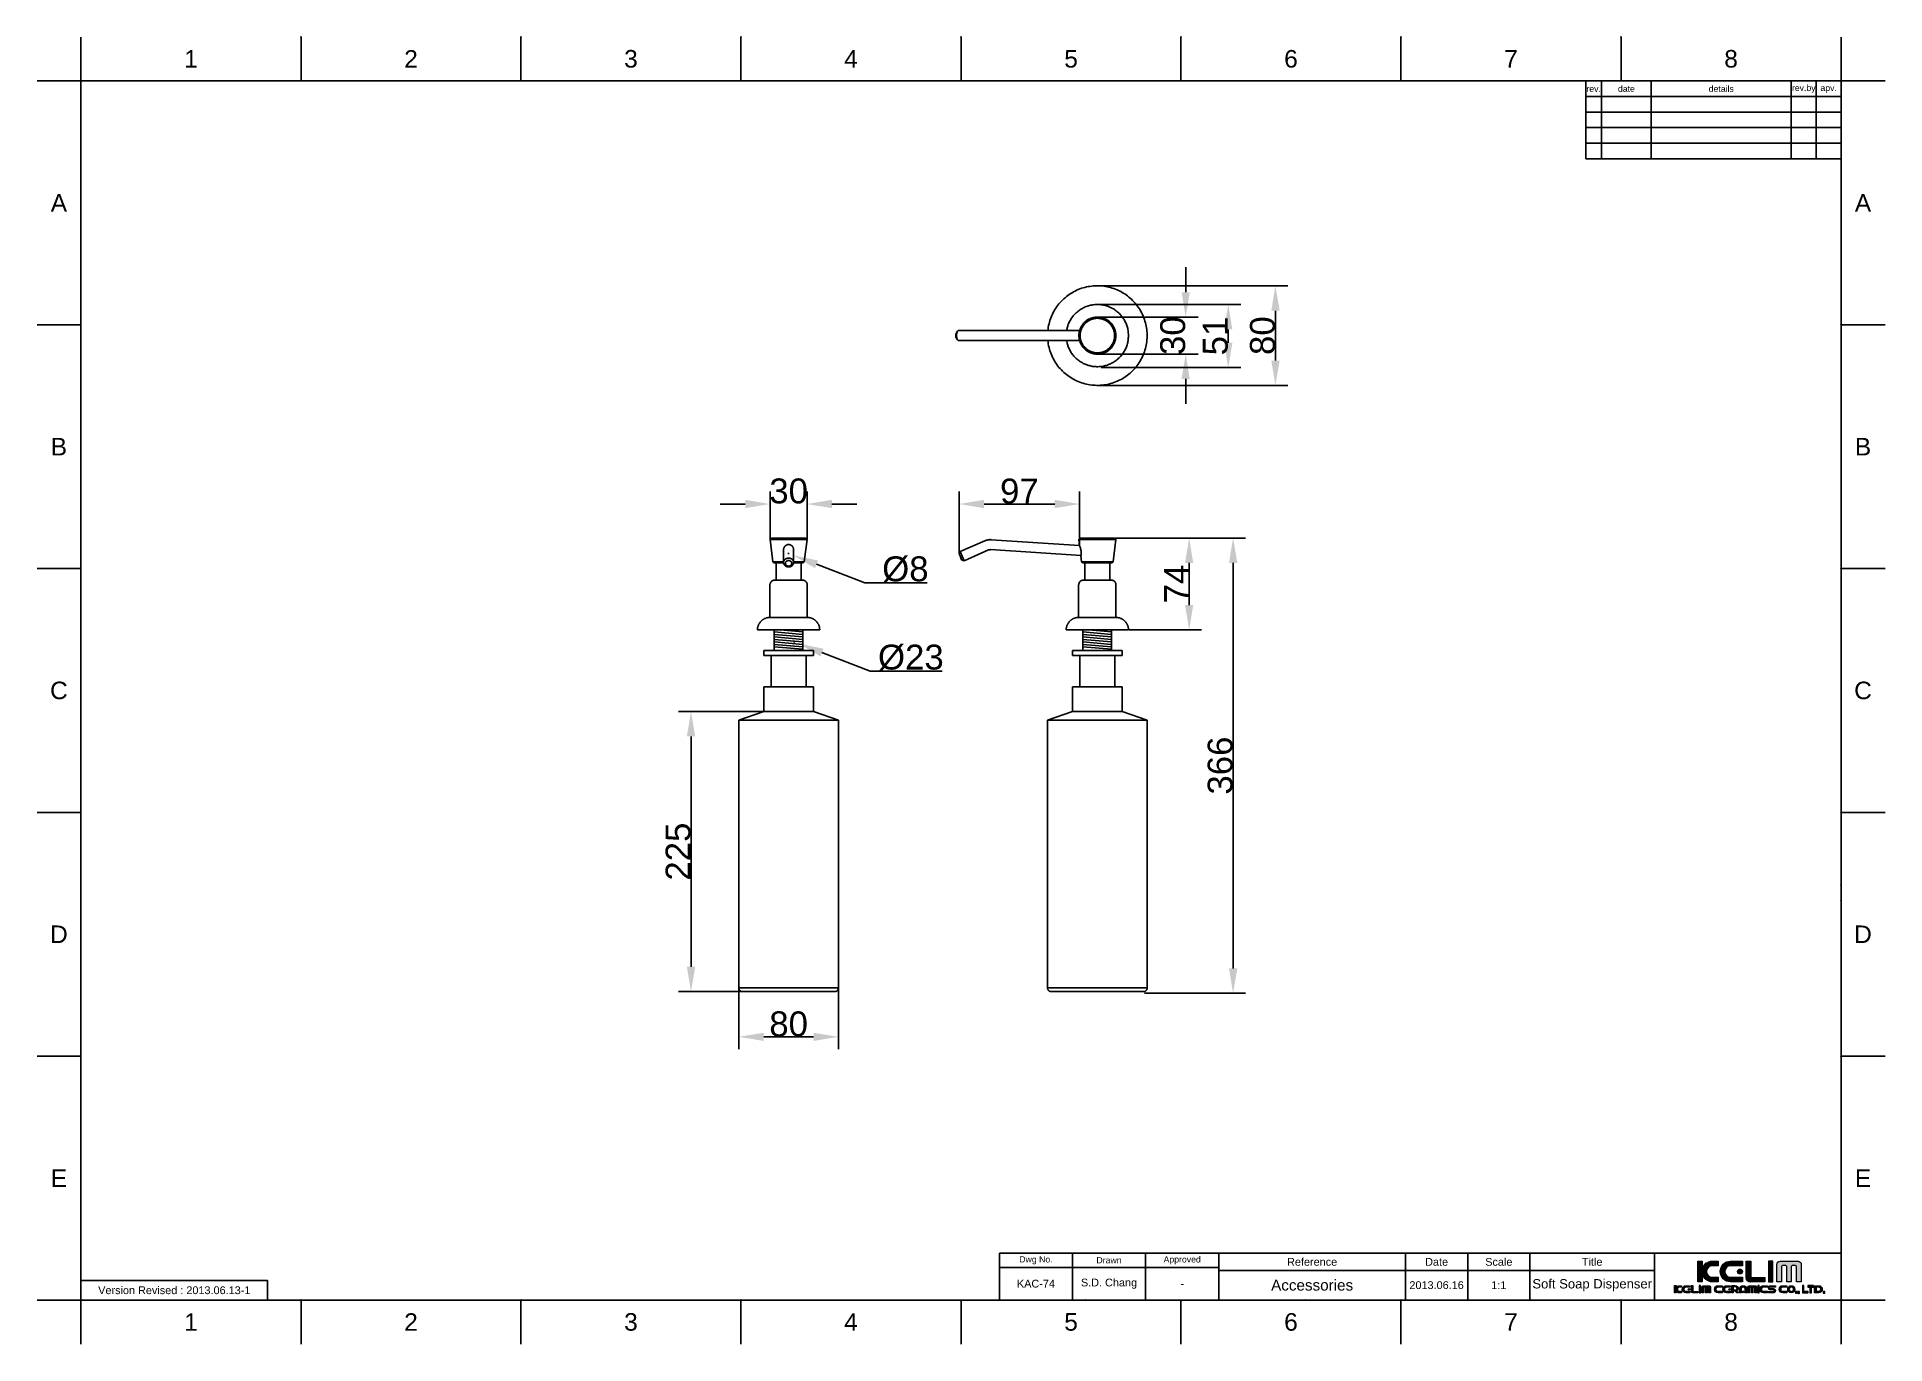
# Model space of a CAD drawing. Header units: millimetres. Extents: x 580 to 2065, y -13 to 1037.
import ezdxf

# ---------------------------------------------------------------- set-up
doc = ezdxf.new("R2010")
doc.units = ezdxf.units.MM
doc.header["$LTSCALE"] = 0.1
for name, color, linetype in [('DEFAULT', 7, 'Continuous'), ('DIM', 3, 'Continuous'), ('FORM', 7, 'Continuous'), ('OUTLINE', 2, 'Continuous'), ('TEXT', 2, 'Continuous')]:
    doc.layers.add(name, color=color, linetype=linetype)
doc.styles.add('ARIAL', font='arial_0.ttf')
doc.styles.get("Standard").update_dxf_attribs({"font": 'arial_0.ttf'})
doc.dimstyles.new('DIMENSION STYLE 01', dxfattribs={"dimtxt": 20, "dimasz": 20, "dimexe": 10, "dimexo": 0.5, "dimgap": 0.09, "dimtad": 1, "dimtoh": 1, "dimdec": 0, "dimzin": 0, "dimdsep": 46, "dimtxsty": 'ARIAL', "dimcen": 0.5, "dimadec": 1, "dimazin": 0, "dimtfac": 1, "dimtdec": 4, "dimtofl": 0, "dimtmove": 0, "dimatfit": 3, "dimfxl": 1, "dimtolj": 1, "dimtzin": 0, "dimarcsym": 0})

msp = doc.modelspace()

# ---------------------------------------------------------------- texts
at = {"char_height": 14.1, "attachment_point": 5}
for s, width, insert in [('1', 50, (703.6, 1019.1)), ('2', 50, (880.4, 1019.1)), ('3', 50, (1057.1, 1019.1)), ('4', 50, (1233.9, 1019.1)), ('5', 50, (1410.7, 1019.1)), ('6', 50, (1587.4, 1019.1)), ('7', 50, (1764.2, 1019.1)), ('8', 50, (1941, 1019.1)), ('A', 10, (597.5, 903.4)), ('A', 10, (2047, 903.4)), ('B', 10, (597.5, 707.6)), ('B', 10, (2047, 707.6)), ('C', 10, (597.5, 511.7)), ('C', 10, (2047, 511.7)), ('D', 10, (597.5, 315.9)), ('D', 10, (2047, 315.9)), ('E', 10, (597.5, 120)), ('E', 10, (2047, 120)), ('1', 50, (703.6, 4.4)), ('2', 50, (880.4, 4.4)), ('3', 50, (1057.1, 4.4)), ('4', 50, (1233.9, 4.4)), ('5', 50, (1410.7, 4.4)), ('6', 50, (1587.4, 4.4)), ('7', 50, (1764.2, 4.4)), ('8', 50, (1941, 4.4))]:
    msp.add_mtext_dynamic_manual_height_columns(s, width=width, gutter_width=12.5, heights=[0], dxfattribs=dict(at, insert=insert))
at = {"layer": 'TEXT', "attachment_point": 5}
for s, width, insert, char_height in [('rev.', 5, (1830.6, 995.1), 5), ('date', 16, (1856.9, 995.1), 5), ('details', 45, (1933.1, 995.1), 5), ('rev.by', 8, (1999.4, 995.1), 5), ('apv.', 8, (2019.4, 995.1), 5), ('Dwg No.', 44.236, (1382.5, 54), 5), ('Drawn', 23.5, (1441.2, 54), 5), ('Approved', 23.5, (1500, 54), 5), ('Reference', 60, (1604.4, 52.7), 6.25), ('Date', 20, (1704.4, 52.7), 6.25), ('Scale', 20, (1754.4, 52.7), 6.25), ('Title', 40, (1829.4, 52.7), 6.25), ('Version Revised : 2013.06.13-1', 147.99, (690.2, 29.9), 6.25), ('KAC-74', 23.5, (1382.5, 35.2), 6.25), ('S.D. Chang', 46.414, (1441.2, 35.2), 6.25), ('-', 23.5, (1500, 35.2), 6.25), ('Accessories', 128.248, (1604.4, 34), 8.75), ('2013.06.16', 20, (1704.4, 34), 6.25), ('1:1', 20, (1754.4, 34), 6.25), ('Soft Soap Dispenser', 108.849, (1829.4, 34), 7.5)]:
    msp.add_mtext_dynamic_manual_height_columns(s, width=width, gutter_width=12.5, heights=[0], dxfattribs=dict(at, insert=insert, char_height=char_height))

# ---------------------------------------------------------------- blocks, each defined once
blk = doc.blocks.new('*D98')
at = {"layer": 'DEFAULT', "color": 0, "lineweight": -2, "transparency": 16777216}
for p, q in [((1446.2, 634.2), (1515.6, 634.2)), ((1505.6, 614.2), (1505.6, 580.4)), ((1457.3, 560.4), (1515.6, 560.4))]:
    blk.add_line(p, q, dxfattribs=at)
at = {"layer": 'DEFAULT', "color": 0, "transparency": 16777216}
for points in [[(1502.3, 614.2), (1508.9, 614.2), (1505.6, 634.2)], [(1502.3, 580.4), (1508.9, 580.4), (1505.6, 560.4)]]:
    blk.add_solid(points, dxfattribs=at)
at = {"layer": 'Defpoints', "color": 0, "transparency": 16777216}
for p in [(1445.7, 634.2), (1456.8, 560.4), (1505.6, 560.4)]:
    blk.add_point(p, dxfattribs=at)
at = {"layer": 'DEFAULT', "color": 0, "transparency": 16777216, "insert": (1495.5, 597.3), "char_height": 20, "attachment_point": 5, "rotation": 90, "style": 'ARIAL'}
blk.add_mtext('\\A1;74', dxfattribs=at)
blk = doc.blocks.new('*D99')
at = {"layer": 'DEFAULT', "color": 0, "lineweight": -2, "transparency": 16777216}
for p, q in [((1446.2, 634.2), (1550.9, 634.2)), ((1540.9, 614.2), (1540.9, 288.5)), ((1469.7, 268.5), (1550.9, 268.5))]:
    blk.add_line(p, q, dxfattribs=at)
at = {"layer": 'DEFAULT', "color": 0, "transparency": 16777216}
for points in [[(1537.6, 614.2), (1544.3, 614.2), (1540.9, 634.2)], [(1537.6, 288.5), (1544.3, 288.5), (1540.9, 268.5)]]:
    blk.add_solid(points, dxfattribs=at)
at = {"layer": 'Defpoints', "color": 0, "transparency": 16777216}
for p in [(1445.7, 634.2), (1469.2, 268.5), (1540.9, 268.5)]:
    blk.add_point(p, dxfattribs=at)
at = {"layer": 'DEFAULT', "color": 0, "transparency": 16777216, "insert": (1530.6, 451.4), "char_height": 20, "attachment_point": 5, "rotation": 90, "style": 'ARIAL'}
blk.add_mtext('\\A1;366', dxfattribs=at)
blk = doc.blocks.new('*D100')
at = {"layer": 'DEFAULT', "color": 0, "lineweight": -2, "transparency": 16777216}
for p, q in [((1143.8, 272.3), (1143.8, 223.5)), ((1223.8, 272.3), (1223.8, 223.5)), ((1163.8, 233.5), (1203.8, 233.5))]:
    blk.add_line(p, q, dxfattribs=at)
at = {"layer": 'DEFAULT', "color": 0, "transparency": 16777216}
for points in [[(1163.8, 236.8), (1163.8, 230.2), (1143.8, 233.5)], [(1203.8, 236.8), (1203.8, 230.2), (1223.8, 233.5)]]:
    blk.add_solid(points, dxfattribs=at)
at = {"layer": 'Defpoints', "color": 0, "transparency": 16777216}
for p in [(1143.8, 272.8), (1223.8, 272.8), (1223.8, 233.5)]:
    blk.add_point(p, dxfattribs=at)
at = {"layer": 'DEFAULT', "color": 0, "transparency": 16777216, "insert": (1183.8, 243.8), "char_height": 20, "attachment_point": 5, "style": 'ARIAL'}
blk.add_mtext('\\A1;80', dxfattribs=at)
blk = doc.blocks.new('*D101')
at = {"layer": 'DEFAULT', "color": 0, "lineweight": -2, "transparency": 16777216}
for p, q in [((1163.3, 494.8), (1095.4, 494.8)), ((1105.4, 474.8), (1105.4, 289.8)), ((1146.3, 269.8), (1095.4, 269.8))]:
    blk.add_line(p, q, dxfattribs=at)
at = {"layer": 'DEFAULT', "color": 0, "transparency": 16777216}
for points in [[(1102, 474.8), (1108.7, 474.8), (1105.4, 494.8)], [(1102, 289.8), (1108.7, 289.8), (1105.4, 269.8)]]:
    blk.add_solid(points, dxfattribs=at)
at = {"layer": 'Defpoints', "color": 0, "transparency": 16777216}
for p in [(1163.8, 494.8), (1105.4, 269.8), (1146.8, 269.8)]:
    blk.add_point(p, dxfattribs=at)
at = {"layer": 'DEFAULT', "color": 0, "transparency": 16777216, "insert": (1095.1, 382.3), "char_height": 20, "attachment_point": 5, "rotation": 90, "style": 'ARIAL'}
blk.add_mtext('\\A1;225', dxfattribs=at)
blk = doc.blocks.new('*D102')
at = {"layer": 'DEFAULT', "color": 0, "lineweight": -2, "transparency": 16777216}
for p, q in [((1320.8, 621.8), (1320.8, 671.5)), ((1417.6, 628.7), (1417.6, 671.5)), ((1397.6, 661.5), (1340.8, 661.5))]:
    blk.add_line(p, q, dxfattribs=at)
at = {"layer": 'DEFAULT', "color": 0, "transparency": 16777216}
for points in [[(1340.8, 664.9), (1340.8, 658.2), (1320.8, 661.5)], [(1397.6, 664.9), (1397.6, 658.2), (1417.6, 661.5)]]:
    blk.add_solid(points, dxfattribs=at)
at = {"layer": 'Defpoints', "color": 0, "transparency": 16777216}
for p in [(1320.8, 661.5), (1417.6, 628.2), (1320.8, 621.3)]:
    blk.add_point(p, dxfattribs=at)
at = {"layer": 'DEFAULT', "color": 0, "transparency": 16777216, "insert": (1369.2, 671.8), "char_height": 20, "attachment_point": 5, "style": 'ARIAL'}
blk.add_mtext('\\A1;97', dxfattribs=at)
blk = doc.blocks.new('*D103')
at = {"layer": 'DEFAULT', "color": 0, "lineweight": -2, "transparency": 16777216}
for p, q in [((1502.8, 831.7), (1502.8, 851.7)), ((1432.3, 811.7), (1512.8, 811.7)), ((1432.3, 782), (1512.8, 782)), ((1502.8, 762), (1502.8, 742))]:
    blk.add_line(p, q, dxfattribs=at)
at = {"layer": 'DEFAULT', "color": 0, "transparency": 16777216}
for points in [[(1499.5, 831.7), (1506.1, 831.7), (1502.8, 811.7)], [(1499.5, 762), (1506.1, 762), (1502.8, 782)]]:
    blk.add_solid(points, dxfattribs=at)
at = {"layer": 'Defpoints', "color": 0, "transparency": 16777216}
for p in [(1431.8, 811.7), (1431.8, 782), (1502.8, 782)]:
    blk.add_point(p, dxfattribs=at)
at = {"layer": 'DEFAULT', "color": 0, "transparency": 16777216, "insert": (1492.5, 796.8), "char_height": 20, "attachment_point": 5, "rotation": 90, "style": 'ARIAL'}
blk.add_mtext('\\A1;30', dxfattribs=at)
blk = doc.blocks.new('*D104')
at = {"layer": 'DEFAULT', "color": 0, "lineweight": -2, "transparency": 16777216}
for p, q in [((1432.3, 821.8), (1547, 821.8)), ((1537, 801.8), (1537, 791.1)), ((1434.9, 771.1), (1547, 771.1))]:
    blk.add_line(p, q, dxfattribs=at)
at = {"layer": 'DEFAULT', "color": 0, "transparency": 16777216}
for points in [[(1533.6, 801.8), (1540.3, 801.8), (1537, 821.8)], [(1533.6, 791.1), (1540.3, 791.1), (1537, 771.1)]]:
    blk.add_solid(points, dxfattribs=at)
at = {"layer": 'Defpoints', "color": 0, "transparency": 16777216}
for p in [(1431.8, 821.8), (1434.4, 771.1), (1537, 771.1)]:
    blk.add_point(p, dxfattribs=at)
at = {"layer": 'DEFAULT', "color": 0, "transparency": 16777216, "insert": (1526.7, 796.5), "char_height": 20, "attachment_point": 5, "rotation": 90, "style": 'ARIAL'}
blk.add_mtext('\\A1;51', dxfattribs=at)
blk = doc.blocks.new('*D105')
at = {"layer": 'DEFAULT', "color": 0, "lineweight": -2, "transparency": 16777216}
for p, q in [((1432.3, 836.8), (1584.9, 836.8)), ((1574.9, 816.8), (1574.9, 776.8)), ((1432.3, 756.8), (1584.9, 756.8))]:
    blk.add_line(p, q, dxfattribs=at)
at = {"layer": 'DEFAULT', "color": 0, "transparency": 16777216}
for points in [[(1571.6, 816.8), (1578.3, 816.8), (1574.9, 836.8)], [(1571.6, 776.8), (1578.3, 776.8), (1574.9, 756.8)]]:
    blk.add_solid(points, dxfattribs=at)
at = {"layer": 'Defpoints', "color": 0, "transparency": 16777216}
for p in [(1431.8, 836.8), (1431.8, 756.8), (1574.9, 756.8)]:
    blk.add_point(p, dxfattribs=at)
at = {"layer": 'DEFAULT', "color": 0, "transparency": 16777216, "insert": (1564.6, 796.8), "char_height": 20, "attachment_point": 5, "rotation": 90, "style": 'ARIAL'}
blk.add_mtext('\\A1;80', dxfattribs=at)
blk = doc.blocks.new('*D106')
at = {"layer": 'DEFAULT', "color": 0, "lineweight": -2, "transparency": 16777216}
for p, q in [((1168.9, 633.6), (1168.9, 671.5)), ((1198.6, 633.6), (1198.6, 671.5)), ((1148.9, 661.5), (1128.9, 661.5)), ((1218.6, 661.5), (1238.6, 661.5))]:
    blk.add_line(p, q, dxfattribs=at)
at = {"layer": 'DEFAULT', "color": 0, "transparency": 16777216}
for points in [[(1148.9, 664.9), (1148.9, 658.2), (1168.9, 661.5)], [(1218.6, 664.9), (1218.6, 658.2), (1198.6, 661.5)]]:
    blk.add_solid(points, dxfattribs=at)
at = {"layer": 'Defpoints', "color": 0, "transparency": 16777216}
for p in [(1198.6, 661.5), (1168.9, 633.1), (1198.6, 633.1)]:
    blk.add_point(p, dxfattribs=at)
at = {"layer": 'DEFAULT', "color": 0, "transparency": 16777216, "insert": (1183.8, 671.9), "char_height": 20, "attachment_point": 5, "style": 'ARIAL'}
blk.add_mtext('\\A1;30', dxfattribs=at)
blk = doc.blocks.new('*D107')
at = {"layer": 'DEFAULT', "color": 0, "lineweight": -2, "transparency": 16777216}
for p, q in [((1183.3, 621.7), (1184.3, 621.7)), ((1183.8, 621.2), (1183.8, 622.2)), ((1245, 598.2), (1206.2, 613.1)), ((1295.1, 598.2), (1245, 598.2))]:
    blk.add_line(p, q, dxfattribs=at)
at = {"layer": 'DEFAULT', "color": 0, "transparency": 16777216}
blk.add_solid([(1207.4, 616.2), (1205, 610), (1187.5, 620.3)], dxfattribs=at)
at = {"layer": 'Defpoints', "color": 0, "transparency": 16777216}
for p in [(1180, 623.1), (1187.5, 620.3)]:
    blk.add_point(p, dxfattribs=at)
at = {"layer": 'DEFAULT', "color": 0, "transparency": 16777216, "insert": (1277.6, 609.1), "char_height": 20, "attachment_point": 5, "style": 'ARIAL'}
blk.add_mtext('\\A1;Ø8', dxfattribs=at)
blk = doc.blocks.new('*D108')
at = {"layer": 'DEFAULT', "color": 0, "lineweight": -2, "transparency": 16777216}
for p, q in [((1187.7, 550.8), (1188.7, 550.8)), ((1188.2, 550.3), (1188.2, 551.3)), ((1249.4, 527.3), (1210.6, 542.2)), ((1307.2, 527.3), (1249.4, 527.3))]:
    blk.add_line(p, q, dxfattribs=at)
at = {"layer": 'DEFAULT', "color": 0, "transparency": 16777216}
blk.add_solid([(1211.8, 545.3), (1209.4, 539.1), (1191.9, 549.4)], dxfattribs=at)
at = {"layer": 'Defpoints', "color": 0, "transparency": 16777216}
for p in [(1184.4, 552.3), (1191.9, 549.4)]:
    blk.add_point(p, dxfattribs=at)
at = {"layer": 'DEFAULT', "color": 0, "transparency": 16777216, "insert": (1282, 538.2), "char_height": 20, "attachment_point": 5, "style": 'ARIAL'}
blk.add_mtext('\\A1;Ø23', dxfattribs=at)

# ---------------------------------------------------------------- dimensions: what is measured, and where the dimension line sits
at = {"layer": 'DEFAULT'}
for base, p1, p2, picture, middle in [((1502.8, 782), (1431.8, 811.7), (1431.8, 782), '*D103', (1492.5, 796.8)), ((1574.9, 756.8), (1431.8, 836.8), (1431.8, 756.8), '*D105', (1564.6, 796.8)), ((1537, 771.1), (1431.8, 821.8), (1434.4, 771.1), '*D104', (1526.7, 796.5)), ((1505.6, 560.4), (1445.7, 634.2), (1456.8, 560.4), '*D98', (1495.5, 597.3)), ((1540.9, 268.5), (1445.7, 634.2), (1469.2, 268.5), '*D99', (1530.6, 451.4)), ((1105.4, 269.8), (1163.8, 494.8), (1146.8, 269.8), '*D101', (1095.1, 382.3))]:
    dim = msp.add_linear_dim(base=base, p1=p1, p2=p2, angle=90, dimstyle='DIMENSION STYLE 01', dxfattribs=at)
    dim.commit()
    dim.dimension.update_dxf_attribs({"geometry": picture, "text_midpoint": middle})
for base, p1, p2, picture, middle in [((1198.6, 661.5), (1168.9, 633.1), (1198.6, 633.1), '*D106', (1183.8, 671.9)), ((1320.8, 661.5), (1417.6, 628.2), (1320.8, 621.3), '*D102', (1369.2, 671.8)), ((1223.8, 233.5), (1143.8, 272.8), (1223.8, 272.8), '*D100', (1183.8, 243.8))]:
    dim = msp.add_linear_dim(base=base, p1=p1, p2=p2, dimstyle='DIMENSION STYLE 01', dxfattribs=at)
    dim.commit()
    dim.dimension.update_dxf_attribs({"geometry": picture, "text_midpoint": middle})
for p1, p2, text, picture, middle in [((1180, 623.1), (1187.5, 620.3), 'Ø8', '*D107', (1277.6, 598.2)), ((1184.4, 552.3), (1191.9, 549.4), 'Ø23', '*D108', (1282, 527.3))]:
    dim = msp.add_diameter_dim_2p(p1=p1, p2=p2, text=text, dimstyle='DIMENSION STYLE 01', dxfattribs=at)
    dim.commit()
    dim.dimension.update_dxf_attribs({"geometry": picture, "text_midpoint": middle, "dimtype": 163})

# ---------------------------------------------------------------- hatches: boundary and pattern name
at = {"layer": 'TEXT'}
h = msp.add_hatch(color=2, dxfattribs=at)
h.dxf.hatch_style = 2
edge = h.paths.add_edge_path()
edge.add_spline(control_points=[(1930.7, 40.4), (1930.7, 40.4), (1925.9, 40.4), (1925.9, 40.4), (1923.3, 40.4), (1921.3, 42.4), (1921.3, 44.9), (1921.3, 47.5), (1923.3, 49.5), (1925.9, 49.5), (1925.9, 49.5), (1930.7, 49.5), (1930.7, 49.5), (1930.7, 49.5), (1930.7, 53.3), (1930.7, 53.3), (1930.7, 53.3), (1925.9, 53.3), (1925.9, 53.3), (1922.1, 53.3), (1918.9, 50.7), (1917.9, 47.2), (1917.9, 47.2), (1917.9, 53.4), (1917.9, 53.4), (1917.9, 53.4), (1914.4, 53.4), (1914.4, 53.4), (1914.4, 53.4), (1914.4, 36.6), (1914.4, 36.6), (1914.4, 36.6), (1917.9, 36.6), (1917.9, 36.6), (1917.9, 36.6), (1917.9, 42.8), (1917.9, 42.8), (1918.9, 39.3), (1922.1, 36.7), (1925.9, 36.7), (1925.9, 36.7), (1930.7, 36.7), (1930.7, 36.7), (1930.7, 36.7), (1930.7, 40.4), (1930.7, 40.4)], knot_values=[0, 0, 0, 0, 1, 1, 1, 2, 2, 2, 3, 3, 3, 4, 4, 4, 5, 5, 5, 6, 6, 6, 7, 7, 7, 8, 8, 8, 9, 9, 9, 10, 10, 10, 11, 11, 11, 12, 12, 12, 13, 13, 13, 14, 14, 14, 15, 15, 15, 15], degree=3, periodic=0)
h = msp.add_hatch(color=256, dxfattribs=at)
h.dxf.hatch_style = 2
edge = h.paths.add_edge_path()
edge.add_spline(control_points=[(1940.6, 36.7), (1940.6, 36.7), (1950.2, 36.7), (1950.2, 36.7), (1950.2, 36.7), (1950.2, 40.4), (1950.2, 40.4), (1950.2, 40.4), (1940.6, 40.4), (1940.6, 40.4), (1938, 40.4), (1936, 42.4), (1936, 44.9), (1936, 47.5), (1938, 49.5), (1940.6, 49.5), (1940.6, 49.5), (1950.2, 49.5), (1950.2, 49.5), (1950.2, 49.5), (1950.2, 53.3), (1950.2, 53.3), (1950.2, 53.3), (1940.6, 53.3), (1940.6, 53.3), (1936, 53.3), (1932.3, 49.6), (1932.3, 45), (1932.3, 40.4), (1936, 36.7), (1940.6, 36.7)], knot_values=[0, 0, 0, 0, 1, 1, 1, 2, 2, 2, 3, 3, 3, 4, 4, 4, 5, 5, 5, 6, 6, 6, 7, 7, 7, 8, 8, 8, 9, 9, 9, 10, 10, 10, 10], degree=3, periodic=0)
h = msp.add_hatch(color=2, dxfattribs=at)
h.dxf.hatch_style = 2
edge = h.paths.add_edge_path()
edge.add_spline(control_points=[(1946.2, 44.9), (1946.2, 43.8), (1947.1, 42.9), (1948.2, 42.9), (1949.3, 42.9), (1950.2, 43.8), (1950.2, 44.9), (1950.2, 46), (1949.3, 46.9), (1948.2, 46.9), (1947.1, 46.9), (1946.2, 46), (1946.2, 44.9)], knot_values=[0, 0, 0, 0, 1, 1, 1, 2, 2, 2, 3, 3, 3, 4, 4, 4, 4], degree=3, periodic=0)
h = msp.add_hatch(color=2, dxfattribs=at)
h.dxf.hatch_style = 2
edge = h.paths.add_edge_path()
edge.add_spline(control_points=[(1956.7, 36.6), (1956.7, 36.6), (1968.1, 36.6), (1968.1, 36.6), (1968.1, 36.6), (1968.1, 40.1), (1968.1, 40.1), (1968.1, 40.1), (1956.8, 40.1), (1956.8, 40.1), (1956.8, 40.1), (1956.8, 40.1), (1956.8, 40.1), (1956.8, 40.1), (1956.8, 53.4), (1956.8, 53.4), (1956.8, 53.4), (1953.2, 53.4), (1953.2, 53.4), (1953.2, 53.4), (1953.2, 40.1), (1953.2, 40.1), (1953.2, 40.1), (1953.2, 40.1), (1953.2, 40.1), (1953.2, 38.1), (1954.8, 36.5), (1956.8, 36.5), (1956.8, 36.5), (1956.7, 36.6), (1956.7, 36.6)], knot_values=[0, 0, 0, 0, 1, 1, 1, 2, 2, 2, 3, 3, 3, 4, 4, 4, 5, 5, 5, 6, 6, 6, 7, 7, 7, 8, 8, 8, 9, 9, 9, 10, 10, 10, 10], degree=3, periodic=0)
h = msp.add_hatch(color=2, dxfattribs=at)
h.dxf.hatch_style = 2
h.paths.add_polyline_path([(1974.6, 53.4), (1971, 53.4), (1971, 36.6), (1974.6, 36.6)])
h = msp.add_hatch(color=2, dxfattribs=at)
h.dxf.hatch_style = 2
edge = h.paths.add_edge_path()
edge.add_spline(control_points=[(1994.8, 53.3), (1994.8, 53.3), (1980.4, 53.3), (1980.4, 53.3), (1978.9, 53.3), (1977.7, 52.2), (1977.7, 50.7), (1977.7, 50.7), (1977.7, 36.6), (1977.7, 36.6), (1977.7, 36.6), (1981.5, 36.6), (1981.5, 36.6), (1981.5, 36.6), (1981.5, 48.9), (1981.5, 48.9), (1981.5, 48.9), (1982.3, 49.7), (1982.3, 49.7), (1982.3, 49.7), (1984.9, 49.7), (1984.9, 49.7), (1984.9, 49.7), (1985.7, 48.9), (1985.7, 48.9), (1985.7, 48.9), (1985.7, 36.6), (1985.7, 36.6), (1985.7, 36.6), (1989.4, 36.6), (1989.4, 36.6), (1989.4, 36.6), (1989.4, 48.9), (1989.4, 48.9), (1989.4, 48.9), (1990.2, 49.7), (1990.2, 49.7), (1990.2, 49.7), (1992.7, 49.7), (1992.7, 49.7), (1992.7, 49.7), (1993.5, 48.9), (1993.5, 48.9), (1993.5, 48.9), (1993.5, 36.6), (1993.5, 36.6), (1993.5, 36.6), (1997.4, 36.6), (1997.4, 36.6), (1997.4, 36.6), (1997.4, 50.7), (1997.4, 50.7), (1997.4, 52.2), (1996.2, 53.3), (1994.8, 53.3)], knot_values=[0, 0, 0, 0, 1, 1, 1, 2, 2, 2, 3, 3, 3, 4, 4, 4, 5, 5, 5, 6, 6, 6, 7, 7, 7, 8, 8, 8, 9, 9, 9, 10, 10, 10, 11, 11, 11, 12, 12, 12, 13, 13, 13, 14, 14, 14, 15, 15, 15, 16, 16, 16, 17, 17, 17, 18, 18, 18, 18], degree=3, periodic=0)
h = msp.add_hatch(color=2, dxfattribs=at)
h.dxf.hatch_style = 2
edge = h.paths.add_edge_path()
edge.add_spline(control_points=[(1896.8, 31.5), (1896.8, 31.5), (1896.8, 33.7), (1896.8, 33.7), (1896.8, 33.7), (1895.5, 33.7), (1895.5, 33.7), (1895.5, 33.7), (1895.5, 27.8), (1895.5, 27.8), (1895.5, 27.8), (1896.8, 27.8), (1896.8, 27.8), (1896.8, 27.8), (1896.8, 29.9), (1896.8, 29.9), (1897.1, 28.7), (1898.2, 27.8), (1899.5, 27.8), (1899.5, 27.8), (1901.2, 27.8), (1901.2, 27.8), (1901.2, 27.8), (1901.2, 29.1), (1901.2, 29.1), (1901.2, 29.1), (1899.5, 29.1), (1899.5, 29.1), (1898.6, 29.1), (1897.9, 29.8), (1897.9, 30.7), (1897.9, 31.6), (1898.6, 32.3), (1899.5, 32.3), (1899.5, 32.3), (1901.2, 32.3), (1901.2, 32.3), (1901.2, 32.3), (1901.2, 33.6), (1901.2, 33.6), (1901.2, 33.6), (1899.5, 33.6), (1899.5, 33.6), (1898.2, 33.6), (1897.1, 32.7), (1896.8, 31.5)], knot_values=[0, 0, 0, 0, 1, 1, 1, 2, 2, 2, 3, 3, 3, 4, 4, 4, 5, 5, 5, 6, 6, 6, 7, 7, 7, 8, 8, 8, 9, 9, 9, 10, 10, 10, 11, 11, 11, 12, 12, 12, 13, 13, 13, 14, 14, 14, 15, 15, 15, 15], degree=3, periodic=0)
h = msp.add_hatch(color=2, dxfattribs=at)
h.dxf.hatch_style = 2
edge = h.paths.add_edge_path()
edge.add_spline(control_points=[(1901.8, 30.7), (1901.8, 29.1), (1903.1, 27.8), (1904.7, 27.8), (1904.7, 27.8), (1908, 27.8), (1908, 27.8), (1908, 27.8), (1908, 29.1), (1908, 29.1), (1908, 29.1), (1904.7, 29.1), (1904.7, 29.1), (1903.8, 29.1), (1903.1, 29.8), (1903.1, 30.7), (1903.1, 31.6), (1903.8, 32.3), (1904.7, 32.3), (1904.7, 32.3), (1908, 32.3), (1908, 32.3), (1908, 32.3), (1908, 33.6), (1908, 33.6), (1908, 33.6), (1904.7, 33.6), (1904.7, 33.6), (1903.1, 33.6), (1901.8, 32.3), (1901.8, 30.7)], knot_values=[0, 0, 0, 0, 1, 1, 1, 2, 2, 2, 3, 3, 3, 4, 4, 4, 5, 5, 5, 6, 6, 6, 7, 7, 7, 8, 8, 8, 9, 9, 9, 10, 10, 10, 10], degree=3, periodic=0)
h = msp.add_hatch(color=2, dxfattribs=at)
h.dxf.hatch_style = 2
edge = h.paths.add_edge_path()
edge.add_spline(control_points=[(1906.6, 30.7), (1906.6, 30.3), (1906.9, 30), (1907.3, 30), (1907.7, 30), (1908, 30.3), (1908, 30.7), (1908, 31.1), (1907.7, 31.4), (1907.3, 31.4), (1906.9, 31.4), (1906.6, 31.1), (1906.6, 30.7)], knot_values=[0, 0, 0, 0, 1, 1, 1, 2, 2, 2, 3, 3, 3, 4, 4, 4, 4], degree=3, periodic=0)
h = msp.add_hatch(color=2, dxfattribs=at)
h.dxf.hatch_style = 2
edge = h.paths.add_edge_path()
edge.add_spline(control_points=[(1910.3, 29), (1910.3, 29), (1910.3, 33.7), (1910.3, 33.7), (1910.3, 33.7), (1909.1, 33.7), (1909.1, 33.7), (1909.1, 33.7), (1909.1, 29), (1909.1, 29), (1909.1, 29), (1909.1, 29), (1909.1, 29), (1909.1, 28.3), (1909.6, 27.8), (1910.3, 27.8), (1910.3, 27.8), (1910.3, 27.8), (1910.3, 27.8), (1910.3, 27.8), (1914.3, 27.8), (1914.3, 27.8), (1914.3, 27.8), (1914.3, 29), (1914.3, 29), (1914.3, 29), (1910.3, 29), (1910.3, 29), (1910.3, 29), (1910.3, 29), (1910.3, 29)], knot_values=[0, 0, 0, 0, 1, 1, 1, 2, 2, 2, 3, 3, 3, 4, 4, 4, 5, 5, 5, 6, 6, 6, 7, 7, 7, 8, 8, 8, 9, 9, 9, 10, 10, 10, 10], degree=3, periodic=0)
h = msp.add_hatch(color=2, dxfattribs=at)
h.dxf.hatch_style = 2
h.paths.add_polyline_path([(1915.3, 27.8), (1916.5, 27.8), (1916.5, 33.7), (1915.3, 33.7)])
h = msp.add_hatch(color=2, dxfattribs=at)
h.dxf.hatch_style = 2
edge = h.paths.add_edge_path()
edge.add_spline(control_points=[(1923.6, 33.6), (1923.6, 33.6), (1918.5, 33.6), (1918.5, 33.6), (1918, 33.6), (1917.6, 33.2), (1917.6, 32.7), (1917.6, 32.7), (1917.6, 27.8), (1917.6, 27.8), (1917.6, 27.8), (1918.9, 27.8), (1918.9, 27.8), (1918.9, 27.8), (1918.9, 32.1), (1918.9, 32.1), (1918.9, 32.1), (1919.2, 32.4), (1919.2, 32.4), (1919.2, 32.4), (1920.1, 32.4), (1920.1, 32.4), (1920.1, 32.4), (1920.4, 32.1), (1920.4, 32.1), (1920.4, 32.1), (1920.4, 27.8), (1920.4, 27.8), (1920.4, 27.8), (1921.7, 27.8), (1921.7, 27.8), (1921.7, 27.8), (1921.7, 32.1), (1921.7, 32.1), (1921.7, 32.1), (1922, 32.4), (1922, 32.4), (1922, 32.4), (1922.8, 32.4), (1922.8, 32.4), (1922.8, 32.4), (1923.1, 32.1), (1923.1, 32.1), (1923.1, 32.1), (1923.1, 27.8), (1923.1, 27.8), (1923.1, 27.8), (1924.5, 27.8), (1924.5, 27.8), (1924.5, 27.8), (1924.5, 32.7), (1924.5, 32.7), (1924.5, 33.2), (1924.1, 33.6), (1923.6, 33.6)], knot_values=[0, 0, 0, 0, 1, 1, 1, 2, 2, 2, 3, 3, 3, 4, 4, 4, 5, 5, 5, 6, 6, 6, 7, 7, 7, 8, 8, 8, 9, 9, 9, 10, 10, 10, 11, 11, 11, 12, 12, 12, 13, 13, 13, 14, 14, 14, 15, 15, 15, 16, 16, 16, 17, 17, 17, 18, 18, 18, 18], degree=3, periodic=0)
h = msp.add_hatch(color=2, dxfattribs=at)
h.dxf.hatch_style = 2
edge = h.paths.add_edge_path()
edge.add_spline(control_points=[(1927.6, 30.7), (1927.6, 29.1), (1928.9, 27.8), (1930.5, 27.8), (1930.5, 27.8), (1933.8, 27.8), (1933.8, 27.8), (1933.8, 27.8), (1933.8, 29.1), (1933.8, 29.1), (1933.8, 29.1), (1930.4, 29.1), (1930.4, 29.1), (1929.6, 29.1), (1928.8, 29.8), (1928.8, 30.7), (1928.8, 31.6), (1929.6, 32.3), (1930.4, 32.3), (1930.4, 32.3), (1933.8, 32.3), (1933.8, 32.3), (1933.8, 32.3), (1933.8, 33.6), (1933.8, 33.6), (1933.8, 33.6), (1930.5, 33.6), (1930.5, 33.6), (1928.9, 33.6), (1927.6, 32.3), (1927.6, 30.7)], knot_values=[0, 0, 0, 0, 1, 1, 1, 2, 2, 2, 3, 3, 3, 4, 4, 4, 5, 5, 5, 6, 6, 6, 7, 7, 7, 8, 8, 8, 9, 9, 9, 10, 10, 10, 10], degree=3, periodic=0)
h = msp.add_hatch(color=2, dxfattribs=at)
h.dxf.hatch_style = 2
edge = h.paths.add_edge_path()
edge.add_spline(control_points=[(1934.4, 30.7), (1934.4, 29.1), (1935.7, 27.8), (1937.3, 27.8), (1937.3, 27.8), (1940.6, 27.8), (1940.6, 27.8), (1940.6, 27.8), (1940.6, 29.1), (1940.6, 29.1), (1940.6, 29.1), (1937.3, 29.1), (1937.3, 29.1), (1936.4, 29.1), (1935.7, 29.8), (1935.7, 30.7), (1935.7, 31.6), (1936.4, 32.3), (1937.3, 32.3), (1937.3, 32.3), (1940.6, 32.3), (1940.6, 32.3), (1940.6, 32.3), (1940.6, 33.6), (1940.6, 33.6), (1940.6, 33.6), (1937.3, 33.6), (1937.3, 33.6), (1935.7, 33.6), (1934.4, 32.3), (1934.4, 30.7)], knot_values=[0, 0, 0, 0, 1, 1, 1, 2, 2, 2, 3, 3, 3, 4, 4, 4, 5, 5, 5, 6, 6, 6, 7, 7, 7, 8, 8, 8, 9, 9, 9, 10, 10, 10, 10], degree=3, periodic=0)
h = msp.add_hatch(color=2, dxfattribs=at)
h.dxf.hatch_style = 2
edge = h.paths.add_edge_path()
edge.add_spline(control_points=[(1939.2, 30.7), (1939.2, 30.3), (1939.5, 30), (1939.9, 30), (1940.3, 30), (1940.6, 30.3), (1940.6, 30.7), (1940.6, 31.1), (1940.3, 31.4), (1939.9, 31.4), (1939.5, 31.4), (1939.2, 31.1), (1939.2, 30.7)], knot_values=[0, 0, 0, 0, 1, 1, 1, 2, 2, 2, 3, 3, 3, 4, 4, 4, 4], degree=3, periodic=0)
h = msp.add_hatch(color=2, dxfattribs=at)
h.dxf.hatch_style = 2
edge = h.paths.add_edge_path()
edge.add_spline(control_points=[(1946.9, 31.5), (1946.9, 32.7), (1945.8, 33.7), (1944.4, 33.7), (1944.4, 33.7), (1942.8, 33.7), (1942.8, 33.7), (1942.8, 33.7), (1941.6, 33.7), (1941.6, 33.7), (1941.6, 33.7), (1941.6, 32.7), (1941.6, 32.7), (1941.6, 32.7), (1941.6, 30.3), (1941.6, 30.3), (1941.6, 30.3), (1941.6, 29.3), (1941.6, 29.3), (1941.6, 29.3), (1941.6, 27.8), (1941.6, 27.8), (1941.6, 27.8), (1942.8, 27.8), (1942.8, 27.8), (1942.8, 27.8), (1942.8, 29.3), (1942.8, 29.3), (1942.8, 29.3), (1944.3, 29.3), (1944.3, 29.3), (1944.3, 29.3), (1945.6, 27.8), (1945.6, 27.8), (1945.6, 27.8), (1946.9, 27.8), (1946.9, 27.8), (1946.9, 27.8), (1945.4, 29.5), (1945.4, 29.5), (1946.3, 29.8), (1946.9, 30.6), (1946.9, 31.5)], knot_values=[0, 0, 0, 0, 1, 1, 1, 2, 2, 2, 3, 3, 3, 4, 4, 4, 5, 5, 5, 6, 6, 6, 7, 7, 7, 8, 8, 8, 9, 9, 9, 10, 10, 10, 11, 11, 11, 12, 12, 12, 13, 13, 13, 14, 14, 14, 14], degree=3, periodic=0)
edge = h.paths.add_edge_path()
edge.add_spline(control_points=[(1944.4, 30.3), (1944.4, 30.3), (1942.8, 30.3), (1942.8, 30.3), (1942.8, 30.3), (1942.8, 32.7), (1942.8, 32.7), (1942.8, 32.7), (1944.4, 32.7), (1944.4, 32.7), (1945.2, 32.7), (1945.8, 32.2), (1945.8, 31.5), (1945.8, 30.8), (1945.2, 30.3), (1944.4, 30.3)], knot_values=[0, 0, 0, 0, 1, 1, 1, 2, 2, 2, 3, 3, 3, 4, 4, 4, 5, 5, 5, 5], degree=3, periodic=0)
h = msp.add_hatch(color=2, dxfattribs=at)
h.dxf.hatch_style = 2
edge = h.paths.add_edge_path()
edge.add_spline(control_points=[(1950.7, 33.6), (1949.1, 33.6), (1947.8, 32.4), (1947.8, 30.9), (1947.8, 30.9), (1947.8, 27.8), (1947.8, 27.8), (1947.8, 27.8), (1949.1, 27.8), (1949.1, 27.8), (1949.1, 27.8), (1949.1, 31), (1949.1, 31), (1949.1, 31.8), (1949.8, 32.4), (1950.7, 32.4), (1951.6, 32.4), (1952.3, 31.8), (1952.3, 31), (1952.3, 31), (1952.3, 27.8), (1952.3, 27.8), (1952.3, 27.8), (1953.6, 27.8), (1953.6, 27.8), (1953.6, 27.8), (1953.6, 30.9), (1953.6, 30.9), (1953.6, 32.4), (1952.3, 33.6), (1950.7, 33.6)], knot_values=[0, 0, 0, 0, 1, 1, 1, 2, 2, 2, 3, 3, 3, 4, 4, 4, 5, 5, 5, 6, 6, 6, 7, 7, 7, 8, 8, 8, 9, 9, 9, 10, 10, 10, 10], degree=3, periodic=0)
h = msp.add_hatch(color=2, dxfattribs=at)
h.dxf.hatch_style = 2
edge = h.paths.add_edge_path()
edge.add_spline(control_points=[(1960.5, 33.6), (1960.5, 33.6), (1955.5, 33.6), (1955.5, 33.6), (1955, 33.6), (1954.5, 33.2), (1954.5, 32.7), (1954.5, 32.7), (1954.5, 27.8), (1954.5, 27.8), (1954.5, 27.8), (1955.9, 27.8), (1955.9, 27.8), (1955.9, 27.8), (1955.9, 32.1), (1955.9, 32.1), (1955.9, 32.1), (1956.2, 32.4), (1956.2, 32.4), (1956.2, 32.4), (1957, 32.4), (1957, 32.4), (1957, 32.4), (1957.3, 32.1), (1957.3, 32.1), (1957.3, 32.1), (1957.3, 27.8), (1957.3, 27.8), (1957.3, 27.8), (1958.6, 27.8), (1958.6, 27.8), (1958.6, 27.8), (1958.6, 32.1), (1958.6, 32.1), (1958.6, 32.1), (1958.9, 32.4), (1958.9, 32.4), (1958.9, 32.4), (1959.8, 32.4), (1959.8, 32.4), (1959.8, 32.4), (1960.1, 32.1), (1960.1, 32.1), (1960.1, 32.1), (1960.1, 27.8), (1960.1, 27.8), (1960.1, 27.8), (1961.4, 27.8), (1961.4, 27.8), (1961.4, 27.8), (1961.4, 32.7), (1961.4, 32.7), (1961.4, 33.2), (1961, 33.6), (1960.5, 33.6)], knot_values=[0, 0, 0, 0, 1, 1, 1, 2, 2, 2, 3, 3, 3, 4, 4, 4, 5, 5, 5, 6, 6, 6, 7, 7, 7, 8, 8, 8, 9, 9, 9, 10, 10, 10, 11, 11, 11, 12, 12, 12, 13, 13, 13, 14, 14, 14, 15, 15, 15, 16, 16, 16, 17, 17, 17, 18, 18, 18, 18], degree=3, periodic=0)
h = msp.add_hatch(color=2, dxfattribs=at)
h.dxf.hatch_style = 2
h.paths.add_polyline_path([(1962.5, 27.8), (1963.7, 27.8), (1963.7, 33.7), (1962.5, 33.7)])
h = msp.add_hatch(color=2, dxfattribs=at)
h.dxf.hatch_style = 2
edge = h.paths.add_edge_path()
edge.add_spline(control_points=[(1964.1, 30.7), (1964.1, 29.1), (1965.4, 27.8), (1967, 27.8), (1967, 27.8), (1970.3, 27.8), (1970.3, 27.8), (1970.3, 27.8), (1970.3, 29.1), (1970.3, 29.1), (1970.3, 29.1), (1967, 29.1), (1967, 29.1), (1966.1, 29.1), (1965.4, 29.8), (1965.4, 30.7), (1965.4, 31.6), (1966.1, 32.3), (1967, 32.3), (1967, 32.3), (1970.3, 32.3), (1970.3, 32.3), (1970.3, 32.3), (1970.3, 33.6), (1970.3, 33.6), (1970.3, 33.6), (1967, 33.6), (1967, 33.6), (1965.4, 33.6), (1964.1, 32.3), (1964.1, 30.7)], knot_values=[0, 0, 0, 0, 1, 1, 1, 2, 2, 2, 3, 3, 3, 4, 4, 4, 5, 5, 5, 6, 6, 6, 7, 7, 7, 8, 8, 8, 9, 9, 9, 10, 10, 10, 10], degree=3, periodic=0)
h = msp.add_hatch(color=2, dxfattribs=at)
h.dxf.hatch_style = 2
edge = h.paths.add_edge_path()
edge.add_spline(control_points=[(1971, 31.8), (1971, 30), (1972.8, 30.2), (1972.8, 30.2), (1972.8, 30.2), (1972.8, 30.2), (1972.8, 30.2), (1972.8, 30.2), (1974.8, 30.2), (1974.8, 30.2), (1974.8, 30.2), (1975.1, 30.2), (1975.1, 30.2), (1975.1, 30.2), (1975.6, 30.1), (1975.6, 29.7), (1975.6, 29.2), (1975.3, 29), (1975.1, 29), (1975.1, 29), (1971, 29), (1971, 29), (1971, 29), (1971, 27.8), (1971, 27.8), (1971, 27.8), (1975.1, 27.8), (1975.1, 27.8), (1975.1, 27.8), (1976.7, 27.8), (1976.7, 29.6), (1976.7, 31.4), (1974.8, 31.3), (1974.8, 31.3), (1974.8, 31.3), (1974.8, 31.3), (1974.8, 31.3), (1974.8, 31.3), (1972.8, 31.3), (1972.8, 31.3), (1972.8, 31.3), (1972.5, 31.3), (1972.5, 31.3), (1972.5, 31.3), (1972, 31.3), (1972, 31.8), (1972, 32.3), (1972.3, 32.4), (1972.5, 32.4), (1972.5, 32.4), (1976.7, 32.4), (1976.7, 32.4), (1976.7, 32.4), (1976.7, 33.6), (1976.7, 33.6), (1976.7, 33.6), (1972.5, 33.6), (1972.5, 33.6), (1972.5, 33.6), (1971, 33.6), (1971, 31.8)], knot_values=[0, 0, 0, 0, 1, 1, 1, 2, 2, 2, 3, 3, 3, 4, 4, 4, 5, 5, 5, 6, 6, 6, 7, 7, 7, 8, 8, 8, 9, 9, 9, 10, 10, 10, 11, 11, 11, 12, 12, 12, 13, 13, 13, 14, 14, 14, 15, 15, 15, 16, 16, 16, 17, 17, 17, 18, 18, 18, 19, 19, 19, 20, 20, 20, 20], degree=3, periodic=0)
h = msp.add_hatch(color=2, dxfattribs=at)
h.dxf.hatch_style = 2
edge = h.paths.add_edge_path()
edge.add_spline(control_points=[(1979.6, 30.7), (1979.6, 29.1), (1980.9, 27.8), (1982.5, 27.8), (1982.5, 27.8), (1985.9, 27.8), (1985.9, 27.8), (1985.9, 27.8), (1985.9, 29.1), (1985.9, 29.1), (1985.9, 29.1), (1982.5, 29.1), (1982.5, 29.1), (1981.6, 29.1), (1980.9, 29.8), (1980.9, 30.7), (1980.9, 31.6), (1981.6, 32.3), (1982.5, 32.3), (1982.5, 32.3), (1985.9, 32.3), (1985.9, 32.3), (1985.9, 32.3), (1985.9, 33.6), (1985.9, 33.6), (1985.9, 33.6), (1982.5, 33.6), (1982.5, 33.6), (1980.9, 33.6), (1979.6, 32.3), (1979.6, 30.7)], knot_values=[0, 0, 0, 0, 1, 1, 1, 2, 2, 2, 3, 3, 3, 4, 4, 4, 5, 5, 5, 6, 6, 6, 7, 7, 7, 8, 8, 8, 9, 9, 9, 10, 10, 10, 10], degree=3, periodic=0)
h = msp.add_hatch(color=2, dxfattribs=at)
h.dxf.hatch_style = 2
edge = h.paths.add_edge_path()
edge.add_spline(control_points=[(1989.4, 33.6), (1987.8, 33.6), (1986.5, 32.3), (1986.5, 30.7), (1986.5, 29.1), (1987.8, 27.8), (1989.4, 27.8), (1991, 27.8), (1992.3, 29.1), (1992.3, 30.7), (1992.3, 32.3), (1991, 33.6), (1989.4, 33.6)], knot_values=[0, 0, 0, 0, 1, 1, 1, 2, 2, 2, 3, 3, 3, 4, 4, 4, 4], degree=3, periodic=0)
edge = h.paths.add_edge_path()
edge.add_spline(control_points=[(1989.4, 29), (1988.4, 29), (1987.7, 29.7), (1987.7, 30.7), (1987.7, 31.7), (1988.4, 32.5), (1989.4, 32.5), (1990.4, 32.5), (1991.2, 31.7), (1991.2, 30.7), (1991.2, 29.7), (1990.4, 29), (1989.4, 29)], knot_values=[0, 0, 0, 0, 1, 1, 1, 2, 2, 2, 3, 3, 3, 4, 4, 4, 4], degree=3, periodic=0)
h = msp.add_hatch(color=2, dxfattribs=at)
h.dxf.hatch_style = 2
h.paths.add_polyline_path([(1999.5, 33.7), (1998.3, 33.7), (1998.3, 29), (1998.3, 27.8), (1999.5, 27.8), (2002.9, 27.8), (2002.9, 29), (1999.5, 29)])
h = msp.add_hatch(color=2, dxfattribs=at)
h.dxf.hatch_style = 2
h.paths.add_polyline_path([(2004.4, 33.7), (2002.8, 33.7), (2002.8, 32.4), (2004.4, 32.4), (2004.4, 27.8), (2005.6, 27.8), (2005.6, 32.4), (2007.3, 32.4), (2007.3, 33.7), (2005.6, 33.7)])
h = msp.add_hatch(color=2, dxfattribs=at)
h.dxf.hatch_style = 2
edge = h.paths.add_edge_path()
edge.add_spline(control_points=[(2011.4, 33.6), (2011.4, 33.6), (2008.1, 33.6), (2008.1, 33.6), (2008.1, 33.6), (2008.1, 27.8), (2008.1, 27.8), (2008.1, 27.8), (2011.4, 27.8), (2011.4, 27.8), (2013, 27.8), (2014.3, 29.1), (2014.3, 30.7), (2014.3, 32.3), (2013, 33.6), (2011.4, 33.6)], knot_values=[0, 0, 0, 0, 1, 1, 1, 2, 2, 2, 3, 3, 3, 4, 4, 4, 5, 5, 5, 5], degree=3, periodic=0)
edge = h.paths.add_edge_path()
edge.add_spline(control_points=[(2011.5, 29.2), (2011.5, 29.2), (2009.3, 29.2), (2009.3, 29.2), (2009.3, 29.2), (2009.3, 32.4), (2009.3, 32.4), (2009.3, 32.4), (2011.5, 32.4), (2011.5, 32.4), (2012.3, 32.4), (2013.1, 31.6), (2013.1, 30.8), (2013.1, 29.9), (2012.3, 29.2), (2011.5, 29.2)], knot_values=[0, 0, 0, 0, 1, 1, 1, 2, 2, 2, 3, 3, 3, 4, 4, 4, 5, 5, 5, 5], degree=3, periodic=0)
h = msp.add_hatch(color=2, dxfattribs=at)
h.dxf.hatch_style = 2
edge = h.paths.add_edge_path()
edge.add_spline(control_points=[(1950.8, 29.3), (1950.4, 29.3), (1950.1, 29), (1950.1, 28.6), (1950.1, 28.2), (1950.4, 27.9), (1950.8, 27.9), (1951.2, 27.9), (1951.5, 28.2), (1951.5, 28.6), (1951.5, 29), (1951.2, 29.3), (1950.8, 29.3)], knot_values=[0, 0, 0, 0, 1, 1, 1, 2, 2, 2, 3, 3, 3, 4, 4, 4, 4], degree=3, periodic=0)
h = msp.add_hatch(color=2, dxfattribs=at)
h.dxf.hatch_style = 2
h.paths.add_polyline_path([(1992.8, 27.6), (1994.1, 27.6), (1994.1, 28.9), (1992.8, 28.9)])
h = msp.add_hatch(color=2, dxfattribs=at)
h.dxf.hatch_style = 2
h.paths.add_polyline_path([(1994.7, 27.6), (1995.2, 27.6), (1994.8, 27.3), (1995.6, 27.3), (1996, 27.6), (1996, 28.9), (1994.7, 28.9)])
h = msp.add_hatch(color=2, dxfattribs=at)
h.dxf.hatch_style = 2
h.paths.add_polyline_path([(2015, 27.6), (2016.3, 27.6), (2016.3, 28.9), (2015, 28.9)])

# ---------------------------------------------------------------- linework, layer by layer
for p, q in [((615.2, 1001.4), (615.2, 1036.7)), ((792, 1001.4), (792, 1036.7)), ((968.7, 1001.4), (968.7, 1036.7)), ((1145.5, 1001.4), (1145.5, 1036.7)), ((1322.3, 1001.4), (1322.3, 1036.7)), ((1499, 1001.4), (1499, 1036.7)), ((1675.8, 1001.4), (1675.8, 1036.7)), ((1852.6, 1001.4), (1852.6, 1036.7)), ((2029.4, 1001.4), (2029.4, 1036.7)), ((615.2, 1001.4), (579.9, 1001.4)), ((2029.4, 1001.4), (615.2, 1001.4)), ((615.2, 1001.4), (615.2, 22.1)), ((2029.4, 22.1), (2029.4, 1001.4)), ((2029.4, 1001.4), (2064.7, 1001.4)), ((615.2, 805.5), (579.9, 805.5)), ((2029.4, 805.5), (2064.7, 805.5)), ((615.2, 609.7), (579.9, 609.7)), ((2029.4, 609.7), (2064.7, 609.7)), ((615.2, 413.8), (579.9, 413.8)), ((2029.4, 413.8), (2064.7, 413.8)), ((615.2, 217.9), (579.9, 217.9)), ((2029.4, 217.9), (2064.7, 217.9)), ((615.2, 22.1), (579.9, 22.1)), ((615.2, 22.1), (2029.4, 22.1)), ((615.2, 22.1), (615.2, -13.3)), ((792, 22.1), (792, -13.3)), ((968.7, 22.1), (968.7, -13.3)), ((1145.5, 22.1), (1145.5, -13.3)), ((1322.3, 22.1), (1322.3, -13.3)), ((1499, 22.1), (1499, -13.3)), ((1675.8, 22.1), (1675.8, -13.3)), ((1852.6, 22.1), (1852.6, -13.3)), ((2029.4, 22.1), (2064.7, 22.1)), ((2029.4, 22.1), (2029.4, -13.3))]:
    msp.add_line(p, q)
for p in [(792, 1036.7), (968.7, 1036.7), (1145.5, 1036.7), (1322.3, 1036.7), (1499, 1036.7), (1675.8, 1036.7), (1852.6, 1036.7), (2029.4, 805.5), (2029.4, 609.7), (2029.4, 413.8), (2029.4, 355.4), (2029.4, 342.9), (2029.4, 217.9), (792, 22.1), (968.7, 22.1), (1145.5, 22.1), (1422.3, 22.1), (1599, 22.1), (1675.8, 22.1), (1852.6, 22.1)]:
    msp.add_point(p)
at = {"layer": 'DIM'}
for p, q in [((1195.3, 556.8), (1172.3, 558.8)), ((1195.3, 554.8), (1172.3, 556.8)), ((1195.3, 552.8), (1172.3, 554.8)), ((1195.3, 550.8), (1172.3, 552.8)), ((1195.3, 548.8), (1172.3, 550.8)), ((1195.3, 558.8), (1176.7, 560.4)), ((1443.3, 556.8), (1420.3, 558.8)), ((1443.3, 554.8), (1420.3, 556.8)), ((1443.3, 552.8), (1420.3, 554.8)), ((1443.3, 550.8), (1420.3, 552.8)), ((1443.3, 548.8), (1420.3, 550.8)), ((1443.3, 558.8), (1424.7, 560.4)), ((1195.3, 546.8), (1172.3, 548.8)), ((1195.3, 544.8), (1172.3, 546.7)), ((1443.3, 546.8), (1420.3, 548.8)), ((1443.3, 544.8), (1420.3, 546.7))]:
    msp.add_line(p, q, dxfattribs=at)
at = {"layer": 'FORM'}
for p, q in [((1824.4, 1001.4), (1824.4, 938.9)), ((1836.9, 1001.4), (1836.9, 938.9)), ((1876.9, 1001.4), (1876.9, 938.9)), ((1989.4, 1001.4), (1989.4, 938.9)), ((2009.4, 1001.4), (2009.4, 938.9)), ((2029.4, 988.9), (1824.4, 988.9)), ((2029.4, 976.4), (1824.4, 976.4)), ((2029.4, 963.9), (1824.4, 963.9)), ((2029.4, 951.4), (1824.4, 951.4)), ((2029.4, 938.9), (1824.4, 938.9)), ((1353.1, 59.6), (2029.4, 59.6)), ((1353.1, 59.6), (1353.1, 22.1)), ((1411.9, 59.6), (1411.9, 22.1)), ((1470.6, 22.1), (1470.6, 59.6)), ((1529.4, 22.1), (1529.4, 59.6)), ((1679.4, 22.1), (1679.4, 59.6)), ((1679.4, 22.1), (1679.4, 59.6)), ((1679.4, 22.1), (1679.4, 59.6)), ((1729.4, 22.1), (1729.4, 59.6)), ((1779.4, 22.1), (1779.4, 59.6)), ((1879.4, 22.1), (1879.4, 59.6)), ((1529.4, 48.3), (1353.1, 48.3)), ((1529.4, 45.8), (1879.4, 45.8))]:
    msp.add_line(p, q, dxfattribs=at)
msp.add_lwpolyline([(615.2, 22.1), (765.2, 22.1), (765.2, 37.7), (615.2, 37.7)], close=True, dxfattribs=at)
at = {"layer": 'OUTLINE'}
for p, q in [((1412.8, 832), (1411.5, 831.3)), ((1414, 832.6), (1412.8, 832)), ((1415.2, 833.2), (1414, 832.6)), ((1416.5, 833.8), (1415.2, 833.2)), ((1417.8, 834.3), (1416.5, 833.8)), ((1419.1, 834.8), (1417.8, 834.3)), ((1420.5, 835.2), (1419.1, 834.8)), ((1421.8, 835.5), (1420.5, 835.2)), ((1423.1, 835.9), (1421.8, 835.5)), ((1424.5, 836.2), (1423.1, 835.9)), ((1425.9, 836.4), (1424.5, 836.2)), ((1427.3, 836.6), (1425.9, 836.4)), ((1428.6, 836.7), (1427.3, 836.6)), ((1430, 836.8), (1428.6, 836.7)), ((1431.4, 836.8), (1430, 836.8)), ((1432.8, 836.8), (1431.4, 836.8)), ((1434.2, 836.8), (1432.8, 836.8)), ((1435.6, 836.7), (1434.2, 836.8)), ((1437, 836.5), (1435.6, 836.7)), ((1438.3, 836.3), (1437, 836.5)), ((1439.7, 836), (1438.3, 836.3)), ((1441.1, 835.8), (1439.7, 836)), ((1442.4, 835.4), (1441.1, 835.8)), ((1443.7, 835), (1442.4, 835.4)), ((1445.1, 834.6), (1443.7, 835)), ((1446.4, 834.1), (1445.1, 834.6)), ((1447.7, 833.6), (1446.4, 834.1)), ((1448.9, 833), (1447.7, 833.6)), ((1450.2, 832.4), (1448.9, 833)), ((1451.4, 831.7), (1450.2, 832.4)), ((1452.6, 831), (1451.4, 831.7)), ((1397.8, 817.8), (1397.1, 816.6)), ((1398.5, 819), (1397.8, 817.8)), ((1399.3, 820.1), (1398.5, 819)), ((1400.2, 821.2), (1399.3, 820.1)), ((1401, 822.3), (1400.2, 821.2)), ((1401.9, 823.4), (1401, 822.3)), ((1402.9, 824.4), (1401.9, 823.4)), ((1403.8, 825.4), (1402.9, 824.4)), ((1404.9, 826.4), (1403.8, 825.4)), ((1405.9, 827.3), (1404.9, 826.4)), ((1407, 828.2), (1405.9, 827.3)), ((1408.1, 829), (1407, 828.2)), ((1409.2, 829.8), (1408.1, 829)), ((1410.4, 830.6), (1409.2, 829.8)), ((1411.5, 831.3), (1410.4, 830.6)), ((1416.2, 816.3), (1416.9, 816.8)), ((1416.9, 816.8), (1417.6, 817.3)), ((1417.6, 817.3), (1418.3, 817.8)), ((1418.3, 817.8), (1419, 818.3)), ((1419, 818.3), (1419.8, 818.7)), ((1419.8, 818.7), (1420.5, 819.1)), ((1420.5, 819.1), (1421.3, 819.5)), ((1421.3, 819.5), (1422.1, 819.9)), ((1422.1, 819.9), (1422.9, 820.2)), ((1422.9, 820.2), (1423.8, 820.5)), ((1423.8, 820.5), (1424.6, 820.8)), ((1424.6, 820.8), (1425.4, 821)), ((1425.4, 821), (1426.3, 821.2)), ((1426.3, 821.2), (1427.1, 821.4)), ((1427.1, 821.4), (1428, 821.5)), ((1428, 821.5), (1428.8, 821.6)), ((1428.8, 821.6), (1429.7, 821.7)), ((1429.7, 821.7), (1430.6, 821.8)), ((1430.6, 821.8), (1431.5, 821.8)), ((1431.5, 821.8), (1432.3, 821.8)), ((1432.3, 821.8), (1433.2, 821.8)), ((1433.2, 821.8), (1434.1, 821.7)), ((1434.1, 821.7), (1434.9, 821.6)), ((1434.9, 821.6), (1435.8, 821.5)), ((1435.8, 821.5), (1436.7, 821.4)), ((1436.7, 821.4), (1437.5, 821.2)), ((1437.5, 821.2), (1438.4, 821)), ((1438.4, 821), (1439.2, 820.7)), ((1439.2, 820.7), (1440, 820.5)), ((1440, 820.5), (1440.8, 820.2)), ((1440.8, 820.2), (1441.6, 819.8)), ((1441.6, 819.8), (1442.4, 819.5)), ((1442.4, 819.5), (1443.2, 819.1)), ((1443.2, 819.1), (1444, 818.7)), ((1444, 818.7), (1444.7, 818.2)), ((1444.7, 818.2), (1445.5, 817.8)), ((1445.5, 817.8), (1446.2, 817.3)), ((1446.2, 817.3), (1446.9, 816.8)), ((1446.9, 816.8), (1447.6, 816.2)), ((1453.8, 830.3), (1452.6, 831)), ((1454.9, 829.5), (1453.8, 830.3)), ((1456, 828.7), (1454.9, 829.5)), ((1457.1, 827.8), (1456, 828.7)), ((1458.2, 826.9), (1457.1, 827.8)), ((1459.2, 826), (1458.2, 826.9)), ((1460.2, 825), (1459.2, 826)), ((1461.2, 824), (1460.2, 825)), ((1462.1, 823), (1461.2, 824)), ((1463, 821.9), (1462.1, 823)), ((1463.9, 820.8), (1463, 821.9)), ((1464.7, 819.7), (1463.9, 820.8)), ((1465.4, 818.5), (1464.7, 819.7)), ((1466.2, 817.4), (1465.4, 818.5)), ((1466.9, 816.1), (1466.2, 817.4)), ((1392.2, 802.2), (1392, 800.8)), ((1392.4, 803.6), (1392.2, 802.2)), ((1392.7, 805), (1392.4, 803.6)), ((1393, 806.3), (1392.7, 805)), ((1393.3, 807.7), (1393, 806.3)), ((1393.7, 809), (1393.3, 807.7)), ((1394.2, 810.3), (1393.7, 809)), ((1394.7, 811.6), (1394.2, 810.3)), ((1395.2, 812.9), (1394.7, 811.6)), ((1395.8, 814.1), (1395.2, 812.9)), ((1396.4, 815.4), (1395.8, 814.1)), ((1397.1, 816.6), (1396.4, 815.4)), ((1407.3, 801.7), (1407.5, 802.5)), ((1407.5, 802.5), (1407.7, 803.4)), ((1407.7, 803.4), (1408, 804.2)), ((1408, 804.2), (1408.2, 805)), ((1408.2, 805), (1408.5, 805.9)), ((1408.5, 805.9), (1408.9, 806.7)), ((1408.9, 806.7), (1409.2, 807.5)), ((1409.2, 807.5), (1409.6, 808.3)), ((1409.6, 808.3), (1410, 809)), ((1410, 809), (1410.5, 809.8)), ((1410.5, 809.8), (1410.9, 810.5)), ((1410.9, 810.5), (1411.4, 811.2)), ((1411.4, 811.2), (1411.9, 811.9)), ((1411.9, 811.9), (1412.5, 812.6)), ((1412.5, 812.6), (1413, 813.3)), ((1413, 813.3), (1413.6, 813.9)), ((1413.6, 813.9), (1414.2, 814.6)), ((1414.2, 814.6), (1414.8, 815.2)), ((1414.8, 815.2), (1415.5, 815.7)), ((1415.5, 815.7), (1416.2, 816.3)), ((1417.7, 801.4), (1417.9, 801.9)), ((1417.9, 801.9), (1418.1, 802.4)), ((1418.1, 802.4), (1418.3, 802.8)), ((1418.3, 802.8), (1418.5, 803.3)), ((1418.5, 803.3), (1418.7, 803.8)), ((1418.7, 803.8), (1419, 804.2)), ((1418.8, 801.5), (1419, 802)), ((1419, 804.2), (1419.2, 804.7)), ((1419, 802), (1419.2, 802.4)), ((1419.2, 804.7), (1419.5, 805.1)), ((1419.2, 802.4), (1419.4, 802.9)), ((1419.4, 802.9), (1419.6, 803.3)), ((1419.5, 805.1), (1419.8, 805.5)), ((1419.6, 803.3), (1419.8, 803.7)), ((1419.8, 805.5), (1420.1, 805.9)), ((1419.8, 803.7), (1420.1, 804.1)), ((1420.1, 805.9), (1420.4, 806.3)), ((1420.1, 804.1), (1420.3, 804.5)), ((1420.3, 804.5), (1420.6, 804.9)), ((1420.4, 806.3), (1420.8, 806.7)), ((1420.6, 804.9), (1420.9, 805.3)), ((1420.8, 806.7), (1421.1, 807.1)), ((1420.9, 805.3), (1421.2, 805.7)), ((1421.1, 807.1), (1421.5, 807.5)), ((1421.2, 805.7), (1421.5, 806.1)), ((1421.5, 807.5), (1421.8, 807.8)), ((1421.5, 806.1), (1421.8, 806.4)), ((1421.8, 807.8), (1422.2, 808.2)), ((1421.8, 806.4), (1422.2, 806.8)), ((1422.2, 808.2), (1422.6, 808.5)), ((1422.2, 806.8), (1422.5, 807.1)), ((1422.5, 807.1), (1422.9, 807.4)), ((1422.6, 808.5), (1423, 808.8)), ((1422.9, 807.4), (1423.3, 807.7)), ((1423, 808.8), (1423.5, 809.1)), ((1423.3, 807.7), (1423.6, 808)), ((1423.5, 809.1), (1423.9, 809.4)), ((1423.6, 808), (1424, 808.3)), ((1423.9, 809.4), (1424.3, 809.7)), ((1424, 808.3), (1424.4, 808.5)), ((1424.3, 809.7), (1424.8, 809.9)), ((1424.4, 808.5), (1424.8, 808.8)), ((1424.8, 809.9), (1425.2, 810.1)), ((1424.8, 808.8), (1425.3, 809)), ((1425.2, 810.1), (1425.7, 810.4)), ((1425.3, 809), (1425.7, 809.3)), ((1425.7, 810.4), (1426.2, 810.6)), ((1425.7, 809.3), (1426.1, 809.5)), ((1426.1, 809.5), (1426.6, 809.7)), ((1426.2, 810.6), (1426.7, 810.8)), ((1426.6, 809.7), (1427, 809.8)), ((1426.7, 810.8), (1427.2, 810.9)), ((1427, 809.8), (1427.5, 810)), ((1427.2, 810.9), (1427.6, 811.1)), ((1427.5, 810), (1427.9, 810.1)), ((1427.6, 811.1), (1428.1, 811.2)), ((1427.9, 810.1), (1428.4, 810.3)), ((1428.1, 811.2), (1428.6, 811.3)), ((1428.4, 810.3), (1428.9, 810.4)), ((1428.6, 811.3), (1429.1, 811.4)), ((1428.9, 810.4), (1429.3, 810.5)), ((1429.1, 811.4), (1429.7, 811.5)), ((1429.3, 810.5), (1429.8, 810.5)), ((1429.7, 811.5), (1430.2, 811.6)), ((1429.8, 810.5), (1430.3, 810.6)), ((1430.2, 811.6), (1430.7, 811.6)), ((1430.3, 810.6), (1430.8, 810.7)), ((1430.7, 811.6), (1431.2, 811.7)), ((1430.8, 810.7), (1431.2, 810.7)), ((1431.2, 811.7), (1431.7, 811.7)), ((1431.2, 810.7), (1431.7, 810.7)), ((1431.7, 811.7), (1432.2, 811.7)), ((1431.7, 810.7), (1432.2, 810.7)), ((1432.2, 811.7), (1432.7, 811.7)), ((1432.2, 810.7), (1432.7, 810.7)), ((1432.7, 811.7), (1433.3, 811.6)), ((1432.7, 810.7), (1433.2, 810.6)), ((1433.2, 810.6), (1433.6, 810.6)), ((1433.3, 811.6), (1433.8, 811.6)), ((1433.6, 810.6), (1434.1, 810.5)), ((1433.8, 811.6), (1434.3, 811.5)), ((1434.1, 810.5), (1434.6, 810.4)), ((1434.3, 811.5), (1434.8, 811.4)), ((1434.6, 810.4), (1435.1, 810.3)), ((1434.8, 811.4), (1435.3, 811.3)), ((1435.1, 810.3), (1435.5, 810.2)), ((1435.3, 811.3), (1435.8, 811.2)), ((1435.5, 810.2), (1436, 810.1)), ((1435.8, 811.2), (1436.3, 811)), ((1436, 810.1), (1436.4, 809.9)), ((1436.3, 811), (1436.8, 810.8)), ((1436.4, 809.9), (1436.9, 809.7)), ((1436.8, 810.8), (1437.3, 810.7)), ((1436.9, 809.7), (1437.3, 809.6)), ((1437.3, 810.7), (1437.7, 810.5)), ((1437.3, 809.6), (1437.8, 809.4)), ((1437.7, 810.5), (1438.2, 810.3)), ((1437.8, 809.4), (1438.2, 809.1)), ((1438.2, 810.3), (1438.7, 810)), ((1438.2, 809.1), (1438.6, 808.9)), ((1438.6, 808.9), (1439.1, 808.7)), ((1438.7, 810), (1439.1, 809.8)), ((1439.1, 809.8), (1439.6, 809.5)), ((1439.1, 808.7), (1439.5, 808.4)), ((1439.5, 808.4), (1439.9, 808.1)), ((1439.6, 809.5), (1440, 809.2)), ((1439.9, 808.1), (1440.2, 807.9)), ((1440, 809.2), (1440.4, 809)), ((1440.2, 807.9), (1440.6, 807.6)), ((1440.4, 809), (1440.8, 808.7)), ((1440.6, 807.6), (1441, 807.3)), ((1440.8, 808.7), (1441.3, 808.3)), ((1441, 807.3), (1441.3, 806.9)), ((1441.3, 808.3), (1441.6, 808)), ((1441.3, 806.9), (1441.7, 806.6)), ((1441.6, 808), (1442, 807.7)), ((1441.7, 806.6), (1442, 806.2)), ((1442, 807.7), (1442.4, 807.3)), ((1442, 806.2), (1442.3, 805.9)), ((1442.3, 805.9), (1442.7, 805.5)), ((1442.4, 807.3), (1442.8, 806.9)), ((1442.7, 805.5), (1442.9, 805.1)), ((1442.8, 806.9), (1443.1, 806.5)), ((1442.9, 805.1), (1443.2, 804.7)), ((1443.1, 806.5), (1443.4, 806.1)), ((1443.2, 804.7), (1443.5, 804.3)), ((1443.4, 806.1), (1443.7, 805.7)), ((1443.5, 804.3), (1443.8, 803.9)), ((1443.7, 805.7), (1444, 805.3)), ((1443.8, 803.9), (1444, 803.5)), ((1444, 805.3), (1444.3, 804.9)), ((1444, 803.5), (1444.2, 803.1)), ((1444.2, 803.1), (1444.4, 802.7)), ((1444.3, 804.9), (1444.6, 804.4)), ((1444.4, 802.7), (1444.6, 802.2)), ((1444.6, 804.4), (1444.9, 804)), ((1444.6, 802.2), (1444.8, 801.8)), ((1444.9, 804), (1445.1, 803.5)), ((1445.1, 803.5), (1445.3, 803.1)), ((1445.3, 803.1), (1445.5, 802.6)), ((1445.5, 802.6), (1445.7, 802.1)), ((1445.7, 802.1), (1445.9, 801.6)), ((1447.6, 816.2), (1448.3, 815.7)), ((1448.3, 815.7), (1448.9, 815.1)), ((1448.9, 815.1), (1449.5, 814.5)), ((1449.5, 814.5), (1450.1, 813.9)), ((1450.1, 813.9), (1450.7, 813.2)), ((1450.7, 813.2), (1451.3, 812.5)), ((1451.3, 812.5), (1451.8, 811.9)), ((1451.8, 811.9), (1452.3, 811.2)), ((1452.3, 811.2), (1452.8, 810.4)), ((1452.8, 810.4), (1453.3, 809.7)), ((1453.3, 809.7), (1453.7, 808.9)), ((1453.7, 808.9), (1454.1, 808.2)), ((1454.1, 808.2), (1454.5, 807.4)), ((1454.5, 807.4), (1454.9, 806.6)), ((1454.9, 806.6), (1455.2, 805.8)), ((1455.2, 805.8), (1455.5, 805)), ((1455.5, 805), (1455.8, 804.1)), ((1455.8, 804.1), (1456, 803.3)), ((1456, 803.3), (1456.2, 802.4)), ((1456.2, 802.4), (1456.4, 801.6)), ((1467.5, 814.9), (1466.9, 816.1)), ((1468.1, 813.7), (1467.5, 814.9)), ((1468.7, 812.4), (1468.1, 813.7)), ((1469.2, 811.1), (1468.7, 812.4)), ((1469.7, 809.8), (1469.2, 811.1)), ((1470.1, 808.5), (1469.7, 809.8)), ((1470.5, 807.1), (1470.1, 808.5)), ((1470.8, 805.8), (1470.5, 807.1)), ((1471.1, 804.4), (1470.8, 805.8)), ((1471.4, 803.1), (1471.1, 804.4)), ((1471.5, 801.7), (1471.4, 803.1)), ((1318, 797.5), (1318.1, 797.7)), ((1318, 797.4), (1318, 797.5)), ((1318, 797.2), (1318, 797.4)), ((1318, 797.1), (1318, 797.2)), ((1318, 796.9), (1318, 797.1)), ((1318, 796.8), (1318, 796.9)), ((1318, 796.6), (1318, 796.8)), ((1318, 796.4), (1318, 796.6)), ((1318, 796.3), (1318, 796.4)), ((1318, 796.1), (1318, 796.3)), ((1318.1, 796), (1318, 796.1)), ((1318.1, 798), (1318.2, 798.1)), ((1318.1, 797.8), (1318.1, 798)), ((1318.1, 797.7), (1318.1, 797.8)), ((1318.1, 795.8), (1318.1, 796)), ((1318.1, 795.7), (1318.1, 795.8)), ((1318.2, 795.5), (1318.1, 795.7)), ((1318.2, 798.3), (1318.3, 798.4)), ((1318.2, 798.1), (1318.2, 798.3)), ((1318.2, 795.4), (1318.2, 795.5)), ((1318.3, 795.2), (1318.2, 795.4)), ((1318.3, 798.6), (1318.4, 798.7)), ((1318.3, 798.4), (1318.3, 798.6)), ((1318.3, 795.1), (1318.3, 795.2)), ((1318.4, 794.9), (1318.3, 795.1)), ((1318.4, 798.7), (1318.5, 798.9)), ((1318.5, 794.8), (1318.4, 794.9)), ((1318.5, 798.9), (1318.6, 799)), ((1318.6, 794.7), (1318.5, 794.8)), ((1318.6, 799), (1319.5, 800.3)), ((1319.5, 793.4), (1318.6, 794.7)), ((1318.7, 798), (1318.8, 798.2)), ((1318.7, 797.8), (1318.7, 798)), ((1318.7, 797.6), (1318.7, 797.8)), ((1318.7, 797.4), (1318.7, 797.6)), ((1318.7, 797.2), (1318.7, 797.4)), ((1318.7, 797), (1318.7, 797.2)), ((1318.7, 796.8), (1318.7, 797)), ((1318.7, 796.6), (1318.7, 796.8)), ((1318.7, 796.5), (1318.7, 796.6)), ((1318.7, 796.3), (1318.7, 796.5)), ((1318.7, 796.1), (1318.7, 796.3)), ((1318.7, 795.9), (1318.7, 796.1)), ((1318.7, 795.7), (1318.7, 795.9)), ((1318.8, 795.5), (1318.7, 795.7)), ((1318.8, 798.5), (1318.9, 798.7)), ((1318.8, 798.3), (1318.8, 798.5)), ((1318.8, 798.2), (1318.8, 798.3)), ((1318.8, 795.3), (1318.8, 795.5)), ((1318.8, 795.1), (1318.8, 795.3)), ((1318.9, 794.9), (1318.8, 795.1)), ((1318.9, 798.9), (1319, 799)), ((1318.9, 798.7), (1318.9, 798.9)), ((1318.9, 794.8), (1318.9, 794.9)), ((1319, 794.6), (1318.9, 794.8)), ((1319, 799.2), (1319.1, 799.3)), ((1319, 799), (1319, 799.2)), ((1319, 794.4), (1319, 794.6)), ((1319.1, 794.3), (1319, 794.4)), ((1319.1, 799.5), (1319.1, 799.6)), ((1319.1, 799.6), (1319.2, 799.6)), ((1319.1, 799.3), (1319.1, 799.5)), ((1319.1, 794.1), (1319.1, 794.3)), ((1319.2, 794.1), (1319.1, 794.1)), ((1319.2, 799.7), (1319.2, 799.8)), ((1319.2, 799.8), (1319.3, 799.8)), ((1319.2, 799.6), (1319.2, 799.7)), ((1319.2, 794), (1319.2, 794.1)), ((1319.2, 793.9), (1319.2, 794)), ((1319.3, 793.9), (1319.2, 793.9)), ((1319.3, 799.9), (1319.3, 800)), ((1319.3, 800), (1319.4, 800)), ((1319.3, 799.8), (1319.3, 799.9)), ((1319.3, 793.8), (1319.3, 793.9)), ((1319.3, 793.7), (1319.3, 793.8)), ((1319.4, 793.7), (1319.3, 793.7)), ((1319.4, 800), (1319.4, 800.1)), ((1319.4, 800.1), (1319.5, 800.1)), ((1319.4, 793.6), (1319.4, 793.7)), ((1319.4, 793.5), (1319.4, 793.6)), ((1319.5, 793.5), (1319.4, 793.5)), ((1319.5, 800.2), (1319.6, 800.3)), ((1319.5, 800.1), (1319.5, 800.2)), ((1319.5, 800.2), (1319.5, 800.2)), ((1319.5, 793.4), (1319.5, 793.5)), ((1319.6, 793.3), (1319.5, 793.4)), ((1319.5, 793.4), (1319.5, 793.4)), ((1319.6, 800.3), (1319.6, 800.4)), ((1319.6, 800.4), (1319.7, 800.4)), ((1319.6, 800.3), (1319.6, 800.3)), ((1319.7, 793.2), (1319.6, 793.3)), ((1319.6, 793.3), (1319.6, 793.3)), ((1319.7, 800.4), (1319.7, 800.5)), ((1319.7, 800.5), (1319.7, 800.5)), ((1319.7, 800.5), (1319.8, 800.5)), ((1319.8, 793.1), (1319.7, 793.2)), ((1319.7, 793.2), (1319.7, 793.2)), ((1319.7, 793.2), (1319.7, 793.2)), ((1319.7, 793.2), (1319.7, 793.2)), ((1319.8, 800.5), (1319.8, 800.6)), ((1319.8, 800.6), (1319.8, 800.6)), ((1319.8, 800.6), (1319.8, 800.6)), ((1319.8, 800.6), (1319.9, 800.6)), ((1319.9, 793.1), (1319.8, 793.1)), ((1319.8, 793.1), (1319.8, 793.1)), ((1319.8, 793.1), (1319.8, 793.1)), ((1319.9, 800.6), (1319.9, 800.7)), ((1319.9, 800.7), (1320, 800.7)), ((1319.9, 800.6), (1319.9, 800.6)), ((1319.9, 800.6), (1319.9, 800.6)), ((1319.9, 793), (1319.9, 793.1)), ((1320, 793), (1319.9, 793)), ((1319.9, 793), (1319.9, 793)), ((1319.9, 793), (1319.9, 793)), ((1319.9, 793), (1319.9, 793)), ((1320, 800.7), (1320, 800.7)), ((1320, 800.7), (1320, 800.7)), ((1320, 800.7), (1320, 800.7)), ((1320, 800.7), (1320, 800.7)), ((1320, 800.7), (1320.1, 800.7)), ((1320, 792.9), (1320, 793)), ((1320, 793), (1320, 793)), ((1320, 793), (1320, 793)), ((1320, 793), (1320, 793)), ((1320.1, 792.9), (1320, 792.9)), ((1320.1, 800.7), (1320.1, 800.8)), ((1320.1, 800.8), (1320.1, 800.8)), ((1320.1, 800.8), (1320.2, 800.8)), ((1320.1, 800.7), (1320.1, 800.7)), ((1320.2, 792.9), (1320.1, 792.9)), ((1320.1, 792.9), (1320.1, 792.9)), ((1320.1, 792.9), (1320.1, 792.9)), ((1320.1, 792.9), (1320.1, 792.9)), ((1320.1, 792.9), (1320.1, 792.9)), ((1320.2, 800.8), (1320.2, 800.8)), ((1320.2, 800.8), (1320.2, 800.8)), ((1320.2, 800.8), (1320.2, 800.8)), ((1320.2, 800.8), (1320.2, 800.8)), ((1320.2, 800.8), (1320.3, 800.8)), ((1320.3, 792.9), (1320.2, 792.9)), ((1320.2, 792.9), (1320.2, 792.9)), ((1320.2, 792.9), (1320.2, 792.9)), ((1320.2, 792.9), (1320.2, 792.9)), ((1320.2, 792.9), (1320.2, 792.9)), ((1320.3, 800.8), (1320.3, 800.8)), ((1320.3, 800.8), (1320.3, 800.8)), ((1320.3, 800.8), (1320.3, 800.8)), ((1320.3, 800.8), (1320.3, 800.8)), ((1320.3, 800.8), (1320.4, 800.8)), ((1320.3, 792.8), (1320.3, 792.9)), ((1320.4, 792.8), (1320.3, 792.8)), ((1320.3, 792.8), (1320.3, 792.8)), ((1320.3, 792.8), (1320.3, 792.8)), ((1320.4, 800.8), (1320.4, 800.8)), ((1320.4, 800.8), (1320.4, 800.8)), ((1320.4, 800.8), (1320.4, 800.8)), ((1320.4, 800.8), (1320.5, 800.8)), ((1320.5, 792.8), (1320.4, 792.8)), ((1320.4, 792.8), (1320.4, 792.8)), ((1320.4, 792.8), (1320.4, 792.8)), ((1320.4, 792.8), (1320.4, 792.8)), ((1320.5, 800.8), (1417.5, 800.8)), ((1417.5, 792.8), (1320.5, 792.8)), ((1392, 792.8), (1392.2, 791.4)), ((1392.2, 791.4), (1392.4, 790.1)), ((1392.4, 790.1), (1392.7, 788.7)), ((1392.7, 788.7), (1393, 787.4)), ((1393, 787.4), (1393.3, 786)), ((1407.2, 800.8), (1407.3, 801.7)), ((1407.3, 792), (1407.2, 792.8)), ((1407.5, 791.1), (1407.3, 792)), ((1407.7, 790.3), (1407.5, 791.1)), ((1408, 789.4), (1407.7, 790.3)), ((1408.2, 788.6), (1408, 789.4)), ((1408.5, 787.8), (1408.2, 788.6)), ((1408.9, 787), (1408.5, 787.8)), ((1409.2, 786.2), (1408.9, 787)), ((1417, 797.9), (1417.1, 798.4)), ((1417, 797.3), (1417, 797.9)), ((1417, 796.8), (1417, 797.3)), ((1417, 796.3), (1417, 796.8)), ((1417, 795.8), (1417, 796.3)), ((1417.1, 795.3), (1417, 795.8)), ((1417.1, 798.9), (1417.2, 799.4)), ((1417.1, 798.4), (1417.1, 798.9)), ((1417.1, 794.8), (1417.1, 795.3)), ((1417.2, 794.3), (1417.1, 794.8)), ((1417.2, 799.4), (1417.3, 799.9)), ((1417.3, 793.8), (1417.2, 794.3)), ((1417.3, 799.9), (1417.4, 800.4)), ((1417.4, 793.3), (1417.3, 793.8)), ((1417.4, 800.4), (1417.6, 800.9)), ((1417.6, 792.8), (1417.4, 793.3)), ((1417.6, 800.9), (1417.7, 801.4)), ((1417.7, 792.3), (1417.6, 792.8)), ((1417.9, 791.8), (1417.7, 792.3)), ((1418.1, 791.3), (1417.9, 791.8)), ((1418, 797.8), (1418.1, 798.3)), ((1418, 797.3), (1418, 797.8)), ((1418, 796.8), (1418, 797.3)), ((1418, 796.3), (1418, 796.8)), ((1418, 795.9), (1418, 796.3)), ((1418.1, 795.4), (1418, 795.9)), ((1418.1, 798.7), (1418.2, 799.2)), ((1418.1, 798.3), (1418.1, 798.7)), ((1418.1, 794.9), (1418.1, 795.4)), ((1418.2, 794.4), (1418.1, 794.9)), ((1418.3, 790.8), (1418.1, 791.3)), ((1418.2, 799.2), (1418.3, 799.7)), ((1418.3, 794), (1418.2, 794.4)), ((1418.3, 799.7), (1418.4, 800.2)), ((1418.4, 793.5), (1418.3, 794)), ((1418.5, 790.3), (1418.3, 790.8)), ((1418.4, 800.2), (1418.5, 800.6)), ((1418.5, 793), (1418.4, 793.5)), ((1418.5, 800.6), (1418.6, 801.1)), ((1418.6, 792.6), (1418.5, 793)), ((1418.7, 789.9), (1418.5, 790.3)), ((1418.6, 801.1), (1418.8, 801.5)), ((1418.8, 792.1), (1418.6, 792.6)), ((1419, 789.4), (1418.7, 789.9)), ((1419, 791.7), (1418.8, 792.1)), ((1419.2, 791.2), (1419, 791.7)), ((1419.2, 789), (1419, 789.4)), ((1419.4, 790.8), (1419.2, 791.2)), ((1419.5, 788.6), (1419.2, 789)), ((1419.6, 790.4), (1419.4, 790.8)), ((1419.8, 788.1), (1419.5, 788.6)), ((1419.8, 789.9), (1419.6, 790.4)), ((1420.1, 789.5), (1419.8, 789.9)), ((1420.1, 787.7), (1419.8, 788.1)), ((1420.3, 789.1), (1420.1, 789.5)), ((1420.4, 787.3), (1420.1, 787.7)), ((1420.6, 788.7), (1420.3, 789.1)), ((1420.8, 786.9), (1420.4, 787.3)), ((1420.9, 788.3), (1420.6, 788.7)), ((1421.2, 788), (1420.9, 788.3)), ((1421.5, 787.6), (1421.2, 788)), ((1421.8, 787.2), (1421.5, 787.6)), ((1422.2, 786.9), (1421.8, 787.2)), ((1441.7, 787.1), (1441.3, 786.7)), ((1442, 787.4), (1441.7, 787.1)), ((1442.3, 787.8), (1442, 787.4)), ((1442.7, 788.1), (1442.3, 787.8)), ((1442.9, 788.5), (1442.7, 788.1)), ((1443.1, 787.1), (1442.8, 786.7)), ((1443.2, 788.9), (1442.9, 788.5)), ((1443.4, 787.5), (1443.1, 787.1)), ((1443.5, 789.3), (1443.2, 788.9)), ((1443.7, 787.9), (1443.4, 787.5)), ((1443.8, 789.7), (1443.5, 789.3)), ((1444, 788.3), (1443.7, 787.9)), ((1444, 790.1), (1443.8, 789.7)), ((1444.2, 790.6), (1444, 790.1)), ((1444.3, 788.8), (1444, 788.3)), ((1444.4, 791), (1444.2, 790.6)), ((1444.6, 789.2), (1444.3, 788.8)), ((1444.6, 791.4), (1444.4, 791)), ((1444.8, 791.9), (1444.6, 791.4)), ((1444.9, 789.7), (1444.6, 789.2)), ((1444.8, 801.8), (1445, 801.3)), ((1445, 792.3), (1444.8, 791.9)), ((1445.1, 790.1), (1444.9, 789.7)), ((1445, 801.3), (1445.1, 800.9)), ((1445.1, 792.8), (1445, 792.3)), ((1445.1, 800.9), (1445.2, 800.4)), ((1445.2, 793.3), (1445.1, 792.8)), ((1445.3, 790.6), (1445.1, 790.1)), ((1445.2, 800.4), (1445.4, 799.9)), ((1445.4, 793.7), (1445.2, 793.3)), ((1445.5, 791.1), (1445.3, 790.6)), ((1445.4, 799.9), (1445.5, 799.5)), ((1445.5, 794.2), (1445.4, 793.7)), ((1445.5, 799.5), (1445.5, 799)), ((1445.5, 799), (1445.6, 798.5)), ((1445.6, 795.1), (1445.5, 794.7)), ((1445.5, 794.7), (1445.5, 794.2)), ((1445.7, 791.5), (1445.5, 791.1)), ((1445.6, 798.5), (1445.7, 798)), ((1445.7, 795.6), (1445.6, 795.1)), ((1445.7, 798), (1445.7, 797.6)), ((1445.7, 797.6), (1445.7, 797.1)), ((1445.7, 797.1), (1445.7, 796.6)), ((1445.7, 796.6), (1445.7, 796.1)), ((1445.7, 796.1), (1445.7, 795.6)), ((1445.9, 792), (1445.7, 791.5)), ((1445.9, 801.6), (1446.1, 801.2)), ((1446.1, 792.5), (1445.9, 792)), ((1446.1, 801.2), (1446.2, 800.7)), ((1446.2, 793), (1446.1, 792.5)), ((1446.2, 800.7), (1446.3, 800.2)), ((1446.3, 793.5), (1446.2, 793)), ((1446.3, 800.2), (1446.4, 799.6)), ((1446.4, 794), (1446.3, 793.5)), ((1446.4, 799.6), (1446.5, 799.1)), ((1446.5, 794.5), (1446.4, 794)), ((1446.5, 799.1), (1446.6, 798.6)), ((1446.6, 795), (1446.5, 794.5)), ((1446.6, 798.6), (1446.6, 798.1)), ((1446.6, 798.1), (1446.7, 797.6)), ((1446.7, 796.1), (1446.6, 795.5)), ((1446.6, 795.5), (1446.6, 795)), ((1446.7, 797.6), (1446.7, 797.1)), ((1446.7, 797.1), (1446.7, 796.6)), ((1446.7, 796.6), (1446.7, 796.1)), ((1454.9, 787.1), (1454.5, 786.3)), ((1455.2, 787.9), (1454.9, 787.1)), ((1455.5, 788.7), (1455.2, 787.9)), ((1455.8, 789.5), (1455.5, 788.7)), ((1456, 790.4), (1455.8, 789.5)), ((1456.2, 791.2), (1456, 790.4)), ((1456.4, 792.1), (1456.2, 791.2)), ((1456.4, 801.6), (1456.5, 800.7)), ((1456.5, 792.9), (1456.4, 792.1)), ((1456.5, 800.7), (1456.7, 799.9)), ((1456.7, 793.8), (1456.5, 792.9)), ((1456.7, 799.9), (1456.7, 799)), ((1456.7, 799), (1456.8, 798.1)), ((1456.8, 795.5), (1456.7, 794.7)), ((1456.7, 794.7), (1456.7, 793.8)), ((1456.8, 798.1), (1456.8, 797.3)), ((1456.8, 797.3), (1456.8, 796.4)), ((1456.8, 796.4), (1456.8, 795.5)), ((1470.5, 786.5), (1470.8, 787.9)), ((1470.8, 787.9), (1471.1, 789.2)), ((1471.1, 789.2), (1471.4, 790.6)), ((1471.4, 790.6), (1471.5, 792)), ((1471.7, 800.3), (1471.5, 801.7)), ((1471.5, 792), (1471.7, 793.4)), ((1471.8, 798.9), (1471.7, 800.3)), ((1471.7, 793.4), (1471.8, 794.7)), ((1471.8, 797.5), (1471.8, 798.9)), ((1471.8, 796.1), (1471.8, 797.5)), ((1471.8, 794.7), (1471.8, 796.1)), ((1393.3, 786), (1393.7, 784.7)), ((1393.7, 784.7), (1394.2, 783.4)), ((1394.2, 783.4), (1394.7, 782.1)), ((1394.7, 782.1), (1395.2, 780.8)), ((1395.2, 780.8), (1395.8, 779.5)), ((1395.8, 779.5), (1396.4, 778.3)), ((1396.4, 778.3), (1397.1, 777)), ((1397.1, 777), (1397.8, 775.9)), ((1397.8, 775.9), (1398.5, 774.7)), ((1398.5, 774.7), (1399.3, 773.5)), ((1399.3, 773.5), (1400.2, 772.4)), ((1400.2, 772.4), (1401, 771.3)), ((1409.6, 785.4), (1409.2, 786.2)), ((1410, 784.6), (1409.6, 785.4)), ((1410.5, 783.9), (1410, 784.6)), ((1410.9, 783.1), (1410.5, 783.9)), ((1411.4, 782.4), (1410.9, 783.1)), ((1411.9, 781.7), (1411.4, 782.4)), ((1412.5, 781), (1411.9, 781.7)), ((1413, 780.4), (1412.5, 781)), ((1413.6, 779.7), (1413, 780.4)), ((1414.2, 779.1), (1413.6, 779.7)), ((1414.8, 778.5), (1414.2, 779.1)), ((1415.5, 777.9), (1414.8, 778.5)), ((1416.2, 777.4), (1415.5, 777.9)), ((1416.9, 776.8), (1416.2, 777.4)), ((1417.6, 776.3), (1416.9, 776.8)), ((1418.3, 775.8), (1417.6, 776.3)), ((1419, 775.4), (1418.3, 775.8)), ((1419.8, 774.9), (1419, 775.4)), ((1420.5, 774.5), (1419.8, 774.9)), ((1421.3, 774.1), (1420.5, 774.5)), ((1421.1, 786.6), (1420.8, 786.9)), ((1421.5, 786.2), (1421.1, 786.6)), ((1422.1, 773.8), (1421.3, 774.1)), ((1421.8, 785.8), (1421.5, 786.2)), ((1422.2, 785.5), (1421.8, 785.8)), ((1422.9, 773.5), (1422.1, 773.8)), ((1422.5, 786.6), (1422.2, 786.9)), ((1422.6, 785.2), (1422.2, 785.5)), ((1422.9, 786.3), (1422.5, 786.6)), ((1423, 784.9), (1422.6, 785.2)), ((1423.3, 785.9), (1422.9, 786.3)), ((1423.8, 773.2), (1422.9, 773.5)), ((1423.5, 784.6), (1423, 784.9)), ((1423.6, 785.7), (1423.3, 785.9)), ((1423.9, 784.3), (1423.5, 784.6)), ((1424, 785.4), (1423.6, 785.7)), ((1424.6, 772.9), (1423.8, 773.2)), ((1424.3, 784), (1423.9, 784.3)), ((1424.4, 785.1), (1424, 785.4)), ((1424.8, 783.8), (1424.3, 784)), ((1424.8, 784.9), (1424.4, 785.1)), ((1425.4, 772.7), (1424.6, 772.9)), ((1425.3, 784.6), (1424.8, 784.9)), ((1425.2, 783.5), (1424.8, 783.8)), ((1425.7, 783.3), (1425.2, 783.5)), ((1425.7, 784.4), (1425.3, 784.6)), ((1426.3, 772.5), (1425.4, 772.7)), ((1426.1, 784.2), (1425.7, 784.4)), ((1426.2, 783.1), (1425.7, 783.3)), ((1426.6, 784), (1426.1, 784.2)), ((1426.7, 782.9), (1426.2, 783.1)), ((1427.1, 772.3), (1426.3, 772.5)), ((1427, 783.8), (1426.6, 784)), ((1427.2, 782.7), (1426.7, 782.9)), ((1427.5, 783.7), (1427, 783.8)), ((1428, 772.1), (1427.1, 772.3)), ((1427.6, 782.6), (1427.2, 782.7)), ((1427.9, 783.5), (1427.5, 783.7)), ((1428.1, 782.4), (1427.6, 782.6)), ((1428.4, 783.4), (1427.9, 783.5)), ((1428.8, 772), (1428, 772.1)), ((1428.6, 782.3), (1428.1, 782.4)), ((1428.9, 783.3), (1428.4, 783.4)), ((1429.1, 782.2), (1428.6, 782.3)), ((1429.3, 783.2), (1428.9, 783.3)), ((1429.7, 782.1), (1429.1, 782.2)), ((1429.8, 783.1), (1429.3, 783.2)), ((1430.2, 782.1), (1429.7, 782.1)), ((1430.3, 783.1), (1429.8, 783.1)), ((1430.7, 782), (1430.2, 782.1)), ((1430.8, 783), (1430.3, 783.1)), ((1431.2, 782), (1430.7, 782)), ((1431.2, 783), (1430.8, 783)), ((1431.7, 783), (1431.2, 783)), ((1431.7, 782), (1431.2, 782)), ((1432.2, 783), (1431.7, 783)), ((1432.2, 782), (1431.7, 782)), ((1432.7, 783), (1432.2, 783)), ((1432.7, 782), (1432.2, 782)), ((1433.2, 783), (1432.7, 783)), ((1433.3, 782), (1432.7, 782)), ((1433.6, 783.1), (1433.2, 783)), ((1433.8, 782.1), (1433.3, 782)), ((1434.1, 783.2), (1433.6, 783.1)), ((1434.3, 782.2), (1433.8, 782.1)), ((1434.6, 783.2), (1434.1, 783.2)), ((1434.8, 782.3), (1434.3, 782.2)), ((1435.1, 783.3), (1434.6, 783.2)), ((1435.3, 782.4), (1434.8, 782.3)), ((1435.8, 772.1), (1434.9, 772)), ((1435.5, 783.5), (1435.1, 783.3)), ((1435.8, 782.5), (1435.3, 782.4)), ((1436, 783.6), (1435.5, 783.5)), ((1436.3, 782.7), (1435.8, 782.5)), ((1436.7, 772.3), (1435.8, 772.1)), ((1436.4, 783.7), (1436, 783.6)), ((1436.8, 782.8), (1436.3, 782.7)), ((1436.9, 783.9), (1436.4, 783.7)), ((1437.5, 772.5), (1436.7, 772.3)), ((1437.3, 783), (1436.8, 782.8)), ((1437.3, 784.1), (1436.9, 783.9)), ((1437.8, 784.3), (1437.3, 784.1)), ((1437.7, 783.2), (1437.3, 783)), ((1438.4, 772.7), (1437.5, 772.5)), ((1438.2, 783.4), (1437.7, 783.2)), ((1438.2, 784.5), (1437.8, 784.3)), ((1438.6, 784.7), (1438.2, 784.5)), ((1438.7, 783.6), (1438.2, 783.4)), ((1439.2, 772.9), (1438.4, 772.7)), ((1439.1, 785), (1438.6, 784.7)), ((1439.1, 783.9), (1438.7, 783.6)), ((1439.5, 785.2), (1439.1, 785)), ((1439.6, 784.1), (1439.1, 783.9)), ((1440, 773.2), (1439.2, 772.9)), ((1439.9, 785.5), (1439.5, 785.2)), ((1440, 784.4), (1439.6, 784.1)), ((1440.2, 785.8), (1439.9, 785.5)), ((1440.4, 784.7), (1440, 784.4)), ((1440.8, 773.5), (1440, 773.2)), ((1440.6, 786.1), (1440.2, 785.8)), ((1440.8, 785), (1440.4, 784.7)), ((1441, 786.4), (1440.6, 786.1)), ((1441.3, 785.3), (1440.8, 785)), ((1441.6, 773.8), (1440.8, 773.5)), ((1441.3, 786.7), (1441, 786.4)), ((1441.6, 785.7), (1441.3, 785.3)), ((1442, 786), (1441.6, 785.7)), ((1442.4, 774.2), (1441.6, 773.8)), ((1442.4, 786.4), (1442, 786)), ((1442.8, 786.7), (1442.4, 786.4)), ((1443.2, 774.6), (1442.4, 774.2)), ((1444, 775), (1443.2, 774.6)), ((1444.7, 775.4), (1444, 775)), ((1445.5, 775.9), (1444.7, 775.4)), ((1446.2, 776.4), (1445.5, 775.9)), ((1446.9, 776.9), (1446.2, 776.4)), ((1447.6, 777.4), (1446.9, 776.9)), ((1448.3, 778), (1447.6, 777.4)), ((1448.9, 778.6), (1448.3, 778)), ((1449.5, 779.2), (1448.9, 778.6)), ((1450.1, 779.8), (1449.5, 779.2)), ((1450.7, 780.4), (1450.1, 779.8)), ((1451.3, 781.1), (1450.7, 780.4)), ((1451.8, 781.8), (1451.3, 781.1)), ((1452.3, 782.5), (1451.8, 781.8)), ((1452.8, 783.2), (1452.3, 782.5)), ((1453.3, 784), (1452.8, 783.2)), ((1453.7, 784.7), (1453.3, 784)), ((1454.1, 785.5), (1453.7, 784.7)), ((1454.5, 786.3), (1454.1, 785.5)), ((1463, 771.7), (1463.9, 772.8)), ((1463.9, 772.8), (1464.7, 774)), ((1464.7, 774), (1465.4, 775.1)), ((1465.4, 775.1), (1466.2, 776.3)), ((1466.2, 776.3), (1466.9, 777.5)), ((1466.9, 777.5), (1467.5, 778.7)), ((1467.5, 778.7), (1468.1, 780)), ((1468.1, 780), (1468.7, 781.3)), ((1468.7, 781.3), (1469.2, 782.6)), ((1469.2, 782.6), (1469.7, 783.9)), ((1469.7, 783.9), (1470.1, 785.2)), ((1470.1, 785.2), (1470.5, 786.5)), ((1401, 771.3), (1401.9, 770.3)), ((1401.9, 770.3), (1402.9, 769.3)), ((1402.9, 769.3), (1403.8, 768.3)), ((1403.8, 768.3), (1404.9, 767.3)), ((1404.9, 767.3), (1405.9, 766.4)), ((1405.9, 766.4), (1407, 765.5)), ((1407, 765.5), (1408.1, 764.7)), ((1408.1, 764.7), (1409.2, 763.9)), ((1409.2, 763.9), (1410.4, 763.1)), ((1410.4, 763.1), (1411.5, 762.4)), ((1411.5, 762.4), (1412.8, 761.7)), ((1412.8, 761.7), (1414, 761)), ((1414, 761), (1415.2, 760.4)), ((1415.2, 760.4), (1416.5, 759.9)), ((1416.5, 759.9), (1417.8, 759.4)), ((1417.8, 759.4), (1419.1, 758.9)), ((1419.1, 758.9), (1420.5, 758.5)), ((1420.5, 758.5), (1421.8, 758.1)), ((1421.8, 758.1), (1423.1, 757.8)), ((1423.1, 757.8), (1424.5, 757.5)), ((1424.5, 757.5), (1425.9, 757.3)), ((1425.9, 757.3), (1427.3, 757.1)), ((1429.7, 771.9), (1428.8, 772)), ((1430.6, 771.9), (1429.7, 771.9)), ((1431.5, 771.8), (1430.6, 771.9)), ((1432.3, 771.8), (1431.5, 771.8)), ((1433.2, 771.9), (1432.3, 771.8)), ((1434.1, 771.9), (1433.2, 771.9)), ((1434.9, 772), (1434.1, 771.9)), ((1437, 757.2), (1438.3, 757.4)), ((1438.3, 757.4), (1439.7, 757.6)), ((1439.7, 757.6), (1441.1, 757.9)), ((1441.1, 757.9), (1442.4, 758.3)), ((1442.4, 758.3), (1443.7, 758.6)), ((1443.7, 758.6), (1445.1, 759.1)), ((1445.1, 759.1), (1446.4, 759.6)), ((1446.4, 759.6), (1447.7, 760.1)), ((1447.7, 760.1), (1448.9, 760.7)), ((1448.9, 760.7), (1450.2, 761.3)), ((1450.2, 761.3), (1451.4, 761.9)), ((1451.4, 761.9), (1452.6, 762.6)), ((1452.6, 762.6), (1453.8, 763.4)), ((1453.8, 763.4), (1454.9, 764.2)), ((1454.9, 764.2), (1456, 765)), ((1456, 765), (1457.1, 765.8)), ((1457.1, 765.8), (1458.2, 766.7)), ((1458.2, 766.7), (1459.2, 767.7)), ((1459.2, 767.7), (1460.2, 768.6)), ((1460.2, 768.6), (1461.2, 769.6)), ((1461.2, 769.6), (1462.1, 770.7)), ((1462.1, 770.7), (1463, 771.7)), ((1427.3, 757.1), (1428.6, 757)), ((1428.6, 757), (1430, 756.9)), ((1430, 756.9), (1431.4, 756.8)), ((1431.4, 756.8), (1432.8, 756.8)), ((1432.8, 756.8), (1434.2, 756.9)), ((1434.2, 756.9), (1435.6, 757)), ((1435.6, 757), (1437, 757.2)), ((1168.9, 633.1), (1169.9, 634.2)), ((1171.2, 615.1), (1168.9, 633.1)), ((1183.8, 633.1), (1168.9, 633.1)), ((1169.9, 634.2), (1183.8, 634.2)), ((1179.8, 625.6), (1179.9, 625.8)), ((1179.8, 625.5), (1179.8, 625.6)), ((1179.8, 625.4), (1179.8, 625.5)), ((1179.8, 625.2), (1179.8, 625.4)), ((1179.8, 625.1), (1179.8, 625.2)), ((1179.8, 624.9), (1179.8, 625.1)), ((1179.8, 614.6), (1179.8, 624.9)), ((1179.9, 626), (1180, 626.2)), ((1179.9, 625.9), (1179.9, 626)), ((1179.9, 625.8), (1179.9, 625.9)), ((1180, 626.3), (1180.1, 626.4)), ((1180, 626.2), (1180, 626.3)), ((1180.1, 626.6), (1180.2, 626.7)), ((1180.1, 626.4), (1180.1, 626.6)), ((1180.2, 626.8), (1180.3, 626.9)), ((1180.2, 626.7), (1180.2, 626.8)), ((1180.3, 626.9), (1180.4, 627.1)), ((1180.4, 627.1), (1180.5, 627.2)), ((1180.5, 627.3), (1180.6, 627.4)), ((1180.5, 627.2), (1180.5, 627.3)), ((1180.6, 627.4), (1180.7, 627.5)), ((1180.7, 627.5), (1180.8, 627.6)), ((1180.8, 627.6), (1180.9, 627.7)), ((1180.9, 627.7), (1181, 627.8)), ((1181, 627.8), (1181.1, 627.9)), ((1181.1, 627.9), (1181.2, 628)), ((1181.2, 628), (1181.3, 628.1)), ((1181.3, 628.1), (1181.4, 628.2)), ((1181.4, 628.2), (1181.5, 628.3)), ((1181.5, 628.3), (1181.7, 628.3)), ((1181.7, 628.3), (1181.8, 628.4)), ((1181.8, 628.4), (1181.9, 628.5)), ((1181.9, 628.5), (1182, 628.5)), ((1182, 628.5), (1182.2, 628.6)), ((1182.2, 628.6), (1182.3, 628.7)), ((1182.3, 628.7), (1182.4, 628.7)), ((1182.4, 628.7), (1182.5, 628.7)), ((1182.5, 628.7), (1182.7, 628.8)), ((1182.7, 628.8), (1182.8, 628.8)), ((1182.8, 628.8), (1182.9, 628.9)), ((1182.9, 628.9), (1183.1, 628.9)), ((1183.1, 628.9), (1183.2, 628.9)), ((1183.2, 628.9), (1183.4, 628.9)), ((1183.4, 628.9), (1183.5, 628.9)), ((1183.5, 628.9), (1183.6, 628.9)), ((1183.6, 628.9), (1183.8, 628.9)), ((1183.8, 634.2), (1197.6, 634.2)), ((1198.6, 633.1), (1183.8, 633.1)), ((1183.8, 628.9), (1183.9, 628.9)), ((1183.9, 628.9), (1184.1, 628.9)), ((1184.1, 628.9), (1184.2, 628.9)), ((1184.2, 628.9), (1184.3, 628.9)), ((1184.3, 628.9), (1184.5, 628.9)), ((1184.5, 628.9), (1184.6, 628.9)), ((1184.6, 628.9), (1184.7, 628.8)), ((1184.7, 628.8), (1184.9, 628.8)), ((1184.9, 628.8), (1185, 628.7)), ((1185, 628.7), (1185.1, 628.7)), ((1185.1, 628.7), (1185.3, 628.7)), ((1185.3, 628.7), (1185.4, 628.6)), ((1185.4, 628.6), (1185.5, 628.5)), ((1185.5, 628.5), (1185.7, 628.5)), ((1185.7, 628.5), (1185.8, 628.4)), ((1185.8, 628.4), (1185.9, 628.3)), ((1185.9, 628.3), (1186, 628.3)), ((1186, 628.3), (1186.1, 628.2)), ((1186.1, 628.2), (1186.2, 628.1)), ((1186.2, 628.1), (1186.4, 628)), ((1186.4, 628), (1186.5, 627.9)), ((1186.5, 627.9), (1186.6, 627.8)), ((1186.6, 627.8), (1186.7, 627.7)), ((1186.7, 627.7), (1186.8, 627.6)), ((1186.8, 627.6), (1186.8, 627.5)), ((1186.8, 627.5), (1186.9, 627.4)), ((1186.9, 627.4), (1187, 627.3)), ((1187, 627.3), (1187.1, 627.2)), ((1187.1, 627.2), (1187.2, 627.1)), ((1187.2, 627.1), (1187.2, 626.9)), ((1187.2, 626.9), (1187.3, 626.8)), ((1187.3, 626.8), (1187.4, 626.7)), ((1187.4, 626.7), (1187.4, 626.6)), ((1187.4, 626.6), (1187.5, 626.4)), ((1187.5, 626.4), (1187.5, 626.3)), ((1187.5, 626.3), (1187.6, 626.2)), ((1187.6, 626.2), (1187.6, 626)), ((1187.6, 626), (1187.7, 625.9)), ((1187.7, 625.9), (1187.7, 625.8)), ((1187.7, 625.8), (1187.7, 625.6)), ((1187.7, 625.6), (1187.7, 625.5)), ((1187.7, 625.5), (1187.8, 625.4)), ((1187.8, 625.4), (1187.8, 625.2)), ((1187.8, 625.2), (1187.8, 625.1)), ((1187.8, 625.1), (1187.8, 624.9)), ((1187.8, 624.9), (1187.8, 614.6)), ((1198.6, 633.1), (1196.4, 615.1)), ((1197.6, 634.2), (1198.6, 633.1)), ((1198.6, 633.1), (1198.6, 633.1)), ((1321.6, 623.3), (1341.5, 632)), ((1344.4, 624.6), (1324.8, 616)), ((1341.5, 632), (1341.7, 632.1)), ((1341.7, 632.1), (1341.9, 632.2)), ((1341.9, 632.2), (1342.2, 632.3)), ((1342.2, 632.3), (1342.4, 632.3)), ((1342.4, 632.3), (1342.6, 632.4)), ((1342.6, 632.4), (1342.9, 632.5)), ((1342.9, 632.5), (1343.1, 632.5)), ((1343.1, 632.5), (1343.4, 632.6)), ((1343.4, 632.6), (1343.6, 632.6)), ((1343.6, 632.6), (1343.8, 632.7)), ((1343.8, 632.7), (1344.1, 632.7)), ((1344.1, 632.7), (1344.3, 632.8)), ((1344.3, 632.8), (1344.6, 632.8)), ((1344.5, 624.6), (1344.4, 624.6)), ((1344.6, 624.6), (1344.5, 624.6)), ((1344.5, 624.6), (1344.5, 624.6)), ((1344.6, 632.8), (1344.8, 632.8)), ((1344.7, 624.7), (1344.6, 624.6)), ((1344.8, 624.7), (1344.7, 624.7)), ((1344.8, 632.8), (1345.1, 632.8)), ((1344.9, 624.7), (1344.8, 624.7)), ((1345, 624.7), (1344.9, 624.7)), ((1345.1, 624.8), (1345, 624.8)), ((1345, 624.8), (1345, 624.7)), ((1345.1, 632.8), (1345.3, 632.8)), ((1345.2, 624.8), (1345.1, 624.8)), ((1345.3, 624.8), (1345.2, 624.8)), ((1345.3, 632.8), (1345.7, 632.9)), ((1345.4, 624.8), (1345.3, 624.8)), ((1345.5, 624.8), (1345.4, 624.8)), ((1345.6, 624.8), (1345.5, 624.8)), ((1345.7, 624.9), (1345.6, 624.8)), ((1345.6, 624.8), (1345.6, 624.8)), ((1345.7, 632.9), (1346.1, 632.9)), ((1345.8, 624.9), (1345.7, 624.9)), ((1345.9, 624.9), (1345.8, 624.9)), ((1346, 624.9), (1345.9, 624.9)), ((1345.9, 624.9), (1345.9, 624.9)), ((1418.7, 620.2), (1346, 624.9)), ((1346.1, 632.9), (1346.4, 632.8)), ((1346.4, 632.8), (1417.6, 628.2)), ((1417, 633.1), (1418, 634.2)), ((1446.7, 633.1), (1417, 633.1)), ((1417, 633.1), (1417.6, 628)), ((1417.6, 628), (1417.8, 627.5)), ((1417.8, 627.5), (1418, 627)), ((1418, 634.2), (1445.7, 634.2)), ((1418, 627), (1418.2, 626.5)), ((1418.2, 626.5), (1418.3, 626)), ((1418.3, 626), (1418.4, 625.5)), ((1418.4, 625.5), (1418.5, 625)), ((1418.5, 625), (1418.6, 624.5)), ((1418.6, 624.5), (1418.7, 624)), ((1418.7, 624), (1418.8, 623.6)), ((1446.7, 633.1), (1444.5, 615.1)), ((1445.7, 634.2), (1446.7, 633.1)), ((1446.7, 633.1), (1446.7, 633.1)), ((1172.2, 614.2), (1171.2, 615.1)), ((1171.2, 615.1), (1179.8, 615.1)), ((1179.8, 614.2), (1172.2, 614.2)), ((1173.8, 600.4), (1173.8, 614.2)), ((1179.9, 615.3), (1179.8, 615.2)), ((1179.8, 615.2), (1179.8, 615.1)), ((1179.8, 615.1), (1179.8, 615)), ((1179.8, 615), (1179.8, 614.9)), ((1179.8, 614.9), (1179.8, 614.8)), ((1179.8, 614.8), (1179.8, 614.7)), ((1179.8, 614.7), (1179.8, 614.6)), ((1179.8, 614.6), (1179.8, 614.6)), ((1179.8, 614.6), (1179.8, 614.5)), ((1179.8, 614.5), (1179.8, 614.4)), ((1179.8, 614.4), (1179.8, 614.3)), ((1179.8, 614.3), (1179.8, 614.2)), ((1179.8, 614.2), (1179.8, 614.1)), ((1179.8, 614.1), (1179.8, 614)), ((1179.8, 614), (1179.8, 614)), ((1179.8, 614), (1179.9, 613.9)), ((1180, 615.6), (1179.9, 615.5)), ((1179.9, 615.5), (1179.9, 615.4)), ((1179.9, 615.4), (1179.9, 615.3)), ((1179.9, 615.3), (1179.9, 615.3)), ((1179.9, 613.9), (1179.9, 613.8)), ((1179.9, 613.8), (1179.9, 613.7)), ((1179.9, 613.7), (1179.9, 613.6)), ((1179.9, 613.6), (1179.9, 613.5)), ((1179.9, 613.5), (1180, 613.5)), ((1180.1, 615.8), (1180, 615.8)), ((1180, 615.8), (1180, 615.7)), ((1180, 615.7), (1180, 615.6)), ((1180, 613.5), (1180, 613.4)), ((1180, 613.4), (1180, 613.3)), ((1180, 613.3), (1180.1, 613.2)), ((1180.2, 616.1), (1180.1, 616)), ((1180.1, 616), (1180.1, 615.9)), ((1180.1, 615.9), (1180.1, 615.8)), ((1180.1, 613.2), (1180.1, 613.1)), ((1180.1, 613.1), (1180.2, 613)), ((1180.3, 616.3), (1180.2, 616.2)), ((1180.2, 616.2), (1180.2, 616.1)), ((1180.2, 613), (1180.2, 613)), ((1180.2, 613), (1180.2, 612.9)), ((1180.2, 612.9), (1180.3, 612.8)), ((1180.4, 616.4), (1180.3, 616.3)), ((1180.3, 616.3), (1180.3, 616.3)), ((1180.3, 612.8), (1180.3, 612.7)), ((1180.3, 612.7), (1180.4, 612.7)), ((1180.5, 616.6), (1180.4, 616.5)), ((1180.4, 616.5), (1180.4, 616.4)), ((1180.4, 612.7), (1180.4, 612.6)), ((1180.4, 612.6), (1180.5, 612.5)), ((1180.6, 616.7), (1180.5, 616.6)), ((1180.5, 616.6), (1180.5, 616.6)), ((1180.5, 612.5), (1180.6, 612.4)), ((1180.7, 616.8), (1180.6, 616.8)), ((1180.6, 616.8), (1180.6, 616.7)), ((1180.6, 612.4), (1180.6, 612.4)), ((1180.6, 612.4), (1180.7, 612.3)), ((1180.8, 616.9), (1180.7, 616.8)), ((1180.7, 612.3), (1180.7, 612.2)), ((1180.7, 612.2), (1180.8, 612.2)), ((1180.9, 617), (1180.8, 617)), ((1180.8, 617), (1180.8, 616.9)), ((1180.8, 612.2), (1180.9, 612.1)), ((1181, 617.1), (1180.9, 617)), ((1180.9, 612.1), (1180.9, 612)), ((1180.9, 612), (1181, 612)), ((1181.1, 617.2), (1181, 617.2)), ((1181, 617.2), (1181, 617.1)), ((1181, 612), (1181.1, 611.9)), ((1181.2, 617.3), (1181.1, 617.2)), ((1181.1, 611.9), (1181.2, 611.9)), ((1181.3, 617.3), (1181.2, 617.3)), ((1181.2, 611.9), (1181.2, 611.8)), ((1181.2, 611.8), (1181.3, 611.7)), ((1181.4, 617.4), (1181.3, 617.4)), ((1181.3, 617.4), (1181.3, 617.3)), ((1181.4, 614.4), (1181.3, 614.4)), ((1181.3, 614.4), (1181.3, 614.3)), ((1181.3, 614.3), (1181.3, 614.3)), ((1181.3, 614.3), (1181.3, 614.2)), ((1181.3, 614.2), (1181.3, 614.2)), ((1181.3, 614.2), (1181.3, 614.1)), ((1181.3, 614.1), (1181.3, 614)), ((1181.3, 614), (1181.3, 614)), ((1181.3, 614), (1181.3, 613.9)), ((1181.3, 613.9), (1181.3, 613.9)), ((1181.3, 613.9), (1181.3, 613.8)), ((1181.3, 613.8), (1181.3, 613.8)), ((1181.3, 613.8), (1181.3, 613.7)), ((1181.3, 613.7), (1181.3, 613.7)), ((1181.3, 613.7), (1181.3, 613.6)), ((1181.3, 613.6), (1181.3, 613.6)), ((1181.3, 613.6), (1181.3, 613.5)), ((1181.3, 613.5), (1181.3, 613.5)), ((1181.3, 613.5), (1181.3, 613.4)), ((1181.3, 613.4), (1181.4, 613.3)), ((1181.3, 611.7), (1181.4, 611.7)), ((1181.5, 617.5), (1181.4, 617.4)), ((1181.5, 614.7), (1181.4, 614.6)), ((1181.4, 614.6), (1181.4, 614.6)), ((1181.4, 614.6), (1181.4, 614.5)), ((1181.4, 614.5), (1181.4, 614.5)), ((1181.4, 614.5), (1181.4, 614.4)), ((1181.4, 613.3), (1181.4, 613.3)), ((1181.4, 613.3), (1181.4, 613.2)), ((1181.4, 613.2), (1181.4, 613.2)), ((1181.4, 613.2), (1181.4, 613.1)), ((1181.4, 613.1), (1181.4, 613.1)), ((1181.4, 613.1), (1181.5, 613)), ((1181.4, 611.7), (1181.5, 611.6)), ((1181.6, 617.5), (1181.5, 617.5)), ((1181.6, 614.9), (1181.5, 614.8)), ((1181.5, 614.8), (1181.5, 614.8)), ((1181.5, 614.8), (1181.5, 614.7)), ((1181.5, 614.7), (1181.5, 614.7)), ((1181.5, 613), (1181.5, 613)), ((1181.5, 613), (1181.5, 612.9)), ((1181.5, 612.9), (1181.5, 612.9)), ((1181.5, 612.9), (1181.6, 612.8)), ((1181.5, 611.6), (1181.6, 611.6)), ((1181.7, 617.6), (1181.6, 617.5)), ((1181.7, 615.1), (1181.6, 615)), ((1181.6, 615), (1181.6, 615)), ((1181.6, 615), (1181.6, 614.9)), ((1181.6, 614.9), (1181.6, 614.9)), ((1181.6, 612.8), (1181.6, 612.8)), ((1181.6, 612.8), (1181.6, 612.7)), ((1181.6, 612.7), (1181.7, 612.7)), ((1181.6, 611.6), (1181.6, 611.5)), ((1181.6, 611.5), (1181.7, 611.5)), ((1181.8, 617.6), (1181.7, 617.6)), ((1181.8, 615.2), (1181.7, 615.2)), ((1181.7, 615.2), (1181.7, 615.1)), ((1181.7, 615.1), (1181.7, 615.1)), ((1181.7, 612.7), (1181.7, 612.7)), ((1181.7, 612.7), (1181.7, 612.6)), ((1181.7, 612.6), (1181.8, 612.6)), ((1181.7, 611.5), (1181.8, 611.4)), ((1181.9, 617.7), (1181.8, 617.7)), ((1181.8, 617.7), (1181.8, 617.6)), ((1181.9, 615.3), (1181.8, 615.3)), ((1181.8, 615.3), (1181.8, 615.2)), ((1181.8, 612.6), (1181.8, 612.5)), ((1181.8, 612.5), (1181.8, 612.5)), ((1181.8, 612.5), (1181.9, 612.4)), ((1181.8, 611.4), (1181.9, 611.4)), ((1182, 617.8), (1181.9, 617.7)), ((1182, 615.4), (1181.9, 615.4)), ((1181.9, 615.4), (1181.9, 615.4)), ((1181.9, 615.4), (1181.9, 615.3)), ((1181.9, 612.4), (1181.9, 612.4)), ((1181.9, 612.4), (1182, 612.4)), ((1181.9, 611.4), (1182, 611.4)), ((1182.1, 617.8), (1182, 617.8)), ((1182.1, 615.5), (1182, 615.5)), ((1182, 615.5), (1182, 615.4)), ((1182, 612.4), (1182, 612.3)), ((1182, 612.3), (1182, 612.3)), ((1182, 612.3), (1182.1, 612.2)), ((1182, 611.4), (1182.1, 611.3)), ((1182.2, 617.8), (1182.1, 617.8)), ((1182.2, 615.6), (1182.1, 615.5)), ((1182.1, 615.5), (1182.1, 615.5)), ((1182.1, 612.2), (1182.1, 612.2)), ((1182.1, 612.2), (1182.2, 612.2)), ((1182.1, 611.3), (1182.2, 611.3)), ((1182.3, 617.9), (1182.2, 617.8)), ((1182.3, 615.7), (1182.2, 615.6)), ((1182.2, 615.6), (1182.2, 615.6)), ((1182.2, 612.2), (1182.2, 612.1)), ((1182.2, 612.1), (1182.3, 612.1)), ((1182.2, 611.3), (1182.2, 611.3)), ((1182.2, 611.3), (1182.3, 611.2)), ((1182.4, 617.9), (1182.3, 617.9)), ((1182.4, 615.7), (1182.3, 615.7)), ((1182.3, 615.7), (1182.3, 615.7)), ((1182.3, 612.1), (1182.3, 612.1)), ((1182.3, 612.1), (1182.4, 612)), ((1182.3, 611.2), (1182.4, 611.2)), ((1182.5, 617.9), (1182.4, 617.9)), ((1182.5, 615.8), (1182.4, 615.8)), ((1182.4, 615.8), (1182.4, 615.7)), ((1182.4, 612), (1182.4, 612)), ((1182.4, 612), (1182.5, 612)), ((1182.4, 611.2), (1182.5, 611.2)), ((1182.6, 618), (1182.5, 617.9)), ((1182.6, 615.8), (1182.5, 615.8)), ((1182.5, 615.8), (1182.5, 615.8)), ((1182.5, 612), (1182.5, 611.9)), ((1182.5, 611.9), (1182.6, 611.9)), ((1182.5, 611.2), (1182.6, 611.1)), ((1182.7, 618), (1182.6, 618)), ((1182.6, 618), (1182.6, 618)), ((1182.7, 615.9), (1182.6, 615.9)), ((1182.6, 615.9), (1182.6, 615.8)), ((1182.6, 611.9), (1182.7, 611.9)), ((1182.6, 611.1), (1182.7, 611.1)), ((1182.8, 618), (1182.7, 618)), ((1182.8, 615.9), (1182.7, 615.9)), ((1182.7, 615.9), (1182.7, 615.9)), ((1182.7, 611.9), (1182.7, 611.9)), ((1182.7, 611.9), (1182.8, 611.8)), ((1182.7, 611.1), (1182.8, 611.1)), ((1182.9, 618), (1182.8, 618)), ((1182.9, 616), (1182.8, 616)), ((1182.8, 616), (1182.8, 615.9)), ((1182.8, 611.8), (1182.8, 611.8)), ((1182.8, 611.8), (1182.9, 611.8)), ((1182.8, 611.1), (1182.9, 611.1)), ((1183, 618.1), (1182.9, 618)), ((1183, 616), (1182.9, 616)), ((1182.9, 611.8), (1182.9, 611.8)), ((1182.9, 611.8), (1183, 611.8)), ((1182.9, 611.1), (1183, 611)), ((1183.1, 618.1), (1183, 618.1)), ((1183.1, 616), (1183, 616)), ((1183, 616), (1183, 616)), ((1183, 611.8), (1183.1, 611.7)), ((1183, 611), (1183.1, 611)), ((1183.2, 618.1), (1183.1, 618.1)), ((1183.2, 616.1), (1183.1, 616)), ((1183.1, 616), (1183.1, 616)), ((1183.1, 611.7), (1183.1, 611.7)), ((1183.1, 611.7), (1183.2, 611.7)), ((1183.1, 611), (1183.2, 611)), ((1183.3, 618.1), (1183.2, 618.1)), ((1183.3, 616.1), (1183.2, 616.1)), ((1183.2, 616.1), (1183.2, 616.1)), ((1183.2, 611.7), (1183.2, 611.7)), ((1183.2, 611.7), (1183.3, 611.7)), ((1183.2, 611), (1183.3, 611)), ((1183.4, 618.1), (1183.3, 618.1)), ((1183.4, 616.1), (1183.3, 616.1)), ((1183.3, 611.7), (1183.4, 611.7)), ((1183.3, 611), (1183.4, 611)), ((1183.5, 618.1), (1183.4, 618.1)), ((1183.5, 616.1), (1183.4, 616.1)), ((1183.4, 616.1), (1183.4, 616.1)), ((1183.4, 611.7), (1183.4, 611.7)), ((1183.4, 611.7), (1183.5, 611.7)), ((1183.4, 611), (1183.5, 611)), ((1183.6, 618.1), (1183.5, 618.1)), ((1183.6, 616.1), (1183.5, 616.1)), ((1183.5, 616.1), (1183.5, 616.1)), ((1183.5, 611.7), (1183.5, 611.7)), ((1183.5, 611.7), (1183.6, 611.7)), ((1183.5, 611), (1183.6, 611)), ((1183.7, 618.1), (1183.6, 618.1)), ((1183.7, 616.1), (1183.6, 616.1)), ((1183.6, 611.7), (1183.7, 611.6)), ((1183.6, 611), (1183.7, 611)), ((1183.8, 618.1), (1183.7, 618.1)), ((1183.8, 616.1), (1183.7, 616.1)), ((1183.7, 616.1), (1183.7, 616.1)), ((1183.7, 611.6), (1183.7, 611.6)), ((1183.7, 611.6), (1183.8, 611.6)), ((1183.7, 611), (1183.8, 611)), ((1183.9, 618.1), (1183.8, 618.1)), ((1183.9, 616.1), (1183.8, 616.1)), ((1183.8, 616.1), (1183.8, 616.1)), ((1183.8, 611.6), (1183.8, 611.6)), ((1183.8, 611.6), (1183.9, 611.6)), ((1183.8, 611), (1183.9, 611)), ((1184, 618.1), (1183.9, 618.1)), ((1184, 616.1), (1183.9, 616.1)), ((1183.9, 611.6), (1184, 611.7)), ((1183.9, 611), (1184, 611)), ((1184.1, 618.1), (1184, 618.1)), ((1184.1, 616.1), (1184, 616.1)), ((1184, 616.1), (1184, 616.1)), ((1184, 611.7), (1184, 611.7)), ((1184, 611.7), (1184.1, 611.7)), ((1184, 611), (1184.1, 611)), ((1184.2, 618.1), (1184.1, 618.1)), ((1184.2, 616.1), (1184.1, 616.1)), ((1184.1, 616.1), (1184.1, 616.1)), ((1184.1, 611.7), (1184.1, 611.7)), ((1184.1, 611.7), (1184.2, 611.7)), ((1184.1, 611), (1184.2, 611)), ((1184.3, 618.1), (1184.2, 618.1)), ((1184.3, 616.1), (1184.2, 616.1)), ((1184.2, 611.7), (1184.3, 611.7)), ((1184.2, 611), (1184.3, 611)), ((1184.4, 618.1), (1184.3, 618.1)), ((1184.4, 616.1), (1184.3, 616.1)), ((1184.3, 616.1), (1184.3, 616.1)), ((1184.3, 611.7), (1184.3, 611.7)), ((1184.3, 611.7), (1184.4, 611.7)), ((1184.3, 611), (1184.4, 611)), ((1184.5, 618.1), (1184.4, 618.1)), ((1184.4, 616), (1184.4, 616.1)), ((1184.5, 616), (1184.4, 616)), ((1184.4, 611.7), (1184.4, 611.7)), ((1184.4, 611.7), (1184.5, 611.7)), ((1184.4, 611), (1184.4, 611)), ((1184.4, 611), (1184.5, 611)), ((1184.6, 618.1), (1184.5, 618.1)), ((1184.6, 616), (1184.5, 616)), ((1184.5, 611.7), (1184.5, 611.8)), ((1184.5, 611.8), (1184.6, 611.8)), ((1184.5, 611), (1184.6, 611.1)), ((1184.7, 618), (1184.6, 618.1)), ((1184.7, 616), (1184.6, 616)), ((1184.6, 616), (1184.6, 616)), ((1184.6, 611.8), (1184.7, 611.8)), ((1184.6, 611.1), (1184.7, 611.1)), ((1184.8, 618), (1184.7, 618)), ((1184.7, 615.9), (1184.7, 616)), ((1184.8, 615.9), (1184.7, 615.9)), ((1184.7, 611.8), (1184.7, 611.8)), ((1184.7, 611.8), (1184.8, 611.8)), ((1184.7, 611.1), (1184.8, 611.1)), ((1184.9, 618), (1184.8, 618)), ((1184.8, 618), (1184.8, 618)), ((1184.9, 615.9), (1184.8, 615.9)), ((1184.8, 611.8), (1184.8, 611.9)), ((1184.8, 611.9), (1184.9, 611.9)), ((1184.8, 611.1), (1184.9, 611.1)), ((1185, 617.9), (1184.9, 618)), ((1185, 615.9), (1184.9, 615.9)), ((1184.9, 615.9), (1184.9, 615.9)), ((1184.9, 611.9), (1184.9, 611.9)), ((1184.9, 611.9), (1185, 611.9)), ((1184.9, 611.1), (1185, 611.1)), ((1185.1, 617.9), (1185, 617.9)), ((1185, 615.8), (1185, 615.9)), ((1185.1, 615.8), (1185, 615.8)), ((1185, 611.9), (1185, 612)), ((1185, 612), (1185.1, 612)), ((1185, 611.1), (1185.1, 611.2)), ((1185.2, 617.9), (1185.1, 617.9)), ((1185.2, 615.7), (1185.1, 615.8)), ((1185.1, 615.8), (1185.1, 615.8)), ((1185.1, 612), (1185.2, 612)), ((1185.1, 611.2), (1185.2, 611.2)), ((1185.3, 617.9), (1185.2, 617.9)), ((1185.3, 615.7), (1185.2, 615.7)), ((1185.2, 615.7), (1185.2, 615.7)), ((1185.2, 612), (1185.3, 612.1)), ((1185.2, 612), (1185.2, 612)), ((1185.2, 611.2), (1185.3, 611.2)), ((1185.4, 617.8), (1185.3, 617.9)), ((1185.3, 615.6), (1185.3, 615.7)), ((1185.4, 615.6), (1185.3, 615.6)), ((1185.3, 612.1), (1185.3, 612.1)), ((1185.3, 612.1), (1185.4, 612.1)), ((1185.3, 611.2), (1185.4, 611.3)), ((1185.5, 617.8), (1185.4, 617.8)), ((1185.5, 615.5), (1185.4, 615.6)), ((1185.4, 615.6), (1185.4, 615.6)), ((1185.4, 612.2), (1185.5, 612.3)), ((1185.4, 612.1), (1185.4, 612.2)), ((1185.4, 612.2), (1185.4, 612.2)), ((1185.4, 611.3), (1185.5, 611.3)), ((1185.6, 617.7), (1185.5, 617.8)), ((1185.6, 615.5), (1185.5, 615.5)), ((1185.5, 615.5), (1185.5, 615.5)), ((1185.5, 612.3), (1185.5, 612.3)), ((1185.5, 612.3), (1185.6, 612.3)), ((1185.5, 611.3), (1185.6, 611.4)), ((1185.5, 611.3), (1185.5, 611.3)), ((1185.7, 617.7), (1185.6, 617.7)), ((1185.6, 615.4), (1185.6, 615.5)), ((1185.7, 615.3), (1185.6, 615.4)), ((1185.6, 615.4), (1185.6, 615.4)), ((1185.6, 612.3), (1185.6, 612.4)), ((1185.6, 612.4), (1185.7, 612.4)), ((1185.6, 611.4), (1185.7, 611.4)), ((1185.8, 617.7), (1185.7, 617.7)), ((1185.8, 615.2), (1185.7, 615.3)), ((1185.7, 615.3), (1185.7, 615.3)), ((1185.7, 612.4), (1185.7, 612.5)), ((1185.7, 612.5), (1185.7, 612.5)), ((1185.7, 612.5), (1185.8, 612.5)), ((1185.7, 611.4), (1185.8, 611.5)), ((1185.8, 617.6), (1185.8, 617.7)), ((1185.9, 617.6), (1185.8, 617.6)), ((1185.9, 615.1), (1185.8, 615.2)), ((1185.8, 615.2), (1185.8, 615.2)), ((1185.8, 615.2), (1185.8, 615.2)), ((1185.8, 612.5), (1185.8, 612.6)), ((1185.8, 612.6), (1185.9, 612.6)), ((1185.8, 611.5), (1185.9, 611.5)), ((1186, 617.5), (1185.9, 617.6)), ((1185.9, 615), (1185.9, 615.1)), ((1185.9, 615.1), (1185.9, 615.1)), ((1186, 615), (1185.9, 615)), ((1185.9, 612.7), (1186, 612.8)), ((1185.9, 612.6), (1185.9, 612.7)), ((1185.9, 612.7), (1185.9, 612.7)), ((1185.9, 611.5), (1186, 611.6)), ((1186.1, 617.5), (1186, 617.5)), ((1186, 614.9), (1186, 615)), ((1186, 614.8), (1186, 614.9)), ((1186, 614.9), (1186, 614.9)), ((1186.1, 614.8), (1186, 614.8)), ((1186, 612.9), (1186.1, 613)), ((1186, 612.8), (1186, 612.9)), ((1186, 612.9), (1186, 612.9)), ((1186, 612.8), (1186, 612.8)), ((1186, 611.6), (1186.1, 611.6)), ((1186.2, 617.4), (1186.1, 617.5)), ((1186.1, 614.7), (1186.1, 614.8)), ((1186.1, 614.6), (1186.1, 614.7)), ((1186.1, 614.7), (1186.1, 614.7)), ((1186.2, 614.6), (1186.1, 614.6)), ((1186.1, 613.1), (1186.2, 613.2)), ((1186.1, 613), (1186.1, 613.1)), ((1186.1, 613.1), (1186.1, 613.1)), ((1186.1, 613), (1186.1, 613)), ((1186.1, 611.6), (1186.1, 611.7)), ((1186.1, 611.7), (1186.2, 611.7)), ((1186.3, 617.4), (1186.2, 617.4)), ((1186.2, 614.5), (1186.2, 614.6)), ((1186.2, 614.4), (1186.2, 614.5)), ((1186.2, 614.5), (1186.2, 614.5)), ((1186.2, 614.3), (1186.2, 614.4)), ((1186.2, 614.4), (1186.2, 614.4)), ((1186.3, 614.2), (1186.2, 614.3)), ((1186.2, 614.3), (1186.2, 614.3)), ((1186.2, 613.5), (1186.3, 613.6)), ((1186.2, 613.4), (1186.2, 613.5)), ((1186.2, 613.3), (1186.2, 613.4)), ((1186.2, 613.4), (1186.2, 613.4)), ((1186.2, 613.2), (1186.2, 613.3)), ((1186.2, 613.3), (1186.2, 613.3)), ((1186.2, 613.2), (1186.2, 613.2)), ((1186.2, 611.7), (1186.3, 611.8)), ((1186.3, 617.3), (1186.3, 617.4)), ((1186.4, 617.3), (1186.3, 617.3)), ((1186.3, 614.1), (1186.3, 614.2)), ((1186.3, 614.2), (1186.3, 614.2)), ((1186.3, 614), (1186.3, 614.1)), ((1186.3, 613.9), (1186.3, 614)), ((1186.3, 614), (1186.3, 614)), ((1186.3, 613.9), (1186.3, 613.9)), ((1186.3, 613.8), (1186.3, 613.9)), ((1186.3, 613.7), (1186.3, 613.8)), ((1186.3, 613.8), (1186.3, 613.8)), ((1186.3, 613.6), (1186.3, 613.7)), ((1186.3, 613.7), (1186.3, 613.7)), ((1186.3, 613.6), (1186.3, 613.6)), ((1186.3, 611.8), (1186.4, 611.8)), ((1186.5, 617.2), (1186.4, 617.3)), ((1186.4, 611.8), (1186.4, 611.9)), ((1186.4, 611.9), (1186.5, 611.9)), ((1186.6, 617.1), (1186.5, 617.2)), ((1186.5, 611.9), (1186.6, 612)), ((1186.7, 617), (1186.6, 617.1)), ((1186.6, 617.1), (1186.6, 617.1)), ((1186.6, 612), (1186.7, 612.1)), ((1186.8, 616.9), (1186.7, 617)), ((1186.7, 612.1), (1186.8, 612.2)), ((1186.7, 612.1), (1186.7, 612.1)), ((1186.9, 616.8), (1186.8, 616.9)), ((1186.8, 616.9), (1186.8, 616.9)), ((1186.8, 612.2), (1186.9, 612.3)), ((1186.9, 616.7), (1186.9, 616.8)), ((1187, 616.7), (1186.9, 616.7)), ((1186.9, 612.3), (1187, 612.4)), ((1186.9, 612.3), (1186.9, 612.3)), ((1187.1, 616.6), (1187, 616.7)), ((1187, 612.5), (1187.1, 612.6)), ((1187, 612.4), (1187, 612.5)), ((1187.1, 616.5), (1187.1, 616.6)), ((1187.2, 616.5), (1187.1, 616.5)), ((1187.1, 612.6), (1187.2, 612.7)), ((1187.1, 612.6), (1187.1, 612.6)), ((1187.2, 616.4), (1187.2, 616.5)), ((1187.3, 616.3), (1187.2, 616.4)), ((1187.2, 612.7), (1187.3, 612.8)), ((1187.3, 616.2), (1187.3, 616.3)), ((1187.4, 616.1), (1187.3, 616.2)), ((1187.3, 612.9), (1187.4, 613)), ((1187.3, 612.8), (1187.3, 612.9)), ((1187.3, 612.9), (1187.3, 612.9)), ((1187.4, 616), (1187.4, 616.1)), ((1187.4, 616.1), (1187.4, 616.1)), ((1187.4, 613.1), (1187.5, 613.2)), ((1187.4, 613), (1187.4, 613.1)), ((1187.5, 615.9), (1187.4, 616)), ((1187.5, 615.8), (1187.5, 615.9)), ((1187.6, 615.7), (1187.5, 615.8)), ((1187.5, 613.3), (1187.6, 613.4)), ((1187.5, 613.2), (1187.5, 613.3)), ((1187.5, 613.3), (1187.5, 613.3)), ((1187.6, 615.6), (1187.6, 615.7)), ((1187.6, 615.7), (1187.6, 615.7)), ((1187.6, 615.5), (1187.6, 615.6)), ((1187.7, 615.4), (1187.6, 615.5)), ((1187.6, 613.6), (1187.7, 613.7)), ((1187.6, 613.5), (1187.6, 613.6)), ((1187.6, 613.4), (1187.6, 613.5)), ((1187.7, 615.3), (1187.7, 615.4)), ((1187.7, 615.2), (1187.7, 615.3)), ((1187.7, 615.1), (1187.7, 615.2)), ((1187.7, 615.2), (1187.7, 615.2)), ((1187.8, 615), (1187.7, 615.1)), ((1187.7, 614), (1187.8, 614.1)), ((1187.7, 613.9), (1187.7, 614)), ((1187.7, 613.8), (1187.7, 613.9)), ((1187.7, 613.9), (1187.7, 613.9)), ((1187.7, 613.7), (1187.7, 613.8)), ((1187.8, 615.1), (1196.4, 615.1)), ((1187.8, 614.9), (1187.8, 615)), ((1187.8, 614.8), (1187.8, 614.9)), ((1187.8, 614.7), (1187.8, 614.8)), ((1187.8, 614.6), (1187.8, 614.7)), ((1187.8, 614.6), (1187.8, 614.6)), ((1187.8, 614.5), (1187.8, 614.6)), ((1187.8, 614.4), (1187.8, 614.5)), ((1187.8, 614.3), (1187.8, 614.4)), ((1187.8, 614.2), (1187.8, 614.3)), ((1187.8, 614.1), (1187.8, 614.2)), ((1195.4, 614.2), (1187.8, 614.2)), ((1193.8, 614.2), (1193.8, 600.4)), ((1196.4, 615.1), (1195.4, 614.2)), ((1320.8, 621.3), (1321.6, 623.3)), ((1321.8, 619), (1320.8, 621.3)), ((1323.2, 619.7), (1321.6, 623.3)), ((1322.8, 616.8), (1321.8, 619)), ((1324.8, 616), (1322.8, 616.8)), ((1324.8, 616), (1323.2, 619.7)), ((1418.7, 620.4), (1418.6, 620)), ((1418.6, 620), (1419.2, 615.1)), ((1418.8, 620.9), (1418.7, 620.4)), ((1418.8, 623.6), (1418.8, 623.1)), ((1418.8, 623.1), (1418.8, 622.7)), ((1418.8, 622.7), (1418.8, 622.2)), ((1418.8, 622.2), (1418.8, 621.8)), ((1418.8, 621.8), (1418.8, 621.3)), ((1418.8, 621.3), (1418.8, 620.9)), ((1420.2, 614.2), (1419.2, 615.1)), ((1419.2, 615.1), (1444.5, 615.1)), ((1419.2, 615.1), (1419.2, 615.1)), ((1443.5, 614.2), (1420.2, 614.2)), ((1421.8, 600.4), (1421.8, 614.2)), ((1441.8, 614.2), (1441.8, 600.4)), ((1444.5, 615.1), (1443.5, 614.2)), ((1168.8, 597.1), (1168.9, 597.3)), ((1168.8, 597), (1168.8, 597.1)), ((1168.8, 596.9), (1168.8, 597)), ((1168.8, 596.8), (1168.8, 596.9)), ((1168.8, 596.7), (1168.8, 596.8)), ((1168.8, 596.6), (1168.8, 596.7)), ((1168.8, 570.4), (1168.8, 596.6)), ((1168.9, 597.6), (1169, 597.7)), ((1168.9, 597.5), (1168.9, 597.6)), ((1168.9, 597.4), (1168.9, 597.5)), ((1168.9, 597.3), (1168.9, 597.4)), ((1169, 597.8), (1169.1, 597.9)), ((1169, 597.7), (1169, 597.8)), ((1169.1, 598.2), (1169.2, 598.3)), ((1169.1, 598), (1169.1, 598.2)), ((1169.1, 597.9), (1169.1, 598)), ((1169.2, 598.3), (1169.2, 598.4)), ((1169.2, 598.4), (1169.3, 598.4)), ((1169.3, 598.5), (1169.4, 598.6)), ((1169.3, 598.4), (1169.3, 598.5)), ((1169.4, 598.6), (1169.4, 598.7)), ((1169.4, 598.7), (1169.5, 598.7)), ((1169.5, 598.8), (1169.6, 598.9)), ((1169.5, 598.7), (1169.5, 598.8)), ((1169.6, 598.9), (1169.7, 599)), ((1169.6, 598.9), (1169.6, 598.9)), ((1169.7, 599), (1169.7, 599.1)), ((1169.7, 599.1), (1169.8, 599.1)), ((1169.8, 599.1), (1169.9, 599.2)), ((1169.9, 599.2), (1169.9, 599.3)), ((1169.9, 599.3), (1170, 599.3)), ((1170, 599.4), (1170.1, 599.5)), ((1170, 599.3), (1170, 599.4)), ((1170.1, 599.5), (1170.2, 599.5)), ((1170.2, 599.5), (1170.2, 599.6)), ((1170.2, 599.6), (1170.3, 599.6)), ((1170.3, 599.6), (1170.4, 599.7)), ((1170.4, 599.7), (1170.5, 599.7)), ((1170.5, 599.7), (1170.5, 599.8)), ((1170.5, 599.8), (1170.6, 599.8)), ((1170.6, 599.8), (1170.7, 599.9)), ((1170.7, 599.9), (1170.8, 599.9)), ((1170.8, 599.9), (1170.8, 600)), ((1170.8, 600), (1170.9, 600)), ((1170.9, 600), (1171, 600)), ((1171, 600), (1171.1, 600.1)), ((1171.1, 600.1), (1171.1, 600.1)), ((1171.1, 600.1), (1171.2, 600.1)), ((1171.2, 600.1), (1171.3, 600.2)), ((1171.3, 600.2), (1171.4, 600.2)), ((1171.4, 600.2), (1171.5, 600.2)), ((1171.5, 600.2), (1171.6, 600.3)), ((1171.6, 600.3), (1171.6, 600.3)), ((1171.6, 600.3), (1171.7, 600.3)), ((1171.7, 600.3), (1171.8, 600.3)), ((1171.8, 600.3), (1171.9, 600.3)), ((1171.9, 600.3), (1172, 600.4)), ((1172, 600.4), (1172.1, 600.4)), ((1172.1, 600.4), (1172.2, 600.4)), ((1172.2, 600.4), (1172.3, 600.4)), ((1172.3, 600.4), (1172.3, 600.4)), ((1172.3, 600.4), (1172.4, 600.4)), ((1172.4, 600.4), (1172.5, 600.4)), ((1172.5, 600.4), (1172.6, 600.4)), ((1172.6, 600.4), (1172.7, 600.4)), ((1172.7, 600.4), (1183.8, 600.4)), ((1183.8, 600.4), (1194.9, 600.4)), ((1194.9, 600.4), (1195, 600.4)), ((1195, 600.4), (1195, 600.4)), ((1195, 600.4), (1195.1, 600.4)), ((1195.1, 600.4), (1195.2, 600.4)), ((1195.2, 600.4), (1195.3, 600.4)), ((1195.3, 600.4), (1195.4, 600.4)), ((1195.4, 600.4), (1195.5, 600.4)), ((1195.5, 600.4), (1195.6, 600.4)), ((1195.6, 600.4), (1195.7, 600.3)), ((1195.7, 600.3), (1195.7, 600.3)), ((1195.7, 600.3), (1195.8, 600.3)), ((1195.8, 600.3), (1195.9, 600.3)), ((1195.9, 600.3), (1196, 600.3)), ((1196, 600.3), (1196.1, 600.2)), ((1196.1, 600.2), (1196.2, 600.2)), ((1196.2, 600.2), (1196.2, 600.2)), ((1196.2, 600.2), (1196.3, 600.1)), ((1196.3, 600.1), (1196.4, 600.1)), ((1196.4, 600.1), (1196.5, 600.1)), ((1196.5, 600.1), (1196.6, 600)), ((1196.6, 600), (1196.6, 600)), ((1196.6, 600), (1196.7, 600)), ((1196.7, 600), (1196.8, 599.9)), ((1196.8, 599.9), (1196.9, 599.9)), ((1196.9, 599.9), (1197, 599.8)), ((1197, 599.8), (1197, 599.8)), ((1197, 599.8), (1197.1, 599.7)), ((1197.1, 599.7), (1197.2, 599.7)), ((1197.2, 599.7), (1197.2, 599.6)), ((1197.2, 599.6), (1197.3, 599.6)), ((1197.3, 599.6), (1197.4, 599.5)), ((1197.4, 599.5), (1197.4, 599.5)), ((1197.4, 599.5), (1197.5, 599.4)), ((1197.5, 599.4), (1197.6, 599.3)), ((1197.6, 599.3), (1197.6, 599.3)), ((1197.6, 599.3), (1197.7, 599.2)), ((1197.7, 599.2), (1197.8, 599.1)), ((1197.8, 599.1), (1197.8, 599.1)), ((1197.8, 599.1), (1197.9, 599)), ((1197.9, 599), (1197.9, 598.9)), ((1197.9, 598.9), (1198, 598.9)), ((1198, 598.9), (1198, 598.8)), ((1198, 598.8), (1198.1, 598.7)), ((1198.1, 598.7), (1198.1, 598.7)), ((1198.1, 598.7), (1198.2, 598.6)), ((1198.2, 598.6), (1198.2, 598.5)), ((1198.2, 598.5), (1198.3, 598.4)), ((1198.3, 598.4), (1198.3, 598.4)), ((1198.3, 598.4), (1198.4, 598.3)), ((1198.4, 598.3), (1198.4, 598.2)), ((1198.4, 598.2), (1198.4, 598.1)), ((1198.4, 598.1), (1198.5, 598)), ((1198.5, 598), (1198.5, 598)), ((1198.5, 598), (1198.5, 597.9)), ((1198.5, 597.9), (1198.6, 597.8)), ((1198.6, 597.8), (1198.6, 597.7)), ((1198.6, 597.7), (1198.6, 597.6)), ((1198.6, 597.6), (1198.6, 597.5)), ((1198.6, 597.5), (1198.7, 597.5)), ((1198.7, 597.5), (1198.7, 597.4)), ((1198.7, 597.4), (1198.7, 597.3)), ((1198.7, 597.3), (1198.7, 597.2)), ((1198.7, 597.2), (1198.7, 597.1)), ((1198.7, 597.1), (1198.7, 597)), ((1198.7, 597), (1198.8, 596.9)), ((1198.8, 596.9), (1198.8, 596.8)), ((1198.8, 596.8), (1198.8, 596.6)), ((1198.8, 596.6), (1198.8, 570.4)), ((1416.8, 596.7), (1416.9, 596.8)), ((1416.8, 596.6), (1416.8, 596.7)), ((1416.8, 570.4), (1416.8, 596.6)), ((1416.9, 597.4), (1417, 597.5)), ((1416.9, 597.3), (1416.9, 597.4)), ((1416.9, 597.2), (1416.9, 597.3)), ((1416.9, 597.1), (1416.9, 597.2)), ((1416.9, 597), (1416.9, 597.1)), ((1416.9, 596.9), (1416.9, 597)), ((1416.9, 596.8), (1416.9, 596.9)), ((1417, 597.7), (1417, 597.8)), ((1417, 597.8), (1417.1, 597.8)), ((1417, 597.6), (1417, 597.7)), ((1417, 597.5), (1417, 597.6)), ((1417.1, 598), (1417.2, 598.1)), ((1417.1, 597.9), (1417.1, 598)), ((1417.1, 597.8), (1417.1, 597.9)), ((1417.2, 598.2), (1417.3, 598.3)), ((1417.2, 598.1), (1417.2, 598.2)), ((1417.3, 598.4), (1417.4, 598.5)), ((1417.3, 598.3), (1417.3, 598.4)), ((1417.4, 598.5), (1417.4, 598.6)), ((1417.4, 598.6), (1417.5, 598.6)), ((1417.5, 598.7), (1417.6, 598.8)), ((1417.5, 598.6), (1417.5, 598.7)), ((1417.6, 598.9), (1417.7, 599)), ((1417.6, 598.8), (1417.6, 598.9)), ((1417.7, 599), (1417.8, 599)), ((1417.8, 599.1), (1417.9, 599.2)), ((1417.8, 599), (1417.8, 599.1)), ((1417.9, 599.2), (1418, 599.2)), ((1418, 599.3), (1418.1, 599.4)), ((1418, 599.2), (1418, 599.3)), ((1418.1, 599.4), (1418.2, 599.4)), ((1418.2, 599.5), (1418.3, 599.6)), ((1418.2, 599.4), (1418.2, 599.5)), ((1418.3, 599.6), (1418.4, 599.6)), ((1418.4, 599.6), (1418.4, 599.7)), ((1418.4, 599.7), (1418.5, 599.7)), ((1418.5, 599.7), (1418.6, 599.8)), ((1418.6, 599.8), (1418.7, 599.8)), ((1418.7, 599.8), (1418.8, 599.9)), ((1418.8, 599.9), (1418.9, 600)), ((1418.8, 599.9), (1418.8, 599.9)), ((1418.9, 600), (1419, 600)), ((1419, 600), (1419.1, 600.1)), ((1419.1, 600.1), (1419.2, 600.1)), ((1419.2, 600.1), (1419.3, 600.1)), ((1419.3, 600.1), (1419.4, 600.2)), ((1419.4, 600.2), (1419.5, 600.2)), ((1419.5, 600.2), (1419.6, 600.3)), ((1419.5, 600.2), (1419.5, 600.2)), ((1419.6, 600.3), (1419.7, 600.3)), ((1419.7, 600.3), (1419.8, 600.3)), ((1419.8, 600.3), (1419.9, 600.3)), ((1419.9, 600.3), (1420, 600.4)), ((1420, 600.4), (1420.1, 600.4)), ((1420.1, 600.4), (1420.2, 600.4)), ((1420.2, 600.4), (1420.3, 600.4)), ((1420.3, 600.4), (1420.4, 600.4)), ((1420.4, 600.4), (1420.5, 600.4)), ((1420.5, 600.4), (1420.6, 600.4)), ((1420.6, 600.4), (1420.7, 600.4)), ((1420.7, 600.4), (1420.8, 600.4)), ((1420.8, 600.4), (1442.9, 600.4)), ((1442.9, 600.4), (1443, 600.4)), ((1443, 600.4), (1443.1, 600.4)), ((1443.1, 600.4), (1443.2, 600.4)), ((1443.2, 600.4), (1443.3, 600.4)), ((1443.3, 600.4), (1443.4, 600.4)), ((1443.4, 600.4), (1443.5, 600.4)), ((1443.5, 600.4), (1443.5, 600.4)), ((1443.5, 600.4), (1443.6, 600.4)), ((1443.6, 600.4), (1443.7, 600.3)), ((1443.7, 600.3), (1443.8, 600.3)), ((1443.8, 600.3), (1443.9, 600.3)), ((1443.9, 600.3), (1444, 600.3)), ((1444, 600.3), (1444.1, 600.3)), ((1444.1, 600.3), (1444.1, 600.2)), ((1444.1, 600.2), (1444.2, 600.2)), ((1444.2, 600.2), (1444.3, 600.2)), ((1444.3, 600.2), (1444.4, 600.1)), ((1444.4, 600.1), (1444.5, 600.1)), ((1444.5, 600.1), (1444.6, 600.1)), ((1444.6, 600.1), (1444.6, 600)), ((1444.6, 600), (1444.7, 600)), ((1444.7, 600), (1444.8, 600)), ((1444.8, 600), (1444.9, 599.9)), ((1444.9, 599.9), (1444.9, 599.9)), ((1444.9, 599.9), (1445, 599.8)), ((1445, 599.8), (1445.1, 599.8)), ((1445.1, 599.8), (1445.2, 599.7)), ((1445.2, 599.7), (1445.2, 599.7)), ((1445.2, 599.7), (1445.3, 599.6)), ((1445.3, 599.6), (1445.4, 599.6)), ((1445.4, 599.6), (1445.4, 599.5)), ((1445.4, 599.5), (1445.5, 599.5)), ((1445.5, 599.5), (1445.6, 599.4)), ((1445.6, 599.4), (1445.6, 599.3)), ((1445.6, 599.3), (1445.7, 599.3)), ((1445.7, 599.3), (1445.8, 599.2)), ((1445.8, 599.2), (1445.8, 599.1)), ((1445.8, 599.1), (1445.9, 599.1)), ((1445.9, 599.1), (1445.9, 599)), ((1445.9, 599), (1446, 598.9)), ((1446, 598.9), (1446, 598.9)), ((1446, 598.9), (1446.1, 598.8)), ((1446.1, 598.8), (1446.2, 598.7)), ((1446.2, 598.7), (1446.2, 598.7)), ((1446.2, 598.7), (1446.2, 598.6)), ((1446.2, 598.6), (1446.3, 598.5)), ((1446.3, 598.5), (1446.3, 598.4)), ((1446.3, 598.4), (1446.4, 598.4)), ((1446.4, 598.4), (1446.4, 598.3)), ((1446.4, 598.3), (1446.5, 598.2)), ((1446.5, 598.2), (1446.5, 598.1)), ((1446.5, 598.1), (1446.5, 598)), ((1446.5, 598), (1446.6, 598)), ((1446.6, 598), (1446.6, 597.9)), ((1446.6, 597.9), (1446.6, 597.8)), ((1446.6, 597.8), (1446.7, 597.7)), ((1446.7, 597.7), (1446.7, 597.6)), ((1446.7, 597.6), (1446.7, 597.5)), ((1446.7, 597.5), (1446.7, 597.5)), ((1446.7, 597.5), (1446.7, 597.4)), ((1446.7, 597.4), (1446.8, 597.3)), ((1446.8, 597.3), (1446.8, 597.2)), ((1446.8, 597.2), (1446.8, 597.1)), ((1446.8, 597.1), (1446.8, 597)), ((1446.8, 597), (1446.8, 596.9)), ((1446.8, 596.9), (1446.8, 596.8)), ((1446.8, 596.8), (1446.8, 596.6)), ((1446.8, 596.6), (1446.8, 570.4)), ((1159.5, 564.1), (1159.6, 564.4)), ((1159.6, 564.4), (1159.7, 564.7)), ((1159.7, 564.7), (1159.9, 565)), ((1159.9, 565), (1160.1, 565.3)), ((1160.1, 565.3), (1160.2, 565.6)), ((1160.2, 565.6), (1160.4, 565.9)), ((1160.4, 565.9), (1160.6, 566.2)), ((1160.6, 566.2), (1160.8, 566.5)), ((1160.8, 566.5), (1161, 566.7)), ((1161, 566.7), (1161.2, 567)), ((1161.2, 567), (1161.5, 567.2)), ((1161.5, 567.2), (1161.7, 567.5)), ((1161.7, 567.5), (1162, 567.7)), ((1162, 567.7), (1162.2, 568)), ((1162.2, 568), (1162.5, 568.2)), ((1162.5, 568.2), (1162.7, 568.4)), ((1162.7, 568.4), (1163, 568.6)), ((1163, 568.6), (1163.3, 568.8)), ((1163.3, 568.8), (1163.6, 569)), ((1163.6, 569), (1163.9, 569.1)), ((1163.9, 569.1), (1164.2, 569.3)), ((1164.2, 569.3), (1164.5, 569.5)), ((1164.5, 569.5), (1164.8, 569.6)), ((1164.8, 569.6), (1165.1, 569.7)), ((1165.1, 569.7), (1165.4, 569.8)), ((1165.4, 569.8), (1165.7, 570)), ((1165.7, 570), (1166.1, 570.1)), ((1166.1, 570.1), (1166.4, 570.1)), ((1166.4, 570.1), (1166.7, 570.2)), ((1166.7, 570.2), (1167.1, 570.3)), ((1167.1, 570.3), (1167.4, 570.3)), ((1167.4, 570.3), (1167.8, 570.4)), ((1167.8, 570.4), (1168.1, 570.4)), ((1168.1, 570.4), (1168.4, 570.4)), ((1168.4, 570.4), (1168.8, 570.4)), ((1168.8, 570.4), (1183.8, 570.4)), ((1183.8, 570.4), (1198.8, 570.4)), ((1198.8, 570.4), (1199.1, 570.4)), ((1199.1, 570.4), (1199.5, 570.4)), ((1199.5, 570.4), (1199.8, 570.4)), ((1199.8, 570.4), (1200.2, 570.3)), ((1200.2, 570.3), (1200.5, 570.3)), ((1200.5, 570.3), (1200.8, 570.2)), ((1200.8, 570.2), (1201.2, 570.1)), ((1201.2, 570.1), (1201.5, 570.1)), ((1201.5, 570.1), (1201.8, 570)), ((1201.8, 570), (1202.1, 569.8)), ((1202.1, 569.8), (1202.5, 569.7)), ((1202.5, 569.7), (1202.8, 569.6)), ((1202.8, 569.6), (1203.1, 569.5)), ((1203.1, 569.5), (1203.4, 569.3)), ((1203.4, 569.3), (1203.7, 569.1)), ((1203.7, 569.1), (1204, 569)), ((1204, 569), (1204.3, 568.8)), ((1204.3, 568.8), (1204.6, 568.6)), ((1204.6, 568.6), (1204.8, 568.4)), ((1204.8, 568.4), (1205.1, 568.2)), ((1205.1, 568.2), (1205.4, 568)), ((1205.4, 568), (1205.6, 567.7)), ((1205.6, 567.7), (1205.9, 567.5)), ((1205.9, 567.5), (1206.1, 567.2)), ((1206.1, 567.2), (1206.3, 567)), ((1206.3, 567), (1206.5, 566.7)), ((1206.5, 566.7), (1206.8, 566.5)), ((1206.8, 566.5), (1207, 566.2)), ((1207, 566.2), (1207.1, 565.9)), ((1207.1, 565.9), (1207.3, 565.6)), ((1207.3, 565.6), (1207.5, 565.3)), ((1207.5, 565.3), (1207.7, 565)), ((1207.7, 565), (1207.8, 564.7)), ((1207.8, 564.7), (1208, 564.4)), ((1208, 564.4), (1208.1, 564.1)), ((1407.5, 564.1), (1407.7, 564.4)), ((1407.7, 564.4), (1407.8, 564.7)), ((1407.8, 564.7), (1408, 565)), ((1408, 565), (1408.1, 565.3)), ((1408.1, 565.3), (1408.3, 565.6)), ((1408.3, 565.6), (1408.5, 565.9)), ((1408.5, 565.9), (1408.7, 566.2)), ((1408.7, 566.2), (1408.9, 566.5)), ((1408.9, 566.5), (1409.1, 566.7)), ((1409.1, 566.7), (1409.3, 567)), ((1409.3, 567), (1409.5, 567.2)), ((1409.5, 567.2), (1409.8, 567.5)), ((1409.8, 567.5), (1410, 567.7)), ((1410, 567.7), (1410.3, 568)), ((1410.3, 568), (1410.5, 568.2)), ((1410.5, 568.2), (1410.8, 568.4)), ((1410.8, 568.4), (1411.1, 568.6)), ((1411.1, 568.6), (1411.4, 568.8)), ((1411.4, 568.8), (1411.6, 569)), ((1411.6, 569), (1411.9, 569.1)), ((1411.9, 569.1), (1412.2, 569.3)), ((1412.2, 569.3), (1412.5, 569.5)), ((1412.5, 569.5), (1412.9, 569.6)), ((1412.9, 569.6), (1413.2, 569.7)), ((1413.2, 569.7), (1413.5, 569.8)), ((1413.5, 569.8), (1413.8, 570)), ((1413.8, 570), (1414.1, 570.1)), ((1414.1, 570.1), (1414.5, 570.1)), ((1414.5, 570.1), (1414.8, 570.2)), ((1414.8, 570.2), (1415.1, 570.3)), ((1415.1, 570.3), (1415.5, 570.3)), ((1415.5, 570.3), (1415.8, 570.4)), ((1415.8, 570.4), (1416.2, 570.4)), ((1416.2, 570.4), (1416.5, 570.4)), ((1416.5, 570.4), (1416.8, 570.4)), ((1416.8, 570.4), (1446.9, 570.4)), ((1446.9, 570.4), (1447.2, 570.4)), ((1447.2, 570.4), (1447.5, 570.4)), ((1447.5, 570.4), (1447.9, 570.4)), ((1447.9, 570.4), (1448.2, 570.3)), ((1448.2, 570.3), (1448.5, 570.3)), ((1448.5, 570.3), (1448.9, 570.2)), ((1448.9, 570.2), (1449.2, 570.1)), ((1449.2, 570.1), (1449.5, 570.1)), ((1449.5, 570.1), (1449.9, 570)), ((1449.9, 570), (1450.2, 569.8)), ((1450.2, 569.8), (1450.5, 569.7)), ((1450.5, 569.7), (1450.8, 569.6)), ((1450.8, 569.6), (1451.1, 569.5)), ((1451.1, 569.5), (1451.5, 569.3)), ((1451.5, 569.3), (1451.8, 569.1)), ((1451.8, 569.1), (1452, 569)), ((1452, 569), (1452.3, 568.8)), ((1452.3, 568.8), (1452.6, 568.6)), ((1452.6, 568.6), (1452.9, 568.4)), ((1452.9, 568.4), (1453.2, 568.2)), ((1453.2, 568.2), (1453.4, 568)), ((1453.4, 568), (1453.7, 567.7)), ((1453.7, 567.7), (1453.9, 567.5)), ((1453.9, 567.5), (1454.2, 567.2)), ((1454.2, 567.2), (1454.4, 567)), ((1454.4, 567), (1454.6, 566.7)), ((1454.6, 566.7), (1454.8, 566.5)), ((1454.8, 566.5), (1455, 566.2)), ((1455, 566.2), (1455.2, 565.9)), ((1455.2, 565.9), (1455.4, 565.6)), ((1455.4, 565.6), (1455.6, 565.3)), ((1455.6, 565.3), (1455.7, 565)), ((1455.7, 565), (1455.9, 564.7)), ((1455.9, 564.7), (1456, 564.4)), ((1456, 564.4), (1456.1, 564.1)), ((1158.8, 561.4), (1158.9, 561.8)), ((1158.8, 561.1), (1158.8, 561.4)), ((1158.8, 560.8), (1158.8, 561.1)), ((1158.8, 560.4), (1158.8, 560.8)), ((1158.8, 560.4), (1158.8, 560.4)), ((1158.8, 560.4), (1158.8, 560.4)), ((1158.9, 560.4), (1158.8, 560.4)), ((1158.8, 560.4), (1158.8, 560.4)), ((1158.8, 560.4), (1158.8, 560.4)), ((1158.8, 560.4), (1158.8, 560.4)), ((1158.8, 560.4), (1158.8, 560.4)), ((1158.8, 560.4), (1158.8, 560.4)), ((1158.8, 560.4), (1158.8, 560.4)), ((1158.8, 560.4), (1158.8, 560.4)), ((1158.8, 560.4), (1158.8, 560.4)), ((1158.9, 562.1), (1159, 562.5)), ((1158.9, 561.8), (1158.9, 562.1)), ((1159, 560.4), (1158.9, 560.4)), ((1158.9, 560.4), (1158.9, 560.4)), ((1158.9, 560.4), (1158.9, 560.4)), ((1158.9, 560.4), (1158.9, 560.4)), ((1158.9, 560.4), (1158.9, 560.4)), ((1158.9, 560.4), (1158.9, 560.4)), ((1158.9, 560.4), (1158.9, 560.4)), ((1159, 562.5), (1159.1, 562.8)), ((1159.1, 560.4), (1159, 560.4)), ((1159, 560.4), (1159, 560.4)), ((1159, 560.4), (1159, 560.4)), ((1159, 560.4), (1159, 560.4)), ((1159.1, 562.8), (1159.1, 563.1)), ((1159.2, 560.4), (1159.1, 560.4)), ((1159.1, 560.4), (1159.1, 560.4)), ((1159.1, 560.4), (1159.1, 560.4)), ((1159.1, 560.4), (1159.1, 560.4)), ((1159.1, 560.4), (1159.1, 560.4)), ((1159.2, 563.4), (1159.4, 563.8)), ((1159.1, 563.1), (1159.2, 563.4)), ((1159.3, 560.4), (1159.2, 560.4)), ((1159.2, 560.4), (1159.2, 560.4)), ((1159.4, 560.4), (1159.3, 560.4)), ((1159.3, 560.4), (1159.3, 560.4)), ((1159.3, 560.4), (1159.3, 560.4)), ((1159.3, 560.4), (1159.3, 560.4)), ((1159.4, 563.8), (1159.5, 564.1)), ((1159.5, 560.4), (1159.4, 560.4)), ((1159.4, 560.4), (1159.4, 560.4)), ((1159.4, 560.4), (1159.4, 560.4)), ((1159.6, 560.4), (1159.5, 560.4)), ((1159.5, 560.4), (1159.5, 560.4)), ((1159.5, 560.4), (1159.5, 560.4)), ((1159.7, 560.4), (1159.6, 560.4)), ((1159.6, 560.4), (1159.6, 560.4)), ((1159.8, 560.4), (1159.7, 560.4)), ((1159.7, 560.4), (1159.7, 560.4)), ((1159.7, 560.4), (1159.7, 560.4)), ((1159.9, 560.4), (1159.8, 560.4)), ((1159.8, 560.4), (1159.8, 560.4)), ((1160, 560.4), (1159.9, 560.4)), ((1159.9, 560.4), (1159.9, 560.4)), ((1159.9, 560.4), (1159.9, 560.4)), ((1160.1, 560.4), (1160, 560.4)), ((1160, 560.4), (1160, 560.4)), ((1160.2, 560.4), (1160.1, 560.4)), ((1160.1, 560.4), (1160.1, 560.4)), ((1160.3, 560.4), (1160.2, 560.4)), ((1160.2, 560.4), (1160.2, 560.4)), ((1160.4, 560.4), (1160.3, 560.4)), ((1160.3, 560.4), (1160.3, 560.4)), ((1160.5, 560.4), (1160.4, 560.4)), ((1160.6, 560.4), (1160.5, 560.4)), ((1160.5, 560.4), (1160.5, 560.4)), ((1160.7, 560.4), (1160.6, 560.4)), ((1160.8, 560.4), (1160.7, 560.4)), ((1160.7, 560.4), (1160.7, 560.4)), ((1160.9, 560.4), (1160.8, 560.4)), ((1160.8, 560.4), (1160.8, 560.4)), ((1161, 560.4), (1160.9, 560.4)), ((1160.9, 560.4), (1160.9, 560.4)), ((1161.1, 560.4), (1161, 560.4)), ((1161.2, 560.4), (1161.1, 560.4)), ((1161.3, 560.4), (1161.2, 560.4)), ((1161.2, 560.4), (1161.2, 560.4)), ((1161.4, 560.4), (1161.3, 560.4)), ((1161.3, 560.4), (1161.3, 560.4)), ((1161.5, 560.4), (1161.4, 560.4)), ((1161.6, 560.4), (1161.5, 560.4)), ((1161.7, 560.4), (1161.6, 560.4)), ((1161.6, 560.4), (1161.6, 560.4)), ((1161.9, 560.4), (1161.7, 560.4)), ((1161.7, 560.4), (1161.7, 560.4)), ((1162, 560.4), (1161.9, 560.4)), ((1161.9, 560.4), (1161.9, 560.4)), ((1162.3, 560.4), (1162, 560.4)), ((1162.5, 560.4), (1162.3, 560.4)), ((1162.3, 560.4), (1162.3, 560.4)), ((1162.7, 560.4), (1162.5, 560.4)), ((1162.5, 560.4), (1162.5, 560.4)), ((1162.8, 560.4), (1162.7, 560.4)), ((1162.7, 560.4), (1162.7, 560.4)), ((1162.9, 560.4), (1162.8, 560.4)), ((1163, 560.4), (1162.9, 560.4)), ((1163.2, 560.4), (1163, 560.4)), ((1163, 560.4), (1163, 560.4)), ((1163.3, 560.4), (1163.2, 560.4)), ((1163.2, 560.4), (1163.2, 560.4)), ((1163.4, 560.4), (1163.3, 560.4)), ((1163.5, 560.4), (1163.4, 560.4)), ((1163.6, 560.4), (1163.5, 560.4)), ((1163.7, 560.4), (1163.6, 560.4)), ((1163.8, 560.4), (1163.7, 560.4)), ((1163.9, 560.4), (1163.8, 560.4)), ((1164, 560.4), (1163.9, 560.4)), ((1164.1, 560.4), (1164, 560.4)), ((1164.2, 560.4), (1164.1, 560.4)), ((1164.3, 560.4), (1164.2, 560.4)), ((1164.4, 560.4), (1164.3, 560.4)), ((1164.5, 560.4), (1164.4, 560.4)), ((1164.6, 560.4), (1164.5, 560.4)), ((1164.7, 560.4), (1164.6, 560.4)), ((1164.8, 560.4), (1164.7, 560.4)), ((1164.9, 560.4), (1164.8, 560.4)), ((1165, 560.4), (1164.9, 560.4)), ((1165.1, 560.4), (1165, 560.4)), ((1165.2, 560.4), (1165.1, 560.4)), ((1165.3, 560.4), (1165.2, 560.4)), ((1165.4, 560.4), (1165.3, 560.4)), ((1165.5, 560.4), (1165.4, 560.4)), ((1165.7, 560.4), (1165.5, 560.4)), ((1165.9, 560.4), (1165.7, 560.4)), ((1165.7, 560.4), (1165.7, 560.4)), ((1166, 560.4), (1165.9, 560.4)), ((1165.9, 560.4), (1165.9, 560.4)), ((1166.2, 560.4), (1166, 560.4)), ((1166.3, 560.4), (1166.2, 560.4)), ((1166.5, 560.4), (1166.3, 560.4)), ((1166.3, 560.4), (1166.3, 560.4)), ((1166.6, 560.4), (1166.5, 560.4)), ((1166.8, 560.4), (1166.6, 560.4)), ((1167, 560.4), (1166.8, 560.4)), ((1166.8, 560.4), (1166.8, 560.4)), ((1167.2, 560.4), (1167, 560.4)), ((1167, 560.4), (1167, 560.4)), ((1167.3, 560.4), (1167.2, 560.4)), ((1167.5, 560.4), (1167.3, 560.4)), ((1167.7, 560.4), (1167.5, 560.4)), ((1167.5, 560.4), (1167.5, 560.4)), ((1167.8, 560.4), (1167.7, 560.4)), ((1167.9, 560.4), (1167.8, 560.4)), ((1168, 560.4), (1167.9, 560.4)), ((1168.2, 560.4), (1168, 560.4)), ((1168.3, 560.4), (1168.2, 560.4)), ((1168.4, 560.4), (1168.3, 560.4)), ((1168.5, 560.4), (1168.4, 560.4)), ((1168.6, 560.4), (1168.5, 560.4)), ((1168.8, 560.4), (1168.6, 560.4)), ((1168.9, 560.4), (1168.8, 560.4)), ((1169, 560.4), (1168.9, 560.4)), ((1169.1, 560.4), (1169, 560.4)), ((1169.3, 560.4), (1169.1, 560.4)), ((1169.4, 560.4), (1169.3, 560.4)), ((1169.6, 560.4), (1169.4, 560.4)), ((1169.8, 560.4), (1169.6, 560.4)), ((1169.6, 560.4), (1169.6, 560.4)), ((1169.9, 560.4), (1169.8, 560.4)), ((1170.1, 560.4), (1169.9, 560.4)), ((1170.4, 560.4), (1170.1, 560.4)), ((1170.1, 560.4), (1170.1, 560.4)), ((1170.6, 560.4), (1170.4, 560.4)), ((1170.4, 560.4), (1170.4, 560.4)), ((1170.7, 560.4), (1170.6, 560.4)), ((1170.9, 560.4), (1170.7, 560.4)), ((1171.2, 560.4), (1170.9, 560.4)), ((1170.9, 560.4), (1170.9, 560.4)), ((1171.5, 560.4), (1171.2, 560.4)), ((1171.7, 560.4), (1171.5, 560.4)), ((1171.5, 560.4), (1171.5, 560.4)), ((1172, 560.4), (1171.7, 560.4)), ((1171.7, 560.4), (1171.7, 560.4)), ((1172.3, 560.4), (1172, 560.4)), ((1172, 560.4), (1172, 560.4)), ((1172.5, 560.4), (1172.3, 560.4)), ((1172.3, 560.4), (1172.3, 560.4)), ((1172.3, 543.8), (1172.3, 560.4)), ((1172.6, 560.4), (1172.5, 560.4)), ((1172.8, 560.4), (1172.6, 560.4)), ((1172.9, 560.4), (1172.8, 560.4)), ((1173.1, 560.4), (1172.9, 560.4)), ((1173.4, 560.4), (1173.1, 560.4)), ((1173.1, 560.4), (1173.1, 560.4)), ((1173.7, 560.4), (1173.4, 560.4)), ((1173.4, 560.4), (1173.4, 560.4)), ((1173.9, 560.4), (1173.7, 560.4)), ((1173.7, 560.4), (1173.7, 560.4)), ((1174, 560.4), (1173.9, 560.4)), ((1174.2, 560.4), (1174, 560.4)), ((1174.3, 560.4), (1174.2, 560.4)), ((1174.5, 560.4), (1174.3, 560.4)), ((1174.6, 560.4), (1174.5, 560.4)), ((1174.8, 560.4), (1174.6, 560.4)), ((1174.9, 560.4), (1174.8, 560.4)), ((1175.1, 560.4), (1174.9, 560.4)), ((1175.2, 560.4), (1175.1, 560.4)), ((1175.4, 560.4), (1175.2, 560.4)), ((1175.6, 560.4), (1175.4, 560.4)), ((1175.4, 560.4), (1175.4, 560.4)), ((1175.7, 560.4), (1175.6, 560.4)), ((1175.9, 560.4), (1175.7, 560.4)), ((1176, 560.4), (1175.9, 560.4)), ((1176.2, 560.4), (1176, 560.4)), ((1176.3, 560.4), (1176.2, 560.4)), ((1176.5, 560.4), (1176.3, 560.4)), ((1176.6, 560.4), (1176.5, 560.4)), ((1176.8, 560.4), (1176.6, 560.4)), ((1176.9, 560.4), (1176.8, 560.4)), ((1177.1, 560.4), (1176.9, 560.4)), ((1177.2, 560.4), (1177.1, 560.4)), ((1177.4, 560.4), (1177.2, 560.4)), ((1177.5, 560.4), (1177.4, 560.4)), ((1177.7, 560.4), (1177.5, 560.4)), ((1177.8, 560.4), (1177.7, 560.4)), ((1178, 560.4), (1177.8, 560.4)), ((1178.1, 560.4), (1178, 560.4)), ((1178.3, 560.4), (1178.1, 560.4)), ((1178.4, 560.4), (1178.3, 560.4)), ((1178.6, 560.4), (1178.4, 560.4)), ((1178.7, 560.4), (1178.6, 560.4)), ((1179.8, 560.4), (1178.7, 560.4)), ((1181.5, 560.4), (1179.8, 560.4)), ((1181.6, 560.4), (1181.5, 560.4)), ((1181.8, 560.4), (1181.6, 560.4)), ((1181.9, 560.4), (1181.8, 560.4)), ((1182.1, 560.4), (1181.9, 560.4)), ((1182.2, 560.4), (1182.1, 560.4)), ((1182.4, 560.4), (1182.2, 560.4)), ((1182.6, 560.4), (1182.4, 560.4)), ((1183.8, 560.4), (1182.6, 560.4)), ((1185, 560.4), (1183.8, 560.4)), ((1185.2, 560.4), (1185, 560.4)), ((1185.3, 560.4), (1185.2, 560.4)), ((1185.5, 560.4), (1185.3, 560.4)), ((1185.6, 560.4), (1185.5, 560.4)), ((1185.7, 560.4), (1185.6, 560.4)), ((1185.9, 560.4), (1185.7, 560.4)), ((1186, 560.4), (1185.9, 560.4)), ((1187.1, 560.4), (1186, 560.4)), ((1187.2, 560.4), (1187.1, 560.4)), ((1187.4, 560.4), (1187.2, 560.4)), ((1187.5, 560.4), (1187.4, 560.4)), ((1187.8, 560.4), (1187.5, 560.4)), ((1188.9, 560.4), (1187.8, 560.4)), ((1189, 560.4), (1188.9, 560.4)), ((1189.2, 560.4), (1189, 560.4)), ((1189.3, 560.4), (1189.2, 560.4)), ((1189.5, 560.4), (1189.3, 560.4)), ((1189.6, 560.4), (1189.5, 560.4)), ((1189.8, 560.4), (1189.6, 560.4)), ((1189.9, 560.4), (1189.8, 560.4)), ((1190.1, 560.4), (1189.9, 560.4)), ((1190.2, 560.4), (1190.1, 560.4)), ((1190.4, 560.4), (1190.2, 560.4)), ((1190.7, 560.4), (1190.4, 560.4)), ((1190.4, 560.4), (1190.4, 560.4)), ((1191, 560.4), (1190.7, 560.4)), ((1190.7, 560.4), (1190.7, 560.4)), ((1191.2, 560.4), (1191, 560.4)), ((1191, 560.4), (1191, 560.4)), ((1191.3, 560.4), (1191.2, 560.4)), ((1191.5, 560.4), (1191.3, 560.4)), ((1191.6, 560.4), (1191.5, 560.4)), ((1191.8, 560.4), (1191.6, 560.4)), ((1191.9, 560.4), (1191.8, 560.4)), ((1192.1, 560.4), (1191.9, 560.4)), ((1192.2, 560.4), (1192.1, 560.4)), ((1192.4, 560.4), (1192.2, 560.4)), ((1192.5, 560.4), (1192.4, 560.4)), ((1192.7, 560.4), (1192.5, 560.4)), ((1192.8, 560.4), (1192.7, 560.4)), ((1193, 560.4), (1192.8, 560.4)), ((1193.1, 560.4), (1193, 560.4)), ((1193.3, 560.4), (1193.1, 560.4)), ((1193.6, 560.4), (1193.3, 560.4)), ((1193.3, 560.4), (1193.3, 560.4)), ((1193.8, 560.4), (1193.6, 560.4)), ((1193.6, 560.4), (1193.6, 560.4)), ((1193.9, 560.4), (1193.8, 560.4)), ((1194.1, 560.4), (1193.9, 560.4)), ((1194.2, 560.4), (1194.1, 560.4)), ((1194.4, 560.4), (1194.2, 560.4)), ((1194.5, 560.4), (1194.4, 560.4)), ((1194.7, 560.4), (1194.5, 560.4)), ((1195, 560.4), (1194.7, 560.4)), ((1194.7, 560.4), (1194.7, 560.4)), ((1195.3, 560.4), (1195, 560.4)), ((1195, 560.4), (1195, 560.4)), ((1195.5, 560.4), (1195.3, 560.4)), ((1195.3, 560.4), (1195.3, 560.4)), ((1195.3, 560.4), (1195.3, 543.8)), ((1195.6, 560.4), (1195.5, 560.4)), ((1195.8, 560.4), (1195.6, 560.4)), ((1196.6, 560.4), (1195.8, 560.4)), ((1195.8, 560.4), (1195.8, 560.4)), ((1196.9, 560.4), (1196.6, 560.4)), ((1197.2, 560.4), (1196.9, 560.4)), ((1196.9, 560.4), (1196.9, 560.4)), ((1197.4, 560.4), (1197.2, 560.4)), ((1197.2, 560.4), (1197.2, 560.4)), ((1197.5, 560.4), (1197.4, 560.4)), ((1197.7, 560.4), (1197.5, 560.4)), ((1197.9, 560.4), (1197.7, 560.4)), ((1197.7, 560.4), (1197.7, 560.4)), ((1198, 560.4), (1197.9, 560.4)), ((1198.2, 560.4), (1198, 560.4)), ((1198.3, 560.4), (1198.2, 560.4)), ((1198.4, 560.4), (1198.3, 560.4)), ((1198.5, 560.4), (1198.4, 560.4)), ((1198.7, 560.4), (1198.5, 560.4)), ((1198.8, 560.4), (1198.7, 560.4)), ((1198.9, 560.4), (1198.8, 560.4)), ((1199, 560.4), (1198.9, 560.4)), ((1199.2, 560.4), (1199, 560.4)), ((1199.3, 560.4), (1199.2, 560.4)), ((1199.4, 560.4), (1199.3, 560.4)), ((1199.5, 560.4), (1199.4, 560.4)), ((1199.6, 560.4), (1199.5, 560.4)), ((1199.8, 560.4), (1199.6, 560.4)), ((1199.9, 560.4), (1199.8, 560.4)), ((1200, 560.4), (1199.9, 560.4)), ((1200.1, 560.4), (1200, 560.4)), ((1200.3, 560.4), (1200.1, 560.4)), ((1200.5, 560.4), (1200.3, 560.4)), ((1200.3, 560.4), (1200.3, 560.4)), ((1200.6, 560.4), (1200.5, 560.4)), ((1200.8, 560.4), (1200.6, 560.4)), ((1201, 560.4), (1200.8, 560.4)), ((1200.8, 560.4), (1200.8, 560.4)), ((1201.9, 560.4), (1201, 560.4)), ((1201, 560.4), (1201, 560.4)), ((1202.1, 560.4), (1201.9, 560.4)), ((1202.3, 560.4), (1202.1, 560.4)), ((1202.1, 560.4), (1202.1, 560.4)), ((1202.4, 560.4), (1202.3, 560.4)), ((1202.5, 560.4), (1202.4, 560.4)), ((1202.6, 560.4), (1202.5, 560.4)), ((1202.7, 560.4), (1202.6, 560.4)), ((1202.8, 560.4), (1202.7, 560.4)), ((1202.9, 560.4), (1202.8, 560.4)), ((1203, 560.4), (1202.9, 560.4)), ((1203.1, 560.4), (1203, 560.4)), ((1203.2, 560.4), (1203.1, 560.4)), ((1203.3, 560.4), (1203.2, 560.4)), ((1203.4, 560.4), (1203.3, 560.4)), ((1203.5, 560.4), (1203.4, 560.4)), ((1203.6, 560.4), (1203.5, 560.4)), ((1203.7, 560.4), (1203.6, 560.4)), ((1203.8, 560.4), (1203.7, 560.4)), ((1203.9, 560.4), (1203.8, 560.4)), ((1204, 560.4), (1203.9, 560.4)), ((1204.2, 560.4), (1204, 560.4)), ((1204, 560.4), (1204, 560.4)), ((1204.3, 560.4), (1204.2, 560.4)), ((1204.2, 560.4), (1204.2, 560.4)), ((1204.4, 560.4), (1204.3, 560.4)), ((1204.5, 560.4), (1204.4, 560.4)), ((1204.6, 560.4), (1204.5, 560.4)), ((1204.7, 560.4), (1204.6, 560.4)), ((1204.9, 560.4), (1204.7, 560.4)), ((1204.7, 560.4), (1204.7, 560.4)), ((1205, 560.4), (1204.9, 560.4)), ((1204.9, 560.4), (1204.9, 560.4)), ((1205.1, 560.4), (1205, 560.4)), ((1205.2, 560.4), (1205.1, 560.4)), ((1205.5, 560.4), (1205.2, 560.4)), ((1205.2, 560.4), (1205.2, 560.4)), ((1205.7, 560.4), (1205.5, 560.4)), ((1205.8, 560.4), (1205.7, 560.4)), ((1205.7, 560.4), (1205.7, 560.4)), ((1206, 560.4), (1205.8, 560.4)), ((1205.8, 560.4), (1205.8, 560.4)), ((1206.1, 560.4), (1206, 560.4)), ((1206, 560.4), (1206, 560.4)), ((1206.2, 560.4), (1206.1, 560.4)), ((1206.1, 560.4), (1206.1, 560.4)), ((1206.3, 560.4), (1206.2, 560.4)), ((1206.4, 560.4), (1206.3, 560.4)), ((1206.5, 560.4), (1206.4, 560.4)), ((1206.4, 560.4), (1206.4, 560.4)), ((1206.6, 560.4), (1206.5, 560.4)), ((1206.5, 560.4), (1206.5, 560.4)), ((1206.7, 560.4), (1206.6, 560.4)), ((1206.8, 560.4), (1206.7, 560.4)), ((1206.9, 560.4), (1206.8, 560.4)), ((1206.8, 560.4), (1206.8, 560.4)), ((1207, 560.4), (1206.9, 560.4)), ((1206.9, 560.4), (1206.9, 560.4)), ((1207.1, 560.4), (1207, 560.4)), ((1207, 560.4), (1207, 560.4)), ((1207.2, 560.4), (1207.1, 560.4)), ((1207.1, 560.4), (1207.1, 560.4)), ((1207.3, 560.4), (1207.2, 560.4)), ((1207.2, 560.4), (1207.2, 560.4)), ((1207.4, 560.4), (1207.3, 560.4)), ((1207.5, 560.4), (1207.4, 560.4)), ((1207.4, 560.4), (1207.4, 560.4)), ((1207.6, 560.4), (1207.5, 560.4)), ((1207.5, 560.4), (1207.5, 560.4)), ((1207.5, 560.4), (1207.5, 560.4)), ((1207.7, 560.4), (1207.6, 560.4)), ((1207.6, 560.4), (1207.6, 560.4)), ((1207.8, 560.4), (1207.7, 560.4)), ((1207.7, 560.4), (1207.7, 560.4)), ((1207.9, 560.4), (1207.8, 560.4)), ((1207.8, 560.4), (1207.8, 560.4)), ((1208, 560.4), (1207.9, 560.4)), ((1207.9, 560.4), (1207.9, 560.4)), ((1208.1, 560.4), (1208, 560.4)), ((1208, 560.4), (1208, 560.4)), ((1208, 560.4), (1208, 560.4)), ((1208, 560.4), (1208, 560.4)), ((1208.1, 564.1), (1208.2, 563.8)), ((1208.2, 560.4), (1208.1, 560.4)), ((1208.1, 560.4), (1208.1, 560.4)), ((1208.2, 563.8), (1208.3, 563.4)), ((1208.3, 560.4), (1208.2, 560.4)), ((1208.2, 560.4), (1208.2, 560.4)), ((1208.2, 560.4), (1208.2, 560.4)), ((1208.2, 560.4), (1208.2, 560.4)), ((1208.3, 563.4), (1208.4, 563.1)), ((1208.4, 560.4), (1208.3, 560.4)), ((1208.3, 560.4), (1208.3, 560.4)), ((1208.4, 563.1), (1208.5, 562.8)), ((1208.5, 560.4), (1208.4, 560.4)), ((1208.4, 560.4), (1208.4, 560.4)), ((1208.4, 560.4), (1208.4, 560.4)), ((1208.4, 560.4), (1208.4, 560.4)), ((1208.5, 562.8), (1208.6, 562.5)), ((1208.6, 560.4), (1208.5, 560.4)), ((1208.5, 560.4), (1208.5, 560.4)), ((1208.5, 560.4), (1208.5, 560.4)), ((1208.6, 562.5), (1208.6, 562.1)), ((1208.6, 562.1), (1208.7, 561.8)), ((1208.7, 560.4), (1208.6, 560.4)), ((1208.6, 560.4), (1208.6, 560.4)), ((1208.6, 560.4), (1208.6, 560.4)), ((1208.6, 560.4), (1208.6, 560.4)), ((1208.6, 560.4), (1208.6, 560.4)), ((1208.6, 560.4), (1208.6, 560.4)), ((1208.7, 561.8), (1208.7, 561.4)), ((1208.7, 561.4), (1208.8, 561.1)), ((1208.8, 560.4), (1208.7, 560.4)), ((1208.7, 560.4), (1208.7, 560.4)), ((1208.7, 560.4), (1208.7, 560.4)), ((1208.7, 560.4), (1208.7, 560.4)), ((1208.7, 560.4), (1208.7, 560.4)), ((1208.7, 560.4), (1208.7, 560.4)), ((1208.7, 560.4), (1208.7, 560.4)), ((1208.7, 560.4), (1208.7, 560.4)), ((1208.7, 560.4), (1208.7, 560.4)), ((1208.8, 561.1), (1208.8, 560.8)), ((1208.8, 560.8), (1208.8, 560.4)), ((1208.8, 560.4), (1208.8, 560.4)), ((1208.8, 560.4), (1208.8, 560.4)), ((1208.8, 560.4), (1208.8, 560.4)), ((1208.8, 560.4), (1208.8, 560.4)), ((1208.8, 560.4), (1208.8, 560.4)), ((1406.8, 560.8), (1406.9, 561.1)), ((1406.8, 560.4), (1406.8, 560.8)), ((1406.9, 560.4), (1406.8, 560.4)), ((1406.8, 560.4), (1406.8, 560.4)), ((1406.8, 560.4), (1406.8, 560.4)), ((1406.8, 560.4), (1406.8, 560.4)), ((1406.9, 561.8), (1407, 562.1)), ((1406.9, 561.4), (1406.9, 561.8)), ((1406.9, 561.1), (1406.9, 561.4)), ((1407, 560.4), (1406.9, 560.4)), ((1406.9, 560.4), (1406.9, 560.4)), ((1406.9, 560.4), (1406.9, 560.4)), ((1406.9, 560.4), (1406.9, 560.4)), ((1406.9, 560.4), (1406.9, 560.4)), ((1406.9, 560.4), (1406.9, 560.4)), ((1406.9, 560.4), (1406.9, 560.4)), ((1406.9, 560.4), (1406.9, 560.4)), ((1406.9, 560.4), (1406.9, 560.4)), ((1406.9, 560.4), (1406.9, 560.4)), ((1406.9, 560.4), (1406.9, 560.4)), ((1407, 562.5), (1407.1, 562.8)), ((1407, 562.1), (1407, 562.5)), ((1407.1, 560.4), (1407, 560.4)), ((1407, 560.4), (1407, 560.4)), ((1407, 560.4), (1407, 560.4)), ((1407, 560.4), (1407, 560.4)), ((1407, 560.4), (1407, 560.4)), ((1407, 560.4), (1407, 560.4)), ((1407.1, 562.8), (1407.2, 563.1)), ((1407.2, 560.4), (1407.1, 560.4)), ((1407.1, 560.4), (1407.1, 560.4)), ((1407.1, 560.4), (1407.1, 560.4)), ((1407.1, 560.4), (1407.1, 560.4)), ((1407.2, 563.1), (1407.3, 563.4)), ((1407.3, 560.4), (1407.2, 560.4)), ((1407.2, 560.4), (1407.2, 560.4)), ((1407.2, 560.4), (1407.2, 560.4)), ((1407.3, 563.4), (1407.4, 563.8)), ((1407.4, 560.4), (1407.3, 560.4)), ((1407.3, 560.4), (1407.3, 560.4)), ((1407.3, 560.4), (1407.3, 560.4)), ((1407.3, 560.4), (1407.3, 560.4)), ((1407.4, 563.8), (1407.5, 564.1)), ((1407.5, 560.4), (1407.4, 560.4)), ((1407.4, 560.4), (1407.4, 560.4)), ((1407.4, 560.4), (1407.4, 560.4)), ((1407.4, 560.4), (1407.4, 560.4)), ((1407.6, 560.4), (1407.5, 560.4)), ((1407.5, 560.4), (1407.5, 560.4)), ((1407.7, 560.4), (1407.6, 560.4)), ((1407.6, 560.4), (1407.6, 560.4)), ((1407.6, 560.4), (1407.6, 560.4)), ((1407.8, 560.4), (1407.7, 560.4)), ((1407.7, 560.4), (1407.7, 560.4)), ((1407.7, 560.4), (1407.7, 560.4)), ((1407.9, 560.4), (1407.8, 560.4)), ((1407.8, 560.4), (1407.8, 560.4)), ((1408, 560.4), (1407.9, 560.4)), ((1407.9, 560.4), (1407.9, 560.4)), ((1408.1, 560.4), (1408, 560.4)), ((1408, 560.4), (1408, 560.4)), ((1408.2, 560.4), (1408.1, 560.4)), ((1408.1, 560.4), (1408.1, 560.4)), ((1408.3, 560.4), (1408.2, 560.4)), ((1408.2, 560.4), (1408.2, 560.4)), ((1408.4, 560.4), (1408.3, 560.4)), ((1408.3, 560.4), (1408.3, 560.4)), ((1408.5, 560.4), (1408.4, 560.4)), ((1408.4, 560.4), (1408.4, 560.4)), ((1408.6, 560.4), (1408.5, 560.4)), ((1408.5, 560.4), (1408.5, 560.4)), ((1408.7, 560.4), (1408.6, 560.4)), ((1408.6, 560.4), (1408.6, 560.4)), ((1408.8, 560.4), (1408.7, 560.4)), ((1408.7, 560.4), (1408.7, 560.4)), ((1408.9, 560.4), (1408.8, 560.4)), ((1409, 560.4), (1408.9, 560.4)), ((1409.1, 560.4), (1409, 560.4)), ((1409, 560.4), (1409, 560.4)), ((1409.2, 560.4), (1409.1, 560.4)), ((1409.1, 560.4), (1409.1, 560.4)), ((1409.4, 560.4), (1409.2, 560.4)), ((1409.2, 560.4), (1409.2, 560.4)), ((1409.5, 560.4), (1409.4, 560.4)), ((1409.4, 560.4), (1409.4, 560.4)), ((1409.6, 560.4), (1409.5, 560.4)), ((1409.5, 560.4), (1409.5, 560.4)), ((1409.7, 560.4), (1409.6, 560.4)), ((1409.8, 560.4), (1409.7, 560.4)), ((1409.9, 560.4), (1409.8, 560.4)), ((1409.8, 560.4), (1409.8, 560.4)), ((1410.2, 560.4), (1409.9, 560.4)), ((1409.9, 560.4), (1409.9, 560.4)), ((1410.4, 560.4), (1410.2, 560.4)), ((1410.6, 560.4), (1410.4, 560.4)), ((1410.4, 560.4), (1410.4, 560.4)), ((1410.7, 560.4), (1410.6, 560.4)), ((1410.6, 560.4), (1410.6, 560.4)), ((1410.9, 560.4), (1410.7, 560.4)), ((1410.7, 560.4), (1410.7, 560.4)), ((1411.1, 560.4), (1410.9, 560.4)), ((1410.9, 560.4), (1410.9, 560.4)), ((1411.2, 560.4), (1411.1, 560.4)), ((1411.1, 560.4), (1411.1, 560.4)), ((1411.3, 560.4), (1411.2, 560.4)), ((1411.4, 560.4), (1411.3, 560.4)), ((1411.5, 560.4), (1411.4, 560.4)), ((1411.6, 560.4), (1411.5, 560.4)), ((1411.8, 560.4), (1411.6, 560.4)), ((1411.6, 560.4), (1411.6, 560.4)), ((1411.9, 560.4), (1411.8, 560.4)), ((1411.8, 560.4), (1411.8, 560.4)), ((1412, 560.4), (1411.9, 560.4)), ((1412.1, 560.4), (1412, 560.4)), ((1412.2, 560.4), (1412.1, 560.4)), ((1412.3, 560.4), (1412.2, 560.4)), ((1412.4, 560.4), (1412.3, 560.4)), ((1412.5, 560.4), (1412.4, 560.4)), ((1412.6, 560.4), (1412.5, 560.4)), ((1412.7, 560.4), (1412.6, 560.4)), ((1412.8, 560.4), (1412.7, 560.4)), ((1412.9, 560.4), (1412.8, 560.4)), ((1413.1, 560.4), (1412.9, 560.4)), ((1413.3, 560.4), (1413.1, 560.4)), ((1413.1, 560.4), (1413.1, 560.4)), ((1413.5, 560.4), (1413.3, 560.4)), ((1413.3, 560.4), (1413.3, 560.4)), ((1413.7, 560.4), (1413.5, 560.4)), ((1413.5, 560.4), (1413.5, 560.4)), ((1413.9, 560.4), (1413.7, 560.4)), ((1413.7, 560.4), (1413.7, 560.4)), ((1414.1, 560.4), (1413.9, 560.4)), ((1413.9, 560.4), (1413.9, 560.4)), ((1414.3, 560.4), (1414.1, 560.4)), ((1414.4, 560.4), (1414.3, 560.4)), ((1414.6, 560.4), (1414.4, 560.4)), ((1414.4, 560.4), (1414.4, 560.4)), ((1414.8, 560.4), (1414.6, 560.4)), ((1414.6, 560.4), (1414.6, 560.4)), ((1414.9, 560.4), (1414.8, 560.4)), ((1415.1, 560.4), (1414.9, 560.4)), ((1415.3, 560.4), (1415.1, 560.4)), ((1415.1, 560.4), (1415.1, 560.4)), ((1415.5, 560.4), (1415.3, 560.4)), ((1415.3, 560.4), (1415.3, 560.4)), ((1415.6, 560.4), (1415.5, 560.4)), ((1415.7, 560.4), (1415.6, 560.4)), ((1415.8, 560.4), (1415.7, 560.4)), ((1416, 560.4), (1415.8, 560.4)), ((1416.1, 560.4), (1416, 560.4)), ((1416.2, 560.4), (1416.1, 560.4)), ((1416.3, 560.4), (1416.2, 560.4)), ((1416.5, 560.4), (1416.3, 560.4)), ((1416.6, 560.4), (1416.5, 560.4)), ((1416.7, 560.4), (1416.6, 560.4)), ((1416.8, 560.4), (1416.7, 560.4)), ((1416.9, 560.4), (1416.8, 560.4)), ((1417.1, 560.4), (1416.9, 560.4)), ((1417.2, 560.4), (1417.1, 560.4)), ((1417.4, 560.4), (1417.2, 560.4)), ((1417.6, 560.4), (1417.4, 560.4)), ((1417.4, 560.4), (1417.4, 560.4)), ((1417.7, 560.4), (1417.6, 560.4)), ((1417.9, 560.4), (1417.7, 560.4)), ((1418, 560.4), (1417.9, 560.4)), ((1418.2, 560.4), (1418, 560.4)), ((1418.4, 560.4), (1418.2, 560.4)), ((1418.2, 560.4), (1418.2, 560.4)), ((1418.5, 560.4), (1418.4, 560.4)), ((1418.7, 560.4), (1418.5, 560.4)), ((1419, 560.4), (1418.7, 560.4)), ((1418.7, 560.4), (1418.7, 560.4)), ((1419.5, 560.4), (1419, 560.4)), ((1419, 560.4), (1419, 560.4)), ((1419.8, 560.4), (1419.5, 560.4)), ((1420.1, 560.4), (1419.8, 560.4)), ((1419.8, 560.4), (1419.8, 560.4)), ((1420.3, 560.4), (1420.1, 560.4)), ((1420.1, 560.4), (1420.1, 560.4)), ((1420.4, 560.4), (1420.3, 560.4)), ((1420.3, 560.4), (1420.3, 543.8)), ((1420.6, 560.4), (1420.4, 560.4)), ((1420.9, 560.4), (1420.6, 560.4)), ((1420.6, 560.4), (1420.6, 560.4)), ((1421.2, 560.4), (1420.9, 560.4)), ((1420.9, 560.4), (1420.9, 560.4)), ((1421.4, 560.4), (1421.2, 560.4)), ((1421.2, 560.4), (1421.2, 560.4)), ((1421.5, 560.4), (1421.4, 560.4)), ((1421.7, 560.4), (1421.5, 560.4)), ((1421.8, 560.4), (1421.7, 560.4)), ((1422, 560.4), (1421.8, 560.4)), ((1422.1, 560.4), (1422, 560.4)), ((1422.3, 560.4), (1422.1, 560.4)), ((1422.4, 560.4), (1422.3, 560.4)), ((1422.6, 560.4), (1422.4, 560.4)), ((1422.8, 560.4), (1422.6, 560.4)), ((1422.6, 560.4), (1422.6, 560.4)), ((1422.9, 560.4), (1422.8, 560.4)), ((1423.1, 560.4), (1422.9, 560.4)), ((1423.2, 560.4), (1423.1, 560.4)), ((1423.4, 560.4), (1423.2, 560.4)), ((1423.5, 560.4), (1423.4, 560.4)), ((1423.7, 560.4), (1423.5, 560.4)), ((1423.8, 560.4), (1423.7, 560.4)), ((1424, 560.4), (1423.8, 560.4)), ((1424.1, 560.4), (1424, 560.4)), ((1424.3, 560.4), (1424.1, 560.4)), ((1424.4, 560.4), (1424.3, 560.4)), ((1424.6, 560.4), (1424.4, 560.4)), ((1424.7, 560.4), (1424.6, 560.4)), ((1424.9, 560.4), (1424.7, 560.4)), ((1425, 560.4), (1424.9, 560.4)), ((1425.2, 560.4), (1425, 560.4)), ((1425.3, 560.4), (1425.2, 560.4)), ((1425.5, 560.4), (1425.3, 560.4)), ((1425.8, 560.4), (1425.5, 560.4)), ((1425.5, 560.4), (1425.5, 560.4)), ((1426.1, 560.4), (1425.8, 560.4)), ((1425.8, 560.4), (1425.8, 560.4)), ((1426.4, 560.4), (1426.1, 560.4)), ((1426.1, 560.4), (1426.1, 560.4)), ((1426.7, 560.4), (1426.4, 560.4)), ((1426.4, 560.4), (1426.4, 560.4)), ((1427.9, 560.4), (1426.7, 560.4)), ((1426.7, 560.4), (1426.7, 560.4)), ((1428.2, 560.4), (1427.9, 560.4)), ((1428.4, 560.4), (1428.2, 560.4)), ((1428.2, 560.4), (1428.2, 560.4)), ((1428.5, 560.4), (1428.4, 560.4)), ((1429.6, 560.4), (1428.5, 560.4)), ((1429.7, 560.4), (1429.6, 560.4)), ((1429.9, 560.4), (1429.7, 560.4)), ((1430, 560.4), (1429.9, 560.4)), ((1430.2, 560.4), (1430, 560.4)), ((1430.3, 560.4), (1430.2, 560.4)), ((1430.4, 560.4), (1430.3, 560.4)), ((1430.6, 560.4), (1430.4, 560.4)), ((1430.9, 560.4), (1430.6, 560.4)), ((1431, 560.4), (1430.9, 560.4)), ((1431.2, 560.4), (1431, 560.4)), ((1431.3, 560.4), (1431.2, 560.4)), ((1431.5, 560.4), (1431.3, 560.4)), ((1431.6, 560.4), (1431.5, 560.4)), ((1432.1, 560.4), (1431.6, 560.4)), ((1432.8, 560.4), (1432.1, 560.4)), ((1433, 560.4), (1432.8, 560.4)), ((1433.2, 560.4), (1433, 560.4)), ((1433.4, 560.4), (1433.2, 560.4)), ((1433.5, 560.4), (1433.4, 560.4)), ((1433.7, 560.4), (1433.5, 560.4)), ((1433.8, 560.4), (1433.7, 560.4)), ((1434, 560.4), (1433.8, 560.4)), ((1434.1, 560.4), (1434, 560.4)), ((1435.5, 560.4), (1434.1, 560.4)), ((1435.8, 560.4), (1435.5, 560.4)), ((1435.5, 560.4), (1435.5, 560.4)), ((1437, 560.4), (1435.8, 560.4)), ((1437.3, 560.4), (1437, 560.4)), ((1437, 560.4), (1437, 560.4)), ((1437.6, 560.4), (1437.3, 560.4)), ((1437.3, 560.4), (1437.3, 560.4)), ((1437.8, 560.4), (1437.6, 560.4)), ((1437.6, 560.4), (1437.6, 560.4)), ((1437.9, 560.4), (1437.8, 560.4)), ((1438.1, 560.4), (1437.9, 560.4)), ((1438.2, 560.4), (1438.1, 560.4)), ((1438.4, 560.4), (1438.2, 560.4)), ((1438.5, 560.4), (1438.4, 560.4)), ((1438.7, 560.4), (1438.5, 560.4)), ((1438.8, 560.4), (1438.7, 560.4)), ((1439, 560.4), (1438.8, 560.4)), ((1439.1, 560.4), (1439, 560.4)), ((1439.3, 560.4), (1439.1, 560.4)), ((1439.4, 560.4), (1439.3, 560.4)), ((1439.6, 560.4), (1439.4, 560.4)), ((1439.7, 560.4), (1439.6, 560.4)), ((1439.9, 560.4), (1439.7, 560.4)), ((1440, 560.4), (1439.9, 560.4)), ((1440.2, 560.4), (1440, 560.4)), ((1440.3, 560.4), (1440.2, 560.4)), ((1440.5, 560.4), (1440.3, 560.4)), ((1440.6, 560.4), (1440.5, 560.4)), ((1440.8, 560.4), (1440.6, 560.4)), ((1441, 560.4), (1440.8, 560.4)), ((1440.8, 560.4), (1440.8, 560.4)), ((1441.1, 560.4), (1441, 560.4)), ((1441.3, 560.4), (1441.1, 560.4)), ((1441.4, 560.4), (1441.3, 560.4)), ((1441.6, 560.4), (1441.4, 560.4)), ((1441.7, 560.4), (1441.6, 560.4)), ((1441.9, 560.4), (1441.7, 560.4)), ((1442, 560.4), (1441.9, 560.4)), ((1442.2, 560.4), (1442, 560.4)), ((1442.3, 560.4), (1442.2, 560.4)), ((1442.5, 560.4), (1442.3, 560.4)), ((1442.8, 560.4), (1442.5, 560.4)), ((1442.5, 560.4), (1442.5, 560.4)), ((1443, 560.4), (1442.8, 560.4)), ((1442.8, 560.4), (1442.8, 560.4)), ((1443.1, 560.4), (1443, 560.4)), ((1443.3, 560.4), (1443.1, 560.4)), ((1443.4, 560.4), (1443.3, 560.4)), ((1443.3, 560.4), (1443.3, 543.8)), ((1443.6, 560.4), (1443.4, 560.4)), ((1443.9, 560.4), (1443.6, 560.4)), ((1443.6, 560.4), (1443.6, 560.4)), ((1444.7, 560.4), (1443.9, 560.4)), ((1443.9, 560.4), (1443.9, 560.4)), ((1445, 560.4), (1444.7, 560.4)), ((1445.2, 560.4), (1445, 560.4)), ((1445, 560.4), (1445, 560.4)), ((1445.3, 560.4), (1445.2, 560.4)), ((1445.5, 560.4), (1445.3, 560.4)), ((1445.7, 560.4), (1445.5, 560.4)), ((1445.5, 560.4), (1445.5, 560.4)), ((1445.8, 560.4), (1445.7, 560.4)), ((1446, 560.4), (1445.8, 560.4)), ((1446.1, 560.4), (1446, 560.4)), ((1446.2, 560.4), (1446.1, 560.4)), ((1446.3, 560.4), (1446.2, 560.4)), ((1446.5, 560.4), (1446.3, 560.4)), ((1446.6, 560.4), (1446.5, 560.4)), ((1446.7, 560.4), (1446.6, 560.4)), ((1446.8, 560.4), (1446.7, 560.4)), ((1447, 560.4), (1446.8, 560.4)), ((1447.1, 560.4), (1447, 560.4)), ((1447.2, 560.4), (1447.1, 560.4)), ((1447.3, 560.4), (1447.2, 560.4)), ((1447.5, 560.4), (1447.3, 560.4)), ((1447.6, 560.4), (1447.5, 560.4)), ((1447.7, 560.4), (1447.6, 560.4)), ((1447.8, 560.4), (1447.7, 560.4)), ((1447.9, 560.4), (1447.8, 560.4)), ((1448.1, 560.4), (1447.9, 560.4)), ((1448.2, 560.4), (1448.1, 560.4)), ((1448.3, 560.4), (1448.2, 560.4)), ((1448.4, 560.4), (1448.3, 560.4)), ((1448.6, 560.4), (1448.4, 560.4)), ((1448.8, 560.4), (1448.6, 560.4)), ((1448.6, 560.4), (1448.6, 560.4)), ((1448.9, 560.4), (1448.8, 560.4)), ((1449.1, 560.4), (1448.9, 560.4)), ((1450, 560.4), (1449.1, 560.4)), ((1449.1, 560.4), (1449.1, 560.4)), ((1450.2, 560.4), (1450, 560.4)), ((1450.4, 560.4), (1450.2, 560.4)), ((1450.2, 560.4), (1450.2, 560.4)), ((1450.6, 560.4), (1450.4, 560.4)), ((1450.4, 560.4), (1450.4, 560.4)), ((1450.8, 560.4), (1450.6, 560.4)), ((1450.6, 560.4), (1450.6, 560.4)), ((1451, 560.4), (1450.8, 560.4)), ((1450.8, 560.4), (1450.8, 560.4)), ((1451.2, 560.4), (1451, 560.4)), ((1451, 560.4), (1451, 560.4)), ((1451.3, 560.4), (1451.2, 560.4)), ((1451.4, 560.4), (1451.3, 560.4)), ((1451.5, 560.4), (1451.4, 560.4)), ((1451.6, 560.4), (1451.5, 560.4)), ((1451.7, 560.4), (1451.6, 560.4)), ((1451.8, 560.4), (1451.7, 560.4)), ((1451.7, 560.4), (1451.7, 560.4)), ((1451.9, 560.4), (1451.8, 560.4)), ((1452, 560.4), (1451.9, 560.4)), ((1452.1, 560.4), (1452, 560.4)), ((1452.2, 560.4), (1452.1, 560.4)), ((1452.3, 560.4), (1452.2, 560.4)), ((1452.4, 560.4), (1452.3, 560.4)), ((1452.5, 560.4), (1452.4, 560.4)), ((1452.6, 560.4), (1452.5, 560.4)), ((1452.8, 560.4), (1452.6, 560.4)), ((1452.6, 560.4), (1452.6, 560.4)), ((1452.9, 560.4), (1452.8, 560.4)), ((1452.8, 560.4), (1452.8, 560.4)), ((1453, 560.4), (1452.9, 560.4)), ((1453.1, 560.4), (1453, 560.4)), ((1453.3, 560.4), (1453.1, 560.4)), ((1453.1, 560.4), (1453.1, 560.4)), ((1453.6, 560.4), (1453.3, 560.4)), ((1453.3, 560.4), (1453.3, 560.4)), ((1453.7, 560.4), (1453.6, 560.4)), ((1453.8, 560.4), (1453.7, 560.4)), ((1453.9, 560.4), (1453.8, 560.4)), ((1454, 560.4), (1453.9, 560.4)), ((1453.9, 560.4), (1453.9, 560.4)), ((1454.2, 560.4), (1454, 560.4)), ((1454, 560.4), (1454, 560.4)), ((1454.3, 560.4), (1454.2, 560.4)), ((1454.2, 560.4), (1454.2, 560.4)), ((1454.4, 560.4), (1454.3, 560.4)), ((1454.3, 560.4), (1454.3, 560.4)), ((1454.5, 560.4), (1454.4, 560.4)), ((1454.6, 560.4), (1454.5, 560.4)), ((1454.7, 560.4), (1454.6, 560.4)), ((1454.6, 560.4), (1454.6, 560.4)), ((1454.8, 560.4), (1454.7, 560.4)), ((1454.7, 560.4), (1454.7, 560.4)), ((1454.9, 560.4), (1454.8, 560.4)), ((1455, 560.4), (1454.9, 560.4)), ((1454.9, 560.4), (1454.9, 560.4)), ((1455.1, 560.4), (1455, 560.4)), ((1455.2, 560.4), (1455.1, 560.4)), ((1455.1, 560.4), (1455.1, 560.4)), ((1455.3, 560.4), (1455.2, 560.4)), ((1455.2, 560.4), (1455.2, 560.4)), ((1455.4, 560.4), (1455.3, 560.4)), ((1455.3, 560.4), (1455.3, 560.4)), ((1455.5, 560.4), (1455.4, 560.4)), ((1455.4, 560.4), (1455.4, 560.4)), ((1455.6, 560.4), (1455.5, 560.4)), ((1455.5, 560.4), (1455.5, 560.4)), ((1455.7, 560.4), (1455.6, 560.4)), ((1455.6, 560.4), (1455.6, 560.4)), ((1455.8, 560.4), (1455.7, 560.4)), ((1455.7, 560.4), (1455.7, 560.4)), ((1455.9, 560.4), (1455.8, 560.4)), ((1455.8, 560.4), (1455.8, 560.4)), ((1456, 560.4), (1455.9, 560.4)), ((1455.9, 560.4), (1455.9, 560.4)), ((1455.9, 560.4), (1455.9, 560.4)), ((1456.1, 560.4), (1456, 560.4)), ((1456, 560.4), (1456, 560.4)), ((1456, 560.4), (1456, 560.4)), ((1456.1, 564.1), (1456.3, 563.8)), ((1456.2, 560.4), (1456.1, 560.4)), ((1456.1, 560.4), (1456.1, 560.4)), ((1456.3, 560.4), (1456.2, 560.4)), ((1456.2, 560.4), (1456.2, 560.4)), ((1456.2, 560.4), (1456.2, 560.4)), ((1456.2, 560.4), (1456.2, 560.4)), ((1456.3, 563.8), (1456.4, 563.4)), ((1456.4, 560.4), (1456.3, 560.4)), ((1456.3, 560.4), (1456.3, 560.4)), ((1456.4, 563.4), (1456.5, 563.1)), ((1456.5, 560.4), (1456.4, 560.4)), ((1456.4, 560.4), (1456.4, 560.4)), ((1456.4, 560.4), (1456.4, 560.4)), ((1456.4, 560.4), (1456.4, 560.4)), ((1456.5, 563.1), (1456.6, 562.8)), ((1456.6, 560.4), (1456.5, 560.4)), ((1456.5, 560.4), (1456.5, 560.4)), ((1456.5, 560.4), (1456.5, 560.4)), ((1456.6, 562.8), (1456.6, 562.5)), ((1456.6, 562.5), (1456.7, 562.1)), ((1456.7, 560.4), (1456.6, 560.4)), ((1456.6, 560.4), (1456.6, 560.4)), ((1456.6, 560.4), (1456.6, 560.4)), ((1456.6, 560.4), (1456.6, 560.4)), ((1456.6, 560.4), (1456.6, 560.4)), ((1456.7, 562.1), (1456.8, 561.8)), ((1456.8, 560.4), (1456.7, 560.4)), ((1456.7, 560.4), (1456.7, 560.4)), ((1456.7, 560.4), (1456.7, 560.4)), ((1456.7, 560.4), (1456.7, 560.4)), ((1456.7, 560.4), (1456.7, 560.4)), ((1456.7, 560.4), (1456.7, 560.4)), ((1456.8, 561.8), (1456.8, 561.4)), ((1456.8, 561.4), (1456.8, 561.1)), ((1456.8, 561.1), (1456.8, 560.8)), ((1456.8, 560.8), (1456.8, 560.4)), ((1456.8, 560.4), (1456.8, 560.4)), ((1456.8, 560.4), (1456.8, 560.4)), ((1456.8, 560.4), (1456.8, 560.4)), ((1456.8, 560.4), (1456.8, 560.4)), ((1456.8, 560.4), (1456.8, 560.4)), ((1456.8, 560.4), (1456.8, 560.4)), ((1456.8, 560.4), (1456.8, 560.4)), ((1456.8, 560.4), (1456.8, 560.4)), ((1456.8, 560.4), (1456.8, 560.4)), ((1456.8, 560.4), (1456.8, 560.4)), ((1456.8, 560.4), (1456.8, 560.4)), ((1163.8, 543.8), (1183.8, 543.8)), ((1163.8, 539.8), (1163.8, 543.8)), ((1183.8, 539.8), (1163.8, 539.8)), ((1169.8, 514.8), (1169.8, 539.8)), ((1183.8, 543.8), (1203.8, 543.8)), ((1203.8, 539.8), (1183.8, 539.8)), ((1197.8, 539.8), (1197.8, 514.8)), ((1203.8, 543.8), (1203.8, 539.8)), ((1411.8, 539.8), (1411.8, 543.8)), ((1411.8, 543.8), (1451.8, 543.8)), ((1451.8, 539.8), (1411.8, 539.8)), ((1417.8, 514.8), (1417.8, 539.8)), ((1445.8, 539.8), (1445.8, 514.8)), ((1451.8, 543.8), (1451.8, 539.8)), ((1183.8, 514.8), (1163.8, 514.8)), ((1163.8, 514.8), (1163.8, 494.8)), ((1203.8, 514.8), (1183.8, 514.8)), ((1203.8, 494.8), (1203.8, 514.8)), ((1411.8, 494.8), (1411.8, 514.8)), ((1411.8, 514.8), (1451.8, 514.8)), ((1451.8, 514.8), (1451.8, 494.8)), ((1143.8, 487.8), (1163.8, 494.8)), ((1163.8, 494.8), (1183.8, 494.8)), ((1183.8, 494.8), (1203.8, 494.8)), ((1203.8, 494.8), (1223.8, 487.8)), ((1411.8, 494.8), (1391.8, 487.8)), ((1451.8, 494.8), (1411.8, 494.8)), ((1451.8, 494.8), (1471.8, 487.8)), ((1143.8, 272.8), (1143.8, 487.8)), ((1143.8, 487.8), (1183.8, 487.8)), ((1183.8, 487.8), (1223.8, 487.8)), ((1223.8, 487.8), (1223.8, 272.8)), ((1391.8, 272.8), (1391.8, 487.8)), ((1391.8, 487.8), (1471.8, 487.8)), ((1471.8, 487.8), (1471.8, 272.8)), ((1143.8, 272.7), (1143.8, 272.8)), ((1183.8, 272.8), (1143.8, 272.8)), ((1143.8, 272.6), (1143.8, 272.7)), ((1143.8, 272.4), (1143.8, 272.6)), ((1143.8, 272.3), (1143.8, 272.4)), ((1143.8, 272.2), (1143.8, 272.3)), ((1143.8, 272.1), (1143.8, 272.2)), ((1143.9, 272), (1143.8, 272.1)), ((1143.9, 271.9), (1143.9, 272)), ((1143.9, 271.8), (1143.9, 271.9)), ((1144, 271.8), (1143.9, 271.8)), ((1144, 271.7), (1144, 271.8)), ((1144, 271.6), (1144, 271.7)), ((1144.1, 271.5), (1144, 271.6)), ((1144.1, 271.4), (1144.1, 271.5)), ((1144.2, 271.3), (1144.1, 271.4)), ((1144.2, 271.2), (1144.2, 271.3)), ((1144.3, 271.1), (1144.2, 271.2)), ((1144.3, 271), (1144.3, 271.1)), ((1144.4, 270.9), (1144.3, 271)), ((1144.5, 270.9), (1144.4, 270.9)), ((1144.5, 270.8), (1144.5, 270.9)), ((1144.6, 270.7), (1144.5, 270.8)), ((1144.7, 270.6), (1144.6, 270.7)), ((1144.8, 270.5), (1144.7, 270.6)), ((1144.7, 270.6), (1144.7, 270.6)), ((1144.9, 270.4), (1144.8, 270.5)), ((1145, 270.4), (1144.9, 270.4)), ((1145.1, 270.3), (1145, 270.4)), ((1145.1, 270.2), (1145.1, 270.3)), ((1145.2, 270.2), (1145.1, 270.2)), ((1145.3, 270.1), (1145.2, 270.2)), ((1145.4, 270.1), (1145.3, 270.1)), ((1145.5, 270), (1145.4, 270.1)), ((1145.6, 270), (1145.5, 270)), ((1145.7, 270), (1145.6, 270)), ((1145.8, 269.9), (1145.7, 270)), ((1145.9, 269.9), (1145.8, 269.9)), ((1146, 269.9), (1145.9, 269.9)), ((1146.1, 269.8), (1146, 269.9)), ((1146.2, 269.8), (1146.1, 269.8)), ((1146.3, 269.8), (1146.2, 269.8)), ((1146.4, 269.8), (1146.3, 269.8)), ((1146.5, 269.8), (1146.4, 269.8)), ((1146.6, 269.8), (1146.5, 269.8)), ((1146.7, 269.8), (1146.6, 269.8)), ((1146.8, 269.8), (1146.7, 269.8)), ((1183.8, 269.8), (1146.8, 269.8)), ((1223.8, 272.8), (1183.8, 272.8)), ((1220.8, 269.8), (1183.8, 269.8)), ((1220.9, 269.8), (1220.8, 269.8)), ((1221, 269.8), (1220.9, 269.8)), ((1221.1, 269.8), (1221, 269.8)), ((1221.2, 269.8), (1221.1, 269.8)), ((1221.3, 269.8), (1221.2, 269.8)), ((1221.4, 269.8), (1221.3, 269.8)), ((1221.5, 269.8), (1221.4, 269.8)), ((1221.6, 269.9), (1221.5, 269.8)), ((1221.7, 269.9), (1221.6, 269.9)), ((1221.8, 269.9), (1221.7, 269.9)), ((1221.9, 270), (1221.8, 269.9)), ((1222, 270), (1221.9, 270)), ((1222.1, 270), (1222, 270)), ((1222.2, 270.1), (1222.1, 270)), ((1222.3, 270.1), (1222.2, 270.1)), ((1222.4, 270.2), (1222.3, 270.2)), ((1222.3, 270.2), (1222.3, 270.1)), ((1222.5, 270.3), (1222.4, 270.2)), ((1222.6, 270.4), (1222.5, 270.3)), ((1222.7, 270.4), (1222.6, 270.4)), ((1222.8, 270.5), (1222.7, 270.4)), ((1222.9, 270.6), (1222.8, 270.6)), ((1222.8, 270.6), (1222.8, 270.5)), ((1223, 270.7), (1222.9, 270.6)), ((1223.1, 270.9), (1223, 270.8)), ((1223, 270.8), (1223, 270.7)), ((1223.2, 270.9), (1223.1, 270.9)), ((1223.3, 271.1), (1223.2, 271)), ((1223.2, 271), (1223.2, 270.9)), ((1223.4, 271.3), (1223.3, 271.2)), ((1223.3, 271.2), (1223.3, 271.1)), ((1223.5, 271.5), (1223.4, 271.4)), ((1223.4, 271.4), (1223.4, 271.3)), ((1223.6, 271.7), (1223.5, 271.6)), ((1223.5, 271.6), (1223.5, 271.5)), ((1223.7, 271.9), (1223.6, 271.8)), ((1223.6, 271.8), (1223.6, 271.8)), ((1223.6, 271.8), (1223.6, 271.7)), ((1223.8, 272.3), (1223.7, 272.2)), ((1223.7, 272.2), (1223.7, 272.1)), ((1223.7, 272.1), (1223.7, 272)), ((1223.7, 272), (1223.7, 271.9)), ((1223.8, 272.8), (1223.8, 272.7)), ((1223.8, 272.7), (1223.8, 272.6)), ((1223.8, 272.6), (1223.8, 272.4)), ((1223.8, 272.4), (1223.8, 272.3)), ((1471.8, 272.8), (1391.8, 272.8)), ((1391.8, 272.7), (1391.8, 272.8)), ((1391.8, 272.5), (1391.8, 272.7)), ((1391.9, 272.4), (1391.8, 272.5)), ((1391.9, 272.3), (1391.9, 272.4)), ((1391.9, 272.2), (1391.9, 272.3)), ((1391.9, 272.1), (1391.9, 272.2)), ((1391.9, 272), (1391.9, 272.1)), ((1392, 271.9), (1391.9, 272)), ((1392, 271.8), (1392, 271.9)), ((1392, 271.7), (1392, 271.8)), ((1392.1, 271.6), (1392, 271.7)), ((1392.1, 271.5), (1392.1, 271.6)), ((1392.1, 271.4), (1392.1, 271.5)), ((1392.2, 271.3), (1392.1, 271.4)), ((1392.3, 271.2), (1392.2, 271.3)), ((1392.2, 271.3), (1392.2, 271.3)), ((1392.4, 271.1), (1392.3, 271.2)), ((1392.4, 271), (1392.4, 271.1)), ((1392.5, 270.9), (1392.4, 271)), ((1392.5, 270.8), (1392.5, 270.9)), ((1392.6, 270.7), (1392.5, 270.8)), ((1392.7, 270.7), (1392.6, 270.7)), ((1392.8, 270.6), (1392.7, 270.7)), ((1392.8, 270.5), (1392.8, 270.6)), ((1392.9, 270.5), (1392.8, 270.5)), ((1393, 270.4), (1392.9, 270.5)), ((1393.1, 270.3), (1393, 270.4)), ((1393.2, 270.3), (1393.1, 270.3)), ((1393.3, 270.2), (1393.2, 270.3)), ((1393.4, 270.1), (1393.3, 270.2)), ((1393.3, 270.2), (1393.3, 270.2)), ((1393.5, 270.1), (1393.4, 270.1)), ((1393.6, 270), (1393.5, 270.1)), ((1393.7, 270), (1393.6, 270)), ((1393.8, 269.9), (1393.7, 270)), ((1393.9, 269.9), (1393.8, 269.9)), ((1394, 269.9), (1393.9, 269.9)), ((1394.1, 269.8), (1394, 269.9)), ((1394.2, 269.8), (1394.1, 269.8)), ((1394.3, 269.8), (1394.2, 269.8)), ((1394.4, 269.8), (1394.3, 269.8)), ((1394.5, 269.8), (1394.4, 269.8)), ((1394.6, 269.8), (1394.5, 269.8)), ((1394.7, 269.8), (1394.6, 269.8)), ((1394.8, 269.8), (1394.7, 269.8)), ((1468.8, 269.8), (1394.8, 269.8)), ((1468.9, 269.8), (1468.8, 269.8)), ((1469, 269.8), (1468.9, 269.8)), ((1469.1, 269.8), (1469, 269.8)), ((1469.3, 269.8), (1469.1, 269.8)), ((1469.4, 269.8), (1469.3, 269.8)), ((1469.5, 269.8), (1469.4, 269.8)), ((1469.6, 269.8), (1469.5, 269.8)), ((1469.7, 269.9), (1469.6, 269.8)), ((1469.8, 269.9), (1469.7, 269.9)), ((1469.7, 269.9), (1469.7, 269.9)), ((1469.9, 270), (1469.8, 269.9)), ((1470, 270), (1469.9, 270)), ((1470.1, 270), (1470, 270)), ((1470.2, 270.1), (1470.1, 270)), ((1470.3, 270.1), (1470.2, 270.1)), ((1470.4, 270.2), (1470.3, 270.1)), ((1470.5, 270.2), (1470.4, 270.2)), ((1470.6, 270.3), (1470.5, 270.2)), ((1470.7, 270.4), (1470.6, 270.3)), ((1470.8, 270.5), (1470.7, 270.4)), ((1470.7, 270.4), (1470.7, 270.4)), ((1470.9, 270.6), (1470.8, 270.5)), ((1471, 270.6), (1470.9, 270.6)), ((1471.1, 270.8), (1471, 270.7)), ((1471, 270.7), (1471, 270.6)), ((1471.2, 270.9), (1471.1, 270.8)), ((1471.3, 271), (1471.2, 270.9)), ((1471.2, 270.9), (1471.2, 270.9)), ((1471.4, 271.1), (1471.3, 271)), ((1471.5, 271.3), (1471.4, 271.2)), ((1471.4, 271.2), (1471.4, 271.1)), ((1471.6, 271.5), (1471.5, 271.4)), ((1471.5, 271.4), (1471.5, 271.3)), ((1471.7, 271.8), (1471.6, 271.7)), ((1471.6, 271.7), (1471.6, 271.6)), ((1471.6, 271.6), (1471.6, 271.5)), ((1471.8, 272), (1471.7, 271.9)), ((1471.7, 271.9), (1471.7, 271.8)), ((1471.7, 271.8), (1471.7, 271.8)), ((1471.8, 272.8), (1471.8, 272.7)), ((1471.8, 272.7), (1471.8, 272.6)), ((1471.8, 272.6), (1471.8, 272.4)), ((1471.8, 272.4), (1471.8, 272.3)), ((1471.8, 272.3), (1471.8, 272.2)), ((1471.8, 272.2), (1471.8, 272.1)), ((1471.8, 272.1), (1471.8, 272))]:
    msp.add_line(p, q, dxfattribs=at)
at = {"layer": 'TEXT', "lineweight": 0}
for points in [[(1974.6, 53.4), (1971, 53.4), (1971, 36.6), (1974.6, 36.6), (1974.6, 53.4)], [(1915.3, 27.8), (1916.5, 27.8), (1916.5, 33.7), (1915.3, 33.7), (1915.3, 27.8)], [(1962.5, 27.8), (1963.7, 27.8), (1963.7, 33.7), (1962.5, 33.7), (1962.5, 27.8)], [(1999.5, 33.7), (1998.3, 33.7), (1998.3, 29), (1998.3, 27.8), (1999.5, 27.8), (2002.9, 27.8), (2002.9, 29), (1999.5, 29), (1999.5, 33.7)], [(2004.4, 33.7), (2002.8, 33.7), (2002.8, 32.4), (2004.4, 32.4), (2004.4, 27.8), (2005.6, 27.8), (2005.6, 32.4), (2007.3, 32.4), (2007.3, 33.7), (2005.6, 33.7), (2004.4, 33.7)], [(1992.8, 27.6), (1994.1, 27.6), (1994.1, 28.9), (1992.8, 28.9), (1992.8, 27.6)], [(1994.7, 27.6), (1995.2, 27.6), (1994.8, 27.3), (1995.6, 27.3), (1996, 27.6), (1996, 28.9), (1994.7, 28.9), (1994.7, 27.6)], [(2015, 27.6), (2016.3, 27.6), (2016.3, 28.9), (2015, 28.9), (2015, 27.6)]]:
    msp.add_lwpolyline(points, dxfattribs=at)
for points, knots in [([(1930.7, 40.4), (1930.7, 40.4), (1925.9, 40.4), (1925.9, 40.4), (1923.3, 40.4), (1921.3, 42.4), (1921.3, 44.9), (1921.3, 47.5), (1923.3, 49.5), (1925.9, 49.5), (1925.9, 49.5), (1930.7, 49.5), (1930.7, 49.5), (1930.7, 49.5), (1930.7, 53.3), (1930.7, 53.3), (1930.7, 53.3), (1925.9, 53.3), (1925.9, 53.3), (1922.1, 53.3), (1918.9, 50.7), (1917.9, 47.2), (1917.9, 47.2), (1917.9, 53.4), (1917.9, 53.4), (1917.9, 53.4), (1914.4, 53.4), (1914.4, 53.4), (1914.4, 53.4), (1914.4, 36.6), (1914.4, 36.6), (1914.4, 36.6), (1917.9, 36.6), (1917.9, 36.6), (1917.9, 36.6), (1917.9, 42.8), (1917.9, 42.8), (1918.9, 39.3), (1922.1, 36.7), (1925.9, 36.7), (1925.9, 36.7), (1930.7, 36.7), (1930.7, 36.7), (1930.7, 36.7), (1930.7, 40.4), (1930.7, 40.4)], [0, 0, 0, 0, 1, 1, 1, 2, 2, 2, 3, 3, 3, 4, 4, 4, 5, 5, 5, 6, 6, 6, 7, 7, 7, 8, 8, 8, 9, 9, 9, 10, 10, 10, 11, 11, 11, 12, 12, 12, 13, 13, 13, 14, 14, 14, 15, 15, 15, 15]), ([(1940.6, 36.7), (1940.6, 36.7), (1950.2, 36.7), (1950.2, 36.7), (1950.2, 36.7), (1950.2, 40.4), (1950.2, 40.4), (1950.2, 40.4), (1940.6, 40.4), (1940.6, 40.4), (1938, 40.4), (1936, 42.4), (1936, 44.9), (1936, 47.5), (1938, 49.5), (1940.6, 49.5), (1940.6, 49.5), (1950.2, 49.5), (1950.2, 49.5), (1950.2, 49.5), (1950.2, 53.3), (1950.2, 53.3), (1950.2, 53.3), (1940.6, 53.3), (1940.6, 53.3), (1936, 53.3), (1932.3, 49.6), (1932.3, 45), (1932.3, 40.4), (1936, 36.7), (1940.6, 36.7)], [0, 0, 0, 0, 1, 1, 1, 2, 2, 2, 3, 3, 3, 4, 4, 4, 5, 5, 5, 6, 6, 6, 7, 7, 7, 8, 8, 8, 9, 9, 9, 10, 10, 10, 10]), ([(1946.2, 44.9), (1946.2, 43.8), (1947.1, 42.9), (1948.2, 42.9), (1949.3, 42.9), (1950.2, 43.8), (1950.2, 44.9), (1950.2, 46), (1949.3, 46.9), (1948.2, 46.9), (1947.1, 46.9), (1946.2, 46), (1946.2, 44.9)], [0, 0, 0, 0, 1, 1, 1, 2, 2, 2, 3, 3, 3, 4, 4, 4, 4]), ([(1956.7, 36.6), (1956.7, 36.6), (1968.1, 36.6), (1968.1, 36.6), (1968.1, 36.6), (1968.1, 40.1), (1968.1, 40.1), (1968.1, 40.1), (1956.8, 40.1), (1956.8, 40.1), (1956.8, 40.1), (1956.8, 40.1), (1956.8, 40.1), (1956.8, 40.1), (1956.8, 53.4), (1956.8, 53.4), (1956.8, 53.4), (1953.2, 53.4), (1953.2, 53.4), (1953.2, 53.4), (1953.2, 40.1), (1953.2, 40.1), (1953.2, 40.1), (1953.2, 40.1), (1953.2, 40.1), (1953.2, 38.1), (1954.8, 36.5), (1956.8, 36.5), (1956.8, 36.5), (1956.7, 36.6), (1956.7, 36.6)], [0, 0, 0, 0, 1, 1, 1, 2, 2, 2, 3, 3, 3, 4, 4, 4, 5, 5, 5, 6, 6, 6, 7, 7, 7, 8, 8, 8, 9, 9, 9, 10, 10, 10, 10]), ([(1994.8, 53.3), (1994.8, 53.3), (1980.4, 53.3), (1980.4, 53.3), (1978.9, 53.3), (1977.7, 52.2), (1977.7, 50.7), (1977.7, 50.7), (1977.7, 36.6), (1977.7, 36.6), (1977.7, 36.6), (1981.5, 36.6), (1981.5, 36.6), (1981.5, 36.6), (1981.5, 48.9), (1981.5, 48.9), (1981.5, 48.9), (1982.3, 49.7), (1982.3, 49.7), (1982.3, 49.7), (1984.9, 49.7), (1984.9, 49.7), (1984.9, 49.7), (1985.7, 48.9), (1985.7, 48.9), (1985.7, 48.9), (1985.7, 36.6), (1985.7, 36.6), (1985.7, 36.6), (1989.4, 36.6), (1989.4, 36.6), (1989.4, 36.6), (1989.4, 48.9), (1989.4, 48.9), (1989.4, 48.9), (1990.2, 49.7), (1990.2, 49.7), (1990.2, 49.7), (1992.7, 49.7), (1992.7, 49.7), (1992.7, 49.7), (1993.5, 48.9), (1993.5, 48.9), (1993.5, 48.9), (1993.5, 36.6), (1993.5, 36.6), (1993.5, 36.6), (1997.4, 36.6), (1997.4, 36.6), (1997.4, 36.6), (1997.4, 50.7), (1997.4, 50.7), (1997.4, 52.2), (1996.2, 53.3), (1994.8, 53.3)], [0, 0, 0, 0, 1, 1, 1, 2, 2, 2, 3, 3, 3, 4, 4, 4, 5, 5, 5, 6, 6, 6, 7, 7, 7, 8, 8, 8, 9, 9, 9, 10, 10, 10, 11, 11, 11, 12, 12, 12, 13, 13, 13, 14, 14, 14, 15, 15, 15, 16, 16, 16, 17, 17, 17, 18, 18, 18, 18]), ([(1896.8, 31.5), (1896.8, 31.5), (1896.8, 33.7), (1896.8, 33.7), (1896.8, 33.7), (1895.5, 33.7), (1895.5, 33.7), (1895.5, 33.7), (1895.5, 27.8), (1895.5, 27.8), (1895.5, 27.8), (1896.8, 27.8), (1896.8, 27.8), (1896.8, 27.8), (1896.8, 29.9), (1896.8, 29.9), (1897.1, 28.7), (1898.2, 27.8), (1899.5, 27.8), (1899.5, 27.8), (1901.2, 27.8), (1901.2, 27.8), (1901.2, 27.8), (1901.2, 29.1), (1901.2, 29.1), (1901.2, 29.1), (1899.5, 29.1), (1899.5, 29.1), (1898.6, 29.1), (1897.9, 29.8), (1897.9, 30.7), (1897.9, 31.6), (1898.6, 32.3), (1899.5, 32.3), (1899.5, 32.3), (1901.2, 32.3), (1901.2, 32.3), (1901.2, 32.3), (1901.2, 33.6), (1901.2, 33.6), (1901.2, 33.6), (1899.5, 33.6), (1899.5, 33.6), (1898.2, 33.6), (1897.1, 32.7), (1896.8, 31.5)], [0, 0, 0, 0, 1, 1, 1, 2, 2, 2, 3, 3, 3, 4, 4, 4, 5, 5, 5, 6, 6, 6, 7, 7, 7, 8, 8, 8, 9, 9, 9, 10, 10, 10, 11, 11, 11, 12, 12, 12, 13, 13, 13, 14, 14, 14, 15, 15, 15, 15]), ([(1901.8, 30.7), (1901.8, 29.1), (1903.1, 27.8), (1904.7, 27.8), (1904.7, 27.8), (1908, 27.8), (1908, 27.8), (1908, 27.8), (1908, 29.1), (1908, 29.1), (1908, 29.1), (1904.7, 29.1), (1904.7, 29.1), (1903.8, 29.1), (1903.1, 29.8), (1903.1, 30.7), (1903.1, 31.6), (1903.8, 32.3), (1904.7, 32.3), (1904.7, 32.3), (1908, 32.3), (1908, 32.3), (1908, 32.3), (1908, 33.6), (1908, 33.6), (1908, 33.6), (1904.7, 33.6), (1904.7, 33.6), (1903.1, 33.6), (1901.8, 32.3), (1901.8, 30.7)], [0, 0, 0, 0, 1, 1, 1, 2, 2, 2, 3, 3, 3, 4, 4, 4, 5, 5, 5, 6, 6, 6, 7, 7, 7, 8, 8, 8, 9, 9, 9, 10, 10, 10, 10]), ([(1906.6, 30.7), (1906.6, 30.3), (1906.9, 30), (1907.3, 30), (1907.7, 30), (1908, 30.3), (1908, 30.7), (1908, 31.1), (1907.7, 31.4), (1907.3, 31.4), (1906.9, 31.4), (1906.6, 31.1), (1906.6, 30.7)], [0, 0, 0, 0, 1, 1, 1, 2, 2, 2, 3, 3, 3, 4, 4, 4, 4]), ([(1910.3, 29), (1910.3, 29), (1910.3, 33.7), (1910.3, 33.7), (1910.3, 33.7), (1909.1, 33.7), (1909.1, 33.7), (1909.1, 33.7), (1909.1, 29), (1909.1, 29), (1909.1, 29), (1909.1, 29), (1909.1, 29), (1909.1, 28.3), (1909.6, 27.8), (1910.3, 27.8), (1910.3, 27.8), (1910.3, 27.8), (1910.3, 27.8), (1910.3, 27.8), (1914.3, 27.8), (1914.3, 27.8), (1914.3, 27.8), (1914.3, 29), (1914.3, 29), (1914.3, 29), (1910.3, 29), (1910.3, 29), (1910.3, 29), (1910.3, 29), (1910.3, 29)], [0, 0, 0, 0, 1, 1, 1, 2, 2, 2, 3, 3, 3, 4, 4, 4, 5, 5, 5, 6, 6, 6, 7, 7, 7, 8, 8, 8, 9, 9, 9, 10, 10, 10, 10]), ([(1923.6, 33.6), (1923.6, 33.6), (1918.5, 33.6), (1918.5, 33.6), (1918, 33.6), (1917.6, 33.2), (1917.6, 32.7), (1917.6, 32.7), (1917.6, 27.8), (1917.6, 27.8), (1917.6, 27.8), (1918.9, 27.8), (1918.9, 27.8), (1918.9, 27.8), (1918.9, 32.1), (1918.9, 32.1), (1918.9, 32.1), (1919.2, 32.4), (1919.2, 32.4), (1919.2, 32.4), (1920.1, 32.4), (1920.1, 32.4), (1920.1, 32.4), (1920.4, 32.1), (1920.4, 32.1), (1920.4, 32.1), (1920.4, 27.8), (1920.4, 27.8), (1920.4, 27.8), (1921.7, 27.8), (1921.7, 27.8), (1921.7, 27.8), (1921.7, 32.1), (1921.7, 32.1), (1921.7, 32.1), (1922, 32.4), (1922, 32.4), (1922, 32.4), (1922.8, 32.4), (1922.8, 32.4), (1922.8, 32.4), (1923.1, 32.1), (1923.1, 32.1), (1923.1, 32.1), (1923.1, 27.8), (1923.1, 27.8), (1923.1, 27.8), (1924.5, 27.8), (1924.5, 27.8), (1924.5, 27.8), (1924.5, 32.7), (1924.5, 32.7), (1924.5, 33.2), (1924.1, 33.6), (1923.6, 33.6)], [0, 0, 0, 0, 1, 1, 1, 2, 2, 2, 3, 3, 3, 4, 4, 4, 5, 5, 5, 6, 6, 6, 7, 7, 7, 8, 8, 8, 9, 9, 9, 10, 10, 10, 11, 11, 11, 12, 12, 12, 13, 13, 13, 14, 14, 14, 15, 15, 15, 16, 16, 16, 17, 17, 17, 18, 18, 18, 18]), ([(1927.6, 30.7), (1927.6, 29.1), (1928.9, 27.8), (1930.5, 27.8), (1930.5, 27.8), (1933.8, 27.8), (1933.8, 27.8), (1933.8, 27.8), (1933.8, 29.1), (1933.8, 29.1), (1933.8, 29.1), (1930.4, 29.1), (1930.4, 29.1), (1929.6, 29.1), (1928.8, 29.8), (1928.8, 30.7), (1928.8, 31.6), (1929.6, 32.3), (1930.4, 32.3), (1930.4, 32.3), (1933.8, 32.3), (1933.8, 32.3), (1933.8, 32.3), (1933.8, 33.6), (1933.8, 33.6), (1933.8, 33.6), (1930.5, 33.6), (1930.5, 33.6), (1928.9, 33.6), (1927.6, 32.3), (1927.6, 30.7)], [0, 0, 0, 0, 1, 1, 1, 2, 2, 2, 3, 3, 3, 4, 4, 4, 5, 5, 5, 6, 6, 6, 7, 7, 7, 8, 8, 8, 9, 9, 9, 10, 10, 10, 10]), ([(1934.4, 30.7), (1934.4, 29.1), (1935.7, 27.8), (1937.3, 27.8), (1937.3, 27.8), (1940.6, 27.8), (1940.6, 27.8), (1940.6, 27.8), (1940.6, 29.1), (1940.6, 29.1), (1940.6, 29.1), (1937.3, 29.1), (1937.3, 29.1), (1936.4, 29.1), (1935.7, 29.8), (1935.7, 30.7), (1935.7, 31.6), (1936.4, 32.3), (1937.3, 32.3), (1937.3, 32.3), (1940.6, 32.3), (1940.6, 32.3), (1940.6, 32.3), (1940.6, 33.6), (1940.6, 33.6), (1940.6, 33.6), (1937.3, 33.6), (1937.3, 33.6), (1935.7, 33.6), (1934.4, 32.3), (1934.4, 30.7)], [0, 0, 0, 0, 1, 1, 1, 2, 2, 2, 3, 3, 3, 4, 4, 4, 5, 5, 5, 6, 6, 6, 7, 7, 7, 8, 8, 8, 9, 9, 9, 10, 10, 10, 10]), ([(1939.2, 30.7), (1939.2, 30.3), (1939.5, 30), (1939.9, 30), (1940.3, 30), (1940.6, 30.3), (1940.6, 30.7), (1940.6, 31.1), (1940.3, 31.4), (1939.9, 31.4), (1939.5, 31.4), (1939.2, 31.1), (1939.2, 30.7)], [0, 0, 0, 0, 1, 1, 1, 2, 2, 2, 3, 3, 3, 4, 4, 4, 4]), ([(1946.9, 31.5), (1946.9, 32.7), (1945.8, 33.7), (1944.4, 33.7), (1944.4, 33.7), (1942.8, 33.7), (1942.8, 33.7), (1942.8, 33.7), (1941.6, 33.7), (1941.6, 33.7), (1941.6, 33.7), (1941.6, 32.7), (1941.6, 32.7), (1941.6, 32.7), (1941.6, 30.3), (1941.6, 30.3), (1941.6, 30.3), (1941.6, 29.3), (1941.6, 29.3), (1941.6, 29.3), (1941.6, 27.8), (1941.6, 27.8), (1941.6, 27.8), (1942.8, 27.8), (1942.8, 27.8), (1942.8, 27.8), (1942.8, 29.3), (1942.8, 29.3), (1942.8, 29.3), (1944.3, 29.3), (1944.3, 29.3), (1944.3, 29.3), (1945.6, 27.8), (1945.6, 27.8), (1945.6, 27.8), (1946.9, 27.8), (1946.9, 27.8), (1946.9, 27.8), (1945.4, 29.5), (1945.4, 29.5), (1946.3, 29.8), (1946.9, 30.6), (1946.9, 31.5)], [0, 0, 0, 0, 1, 1, 1, 2, 2, 2, 3, 3, 3, 4, 4, 4, 5, 5, 5, 6, 6, 6, 7, 7, 7, 8, 8, 8, 9, 9, 9, 10, 10, 10, 11, 11, 11, 12, 12, 12, 13, 13, 13, 14, 14, 14, 14]), ([(1944.4, 30.3), (1944.4, 30.3), (1942.8, 30.3), (1942.8, 30.3), (1942.8, 30.3), (1942.8, 32.7), (1942.8, 32.7), (1942.8, 32.7), (1944.4, 32.7), (1944.4, 32.7), (1945.2, 32.7), (1945.8, 32.2), (1945.8, 31.5), (1945.8, 30.8), (1945.2, 30.3), (1944.4, 30.3)], [0, 0, 0, 0, 1, 1, 1, 2, 2, 2, 3, 3, 3, 4, 4, 4, 5, 5, 5, 5]), ([(1950.7, 33.6), (1949.1, 33.6), (1947.8, 32.4), (1947.8, 30.9), (1947.8, 30.9), (1947.8, 27.8), (1947.8, 27.8), (1947.8, 27.8), (1949.1, 27.8), (1949.1, 27.8), (1949.1, 27.8), (1949.1, 31), (1949.1, 31), (1949.1, 31.8), (1949.8, 32.4), (1950.7, 32.4), (1951.6, 32.4), (1952.3, 31.8), (1952.3, 31), (1952.3, 31), (1952.3, 27.8), (1952.3, 27.8), (1952.3, 27.8), (1953.6, 27.8), (1953.6, 27.8), (1953.6, 27.8), (1953.6, 30.9), (1953.6, 30.9), (1953.6, 32.4), (1952.3, 33.6), (1950.7, 33.6)], [0, 0, 0, 0, 1, 1, 1, 2, 2, 2, 3, 3, 3, 4, 4, 4, 5, 5, 5, 6, 6, 6, 7, 7, 7, 8, 8, 8, 9, 9, 9, 10, 10, 10, 10]), ([(1960.5, 33.6), (1960.5, 33.6), (1955.5, 33.6), (1955.5, 33.6), (1955, 33.6), (1954.5, 33.2), (1954.5, 32.7), (1954.5, 32.7), (1954.5, 27.8), (1954.5, 27.8), (1954.5, 27.8), (1955.9, 27.8), (1955.9, 27.8), (1955.9, 27.8), (1955.9, 32.1), (1955.9, 32.1), (1955.9, 32.1), (1956.2, 32.4), (1956.2, 32.4), (1956.2, 32.4), (1957, 32.4), (1957, 32.4), (1957, 32.4), (1957.3, 32.1), (1957.3, 32.1), (1957.3, 32.1), (1957.3, 27.8), (1957.3, 27.8), (1957.3, 27.8), (1958.6, 27.8), (1958.6, 27.8), (1958.6, 27.8), (1958.6, 32.1), (1958.6, 32.1), (1958.6, 32.1), (1958.9, 32.4), (1958.9, 32.4), (1958.9, 32.4), (1959.8, 32.4), (1959.8, 32.4), (1959.8, 32.4), (1960.1, 32.1), (1960.1, 32.1), (1960.1, 32.1), (1960.1, 27.8), (1960.1, 27.8), (1960.1, 27.8), (1961.4, 27.8), (1961.4, 27.8), (1961.4, 27.8), (1961.4, 32.7), (1961.4, 32.7), (1961.4, 33.2), (1961, 33.6), (1960.5, 33.6)], [0, 0, 0, 0, 1, 1, 1, 2, 2, 2, 3, 3, 3, 4, 4, 4, 5, 5, 5, 6, 6, 6, 7, 7, 7, 8, 8, 8, 9, 9, 9, 10, 10, 10, 11, 11, 11, 12, 12, 12, 13, 13, 13, 14, 14, 14, 15, 15, 15, 16, 16, 16, 17, 17, 17, 18, 18, 18, 18]), ([(1964.1, 30.7), (1964.1, 29.1), (1965.4, 27.8), (1967, 27.8), (1967, 27.8), (1970.3, 27.8), (1970.3, 27.8), (1970.3, 27.8), (1970.3, 29.1), (1970.3, 29.1), (1970.3, 29.1), (1967, 29.1), (1967, 29.1), (1966.1, 29.1), (1965.4, 29.8), (1965.4, 30.7), (1965.4, 31.6), (1966.1, 32.3), (1967, 32.3), (1967, 32.3), (1970.3, 32.3), (1970.3, 32.3), (1970.3, 32.3), (1970.3, 33.6), (1970.3, 33.6), (1970.3, 33.6), (1967, 33.6), (1967, 33.6), (1965.4, 33.6), (1964.1, 32.3), (1964.1, 30.7)], [0, 0, 0, 0, 1, 1, 1, 2, 2, 2, 3, 3, 3, 4, 4, 4, 5, 5, 5, 6, 6, 6, 7, 7, 7, 8, 8, 8, 9, 9, 9, 10, 10, 10, 10]), ([(1971, 31.8), (1971, 30), (1972.8, 30.2), (1972.8, 30.2), (1972.8, 30.2), (1972.8, 30.2), (1972.8, 30.2), (1972.8, 30.2), (1974.8, 30.2), (1974.8, 30.2), (1974.8, 30.2), (1975.1, 30.2), (1975.1, 30.2), (1975.1, 30.2), (1975.6, 30.1), (1975.6, 29.7), (1975.6, 29.2), (1975.3, 29), (1975.1, 29), (1975.1, 29), (1971, 29), (1971, 29), (1971, 29), (1971, 27.8), (1971, 27.8), (1971, 27.8), (1975.1, 27.8), (1975.1, 27.8), (1975.1, 27.8), (1976.7, 27.8), (1976.7, 29.6), (1976.7, 31.4), (1974.8, 31.3), (1974.8, 31.3), (1974.8, 31.3), (1974.8, 31.3), (1974.8, 31.3), (1974.8, 31.3), (1972.8, 31.3), (1972.8, 31.3), (1972.8, 31.3), (1972.5, 31.3), (1972.5, 31.3), (1972.5, 31.3), (1972, 31.3), (1972, 31.8), (1972, 32.3), (1972.3, 32.4), (1972.5, 32.4), (1972.5, 32.4), (1976.7, 32.4), (1976.7, 32.4), (1976.7, 32.4), (1976.7, 33.6), (1976.7, 33.6), (1976.7, 33.6), (1972.5, 33.6), (1972.5, 33.6), (1972.5, 33.6), (1971, 33.6), (1971, 31.8)], [0, 0, 0, 0, 1, 1, 1, 2, 2, 2, 3, 3, 3, 4, 4, 4, 5, 5, 5, 6, 6, 6, 7, 7, 7, 8, 8, 8, 9, 9, 9, 10, 10, 10, 11, 11, 11, 12, 12, 12, 13, 13, 13, 14, 14, 14, 15, 15, 15, 16, 16, 16, 17, 17, 17, 18, 18, 18, 19, 19, 19, 20, 20, 20, 20]), ([(1979.6, 30.7), (1979.6, 29.1), (1980.9, 27.8), (1982.5, 27.8), (1982.5, 27.8), (1985.9, 27.8), (1985.9, 27.8), (1985.9, 27.8), (1985.9, 29.1), (1985.9, 29.1), (1985.9, 29.1), (1982.5, 29.1), (1982.5, 29.1), (1981.6, 29.1), (1980.9, 29.8), (1980.9, 30.7), (1980.9, 31.6), (1981.6, 32.3), (1982.5, 32.3), (1982.5, 32.3), (1985.9, 32.3), (1985.9, 32.3), (1985.9, 32.3), (1985.9, 33.6), (1985.9, 33.6), (1985.9, 33.6), (1982.5, 33.6), (1982.5, 33.6), (1980.9, 33.6), (1979.6, 32.3), (1979.6, 30.7)], [0, 0, 0, 0, 1, 1, 1, 2, 2, 2, 3, 3, 3, 4, 4, 4, 5, 5, 5, 6, 6, 6, 7, 7, 7, 8, 8, 8, 9, 9, 9, 10, 10, 10, 10]), ([(1989.4, 33.6), (1987.8, 33.6), (1986.5, 32.3), (1986.5, 30.7), (1986.5, 29.1), (1987.8, 27.8), (1989.4, 27.8), (1991, 27.8), (1992.3, 29.1), (1992.3, 30.7), (1992.3, 32.3), (1991, 33.6), (1989.4, 33.6)], [0, 0, 0, 0, 1, 1, 1, 2, 2, 2, 3, 3, 3, 4, 4, 4, 4]), ([(1989.4, 29), (1988.4, 29), (1987.7, 29.7), (1987.7, 30.7), (1987.7, 31.7), (1988.4, 32.5), (1989.4, 32.5), (1990.4, 32.5), (1991.2, 31.7), (1991.2, 30.7), (1991.2, 29.7), (1990.4, 29), (1989.4, 29)], [0, 0, 0, 0, 1, 1, 1, 2, 2, 2, 3, 3, 3, 4, 4, 4, 4]), ([(2011.4, 33.6), (2011.4, 33.6), (2008.1, 33.6), (2008.1, 33.6), (2008.1, 33.6), (2008.1, 27.8), (2008.1, 27.8), (2008.1, 27.8), (2011.4, 27.8), (2011.4, 27.8), (2013, 27.8), (2014.3, 29.1), (2014.3, 30.7), (2014.3, 32.3), (2013, 33.6), (2011.4, 33.6)], [0, 0, 0, 0, 1, 1, 1, 2, 2, 2, 3, 3, 3, 4, 4, 4, 5, 5, 5, 5]), ([(2011.5, 29.2), (2011.5, 29.2), (2009.3, 29.2), (2009.3, 29.2), (2009.3, 29.2), (2009.3, 32.4), (2009.3, 32.4), (2009.3, 32.4), (2011.5, 32.4), (2011.5, 32.4), (2012.3, 32.4), (2013.1, 31.6), (2013.1, 30.8), (2013.1, 29.9), (2012.3, 29.2), (2011.5, 29.2)], [0, 0, 0, 0, 1, 1, 1, 2, 2, 2, 3, 3, 3, 4, 4, 4, 5, 5, 5, 5]), ([(1950.8, 29.3), (1950.4, 29.3), (1950.1, 29), (1950.1, 28.6), (1950.1, 28.2), (1950.4, 27.9), (1950.8, 27.9), (1951.2, 27.9), (1951.5, 28.2), (1951.5, 28.6), (1951.5, 29), (1951.2, 29.3), (1950.8, 29.3)], [0, 0, 0, 0, 1, 1, 1, 2, 2, 2, 3, 3, 3, 4, 4, 4, 4])]:
    msp.add_open_spline(points, degree=3, knots=knots, dxfattribs=at)
at = {"layer": 'TEXT'}
msp.add_point((1470.6, 48.3), dxfattribs=at)

msp.set_redraw_order([(e.dxf.handle, doc.entitydb.next_handle()) for e in msp.query("TEXT MTEXT ATTDEF DIMENSION ARC_DIMENSION")])  # texts and dimensions are drawn at this point

doc.saveas('drawing.dxf')
